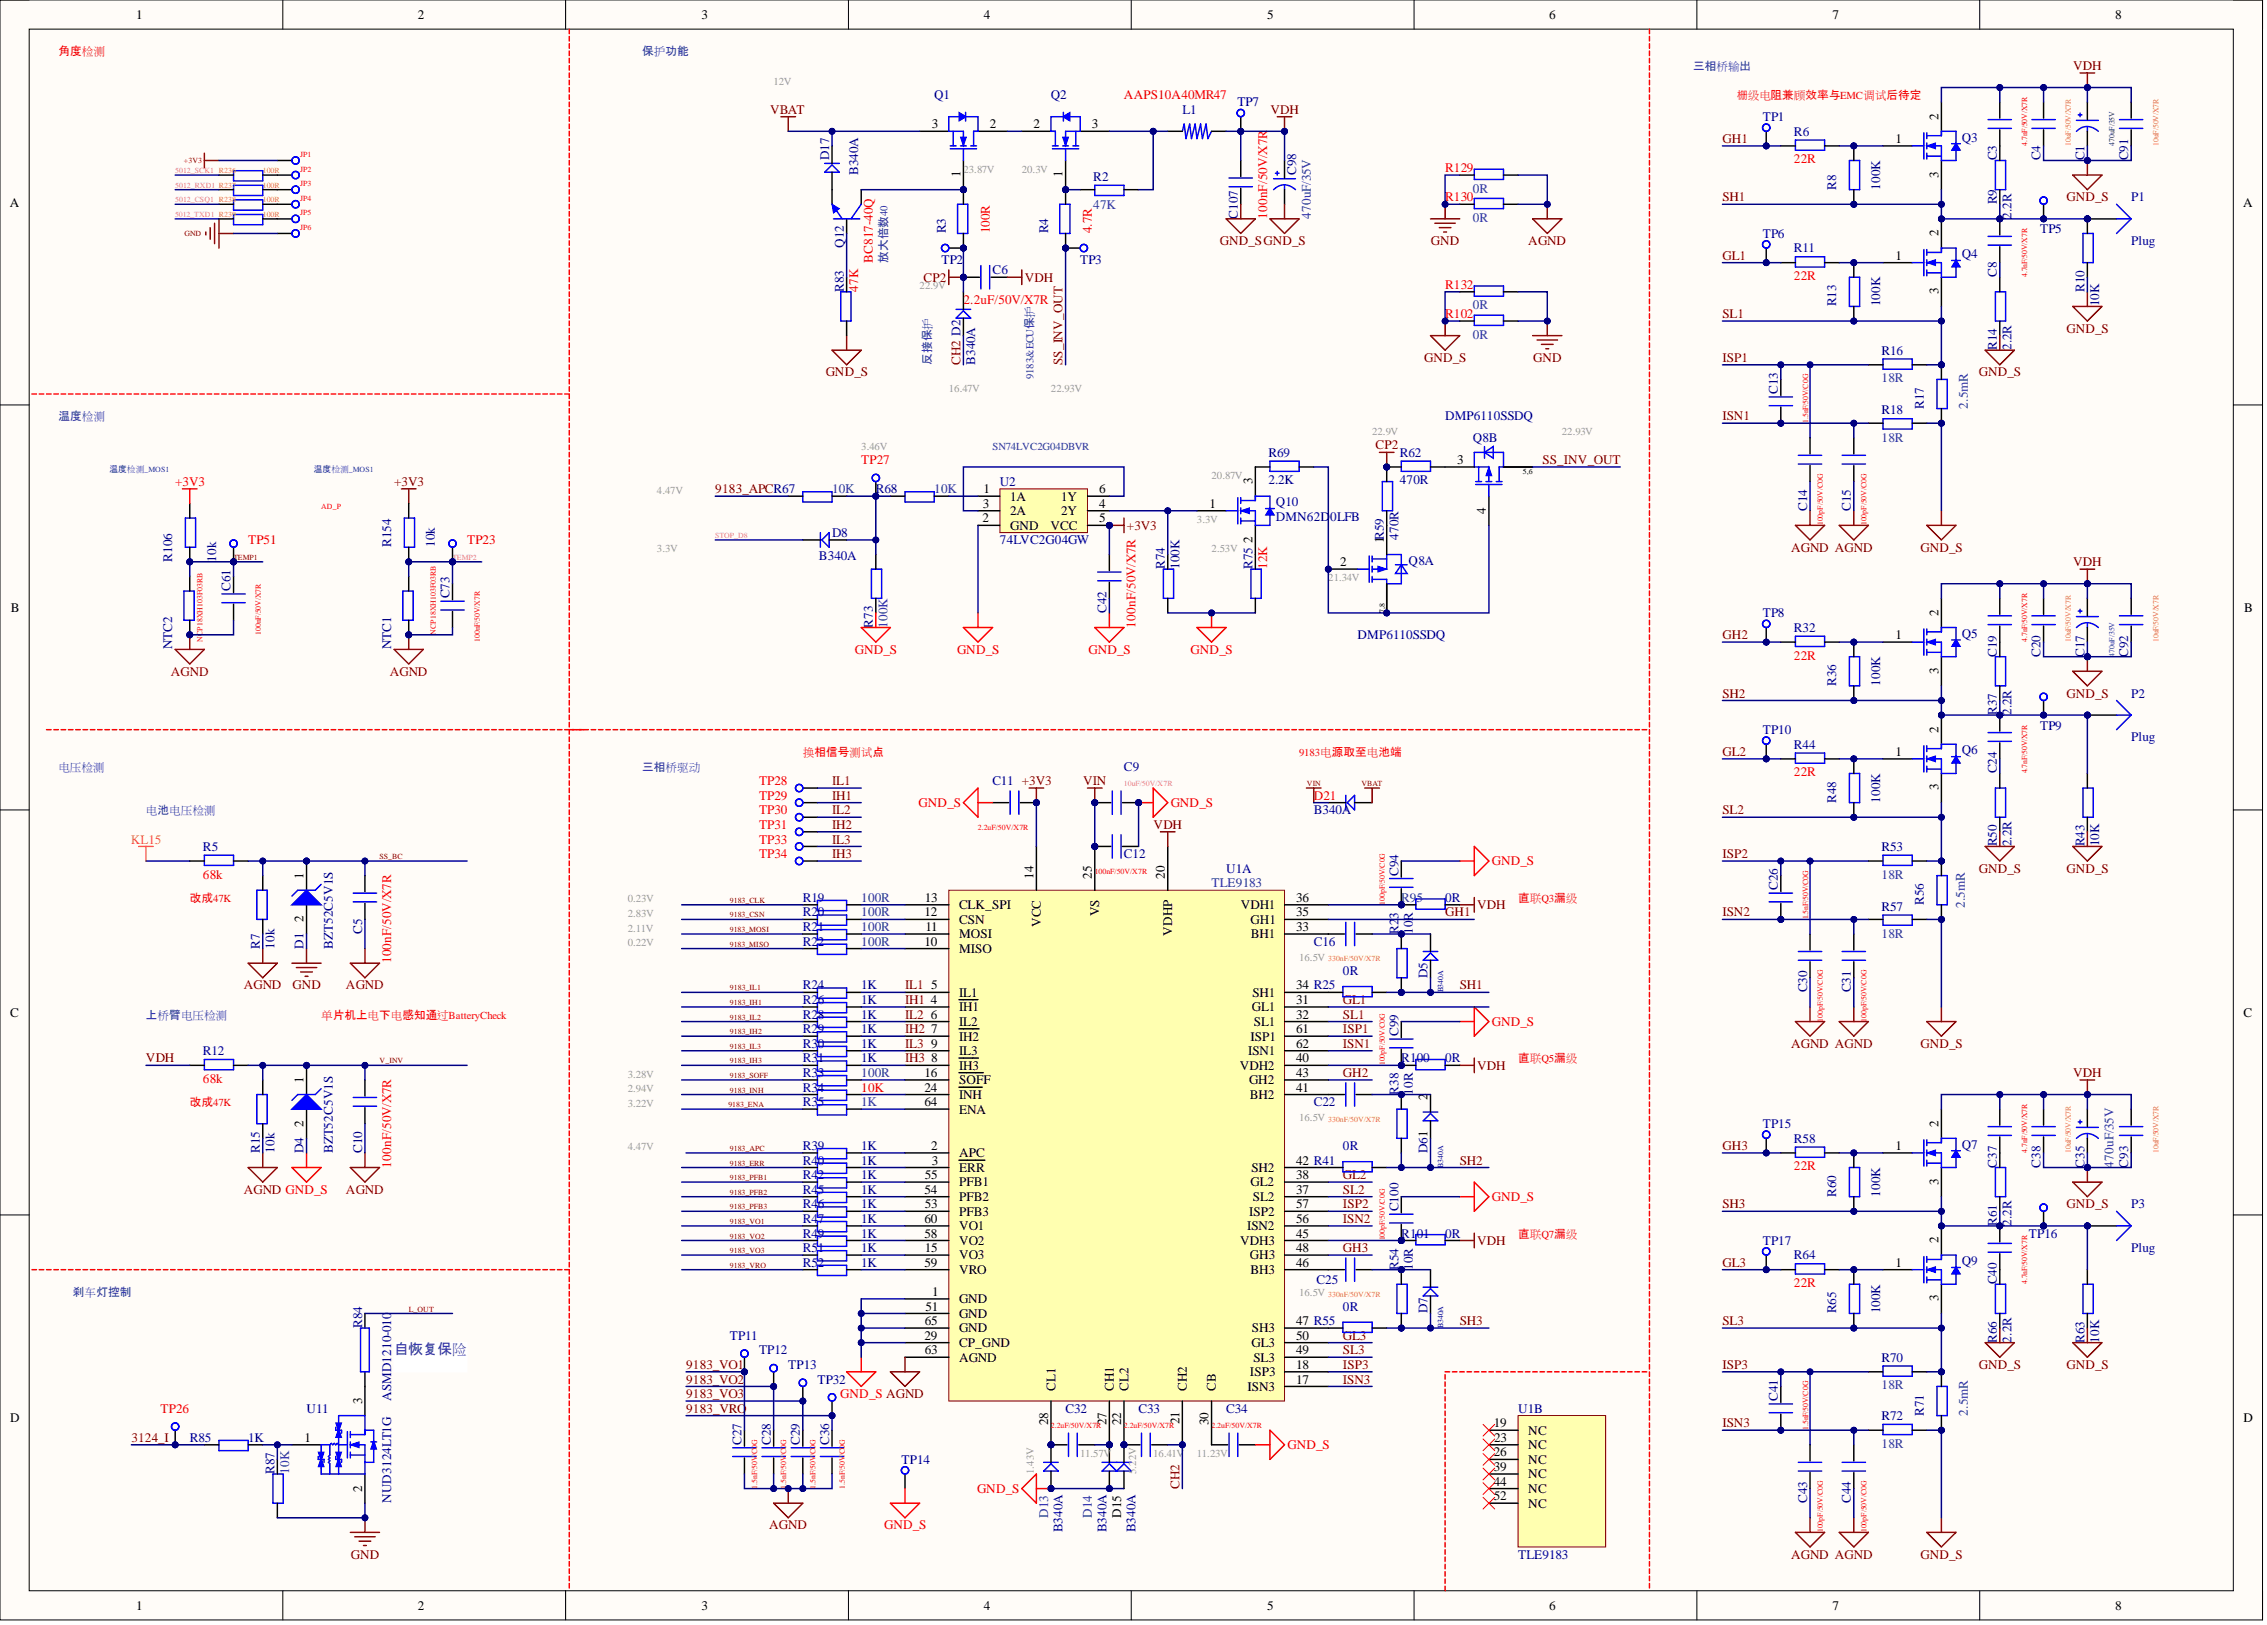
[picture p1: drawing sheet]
<svg xmlns="http://www.w3.org/2000/svg" width="393mm" height="282mm" viewBox="0 0 393 282" stroke-linecap="round" stroke-linejoin="round" font-family="sans-serif">
<defs><g id="words">
<text font-size="2.5" fill="#1c4587" x="68.4" y="234.9">自恢复保险</text>
<g font-size="2.3">
<text x="23.6" y="3.3">1</text>
<text x="72.5" y="3.3">2</text>
<text x="121.7" y="3.3">3</text>
<text x="170.7" y="3.3">4</text>
<text x="219.8" y="3.3">5</text>
<text x="268.8" y="3.3">6</text>
<text x="317.9" y="3.3">7</text>
<text x="367" y="3.3">8</text>
<text x="161.7" y="22.3">3</text>
<text x="171.7" y="22.3">2</text>
<text x="179.3" y="22.3">2</text>
<text x="189.4" y="22.3">3</text>
<text x="336.3" y="20.7" transform="rotate(-90 336.3 20.7)">2</text>
<text x="328.9" y="24.8">1</text>
<text x="1.7" y="35.9">A</text>
<text x="166.7" y="30.7" transform="rotate(-90 166.7 30.7)">1</text>
<text x="184.4" y="30.7" transform="rotate(-90 184.4 30.7)">1</text>
<text x="336.3" y="30.8" transform="rotate(-90 336.3 30.8)">3</text>
<text x="389.2" y="35.9">A</text>
<text x="336.3" y="41" transform="rotate(-90 336.3 41)">2</text>
<text x="328.9" y="45.1">1</text>
<text x="336.3" y="51" transform="rotate(-90 336.3 51)">3</text>
<text x="252.8" y="80.5">3</text>
<text x="170.5" y="88.1">3</text>
<text x="170.6" y="85.6">1</text>
<text x="175.3" y="86.8">1A</text>
<text x="175.3" y="89.4">2A</text>
<text x="184.1" y="89.4">2Y</text>
<text x="184.1" y="86.8">1Y</text>
<text x="190.7" y="88.1">4</text>
<text x="190.7" y="85.6">6</text>
<text x="209.9" y="88.1">1</text>
<text x="217.3" y="84" transform="rotate(-90 217.3 84)">3</text>
<text x="257.8" y="89.2" transform="rotate(-90 257.8 89.2)">4</text>
<text x="170.5" y="90.6">2</text>
<text x="175.3" y="91.9">GND</text>
<text x="182.3" y="91.9">VCC</text>
<text x="190.7" y="90.6">5</text>
<text x="217.3" y="94.2" transform="rotate(-90 217.3 94.2)">2</text>
<text x="240.1" y="94.2" transform="rotate(-90 240.1 94.2)">1R59</text>
<text x="232.5" y="98.2">2</text>
<text x="1.9" y="106.1">B</text>
<text x="336.3" y="106.8" transform="rotate(-90 336.3 106.8)">2</text>
<text x="389.4" y="106.1">B</text>
<text x="328.9" y="110.9">1</text>
<text x="336.3" y="116.9" transform="rotate(-90 336.3 116.9)">3</text>
<text x="328.9" y="131.1">1</text>
<text x="336.3" y="127.1" transform="rotate(-90 336.3 127.1)">2</text>
<text x="336.3" y="137.1" transform="rotate(-90 336.3 137.1)">3</text>
<text x="52.7" y="152.4" transform="rotate(-90 52.7 152.4)">1</text>
<text x="179.3" y="152.4" transform="rotate(-90 179.3 152.4)">14</text>
<text x="189.4" y="152.4" transform="rotate(-90 189.4 152.4)">25</text>
<text x="202.1" y="152.4" transform="rotate(-90 202.1 152.4)">20</text>
<text x="52.7" y="160" transform="rotate(-90 52.7 160)">2</text>
<text x="160.4" y="159">12</text>
<text x="160.5" y="156.4">13</text>
<text x="160.6" y="161.5">11</text>
<text x="166.4" y="157.7">CLK_SPI</text>
<text x="166.4" y="160.2">CSN</text>
<text x="180.6" y="160.8" transform="rotate(-90 180.6 160.8)">VCC</text>
<text x="190.7" y="159" transform="rotate(-90 190.7 159)">VS</text>
<text x="215.3" y="157.7">VDH1</text>
<text x="217" y="160.2">GH1</text>
<text x="224.9" y="156.4">36</text>
<text x="224.9" y="159">35</text>
<text x="224.9" y="161.5">33</text>
<text x="160.4" y="164">10</text>
<text x="166.4" y="165.3">MISO</text>
<text x="166.4" y="162.8">MOSI</text>
<text x="203.4" y="162.3" transform="rotate(-90 203.4 162.3)">VDHP</text>
<text x="217.1" y="162.8">BH1</text>
<text x="161.6" y="171.6">5</text>
<text x="166.4" y="172.9">IL1</text>
<text x="217.3" y="172.9">SH1</text>
<text x="224.9" y="171.6">34 R25</text>
<text x="1.8" y="176.4">C</text>
<text x="161.5" y="174.2">4</text>
<text x="161.5" y="176.7">6</text>
<text x="161.6" y="179.2">7</text>
<text x="166.4" y="175.4">IH1</text>
<text x="166.4" y="178">IL2</text>
<text x="217.2" y="175.4">GL1</text>
<text x="217.6" y="178">SL1</text>
<text x="224.9" y="174.2">31</text>
<text x="224.9" y="176.7">32</text>
<text x="224.9" y="179.2">61</text>
<text x="389.3" y="176.4">C</text>
<text x="161.6" y="181.8">9</text>
<text x="161.6" y="184.3">8</text>
<text x="166.4" y="180.5">IH2</text>
<text x="166.4" y="183">IL3</text>
<text x="166.4" y="185.6">IH3</text>
<text x="215.1" y="185.6">VDH2</text>
<text x="216.5" y="183">ISN1</text>
<text x="217" y="180.5">ISP1</text>
<text x="224.9" y="181.8">62</text>
<text x="224.9" y="184.3">40</text>
<text x="52.7" y="187.8" transform="rotate(-90 52.7 187.8)">1</text>
<text x="160.4" y="186.8">16</text>
<text x="160.4" y="189.4">24</text>
<text x="160.4" y="191.9">64</text>
<text x="166.4" y="188.1">SOFF</text>
<text x="166.4" y="190.6">INH</text>
<text x="216.7" y="188.1">GH2</text>
<text x="216.9" y="190.6">BH2</text>
<text x="224.9" y="186.8">43</text>
<text x="224.9" y="189.4">41</text>
<text x="247.7" y="190.9" transform="rotate(-90 247.7 190.9)">2</text>
<text x="52.7" y="195.4" transform="rotate(-90 52.7 195.4)">2</text>
<text x="166.4" y="193.1">ENA</text>
<text x="336.3" y="195.4" transform="rotate(-90 336.3 195.4)">2</text>
<text x="161.6" y="199.5">2</text>
<text x="161.7" y="202">3</text>
<text x="166.4" y="200.7">APC</text>
<text x="166.4" y="203.3">ERR</text>
<text x="217.1" y="203.3">SH2</text>
<text x="224.9" y="202">42 R41</text>
<text x="328.9" y="199.5">1</text>
<text x="160.4" y="207.1">54</text>
<text x="160.5" y="209.6">53</text>
<text x="160.5" y="204.5">55</text>
<text x="166.4" y="208.3">PFB2</text>
<text x="166.4" y="205.8">PFB1</text>
<text x="217" y="205.8">GL2</text>
<text x="217.4" y="208.3">SL2</text>
<text x="224.9" y="204.5">38</text>
<text x="224.9" y="207.1">37</text>
<text x="224.9" y="209.6">57</text>
<text x="336.3" y="205.5" transform="rotate(-90 336.3 205.5)">3</text>
<text x="160.4" y="212.1">60</text>
<text x="160.4" y="214.7">58</text>
<text x="166.4" y="210.9">PFB3</text>
<text x="166.4" y="213.4">VO1</text>
<text x="166.4" y="215.9">VO2</text>
<text x="215.2" y="215.9">VDH3</text>
<text x="216.4" y="213.4">ISN2</text>
<text x="216.7" y="210.9">ISP2</text>
<text x="224.9" y="212.1">56</text>
<text x="224.9" y="214.7">45</text>
<text x="336.3" y="215.7" transform="rotate(-90 336.3 215.7)">2</text>
<text x="160.4" y="219.7">59</text>
<text x="160.5" y="217.2">15</text>
<text x="166.4" y="218.5">VO3</text>
<text x="166.4" y="221">VRO</text>
<text x="216.9" y="218.5">GH3</text>
<text x="217" y="221">BH3</text>
<text x="224.9" y="219.7">46</text>
<text x="224.9" y="217.2">48</text>
<text x="328.9" y="219.7">1</text>
<text x="160.6" y="227.3">51</text>
<text x="161.8" y="224.8">1</text>
<text x="166.4" y="226.1">GND</text>
<text x="336.3" y="225.7" transform="rotate(-90 336.3 225.7)">3</text>
<text x="160.4" y="232.4">29</text>
<text x="160.5" y="229.9">65</text>
<text x="166.4" y="228.6">GND</text>
<text x="166.4" y="231.1">GND</text>
<text x="166.4" y="233.7">CP_GND</text>
<text x="217.1" y="233.7">GL3</text>
<text x="217.2" y="231.1">SH3</text>
<text x="224.9" y="229.9">47 R55</text>
<text x="224.9" y="232.4">50</text>
<text x="160.5" y="234.9">63</text>
<text x="166.4" y="236.2">AGND</text>
<text x="216.9" y="238.7">ISP3</text>
<text x="217.5" y="236.2">SL3</text>
<text x="224.9" y="234.9">49</text>
<text x="224.9" y="237.5">18</text>
<text x="224.9" y="240">17</text>
<text x="62.8" y="243.5" transform="rotate(-90 62.8 243.5)">3</text>
<text x="183.1" y="241.2" transform="rotate(-90 183.1 241.2)">CL1</text>
<text x="193.2" y="241.2" transform="rotate(-90 193.2 241.2)">CH1</text>
<text x="195.8" y="241.2" transform="rotate(-90 195.8 241.2)">CL2</text>
<text x="205.9" y="241.2" transform="rotate(-90 205.9 241.2)">CH2</text>
<text x="211" y="241.2" transform="rotate(-90 211 241.2)">CB</text>
<text x="216.5" y="241.2">ISN3</text>
<text x="1.8" y="246.6">D</text>
<text x="52.8" y="250.1">1</text>
<text x="181.8" y="247.2" transform="rotate(-90 181.8 247.2)">28</text>
<text x="192" y="247.2" transform="rotate(-90 192 247.2)">27</text>
<text x="194.5" y="247.2" transform="rotate(-90 194.5 247.2)">22</text>
<text x="204.6" y="247.1" transform="rotate(-90 204.6 247.1)">21</text>
<text x="209.7" y="247.2" transform="rotate(-90 209.7 247.2)">30</text>
<text x="259.2" y="247.6">19</text>
<text x="259.3" y="250.1">23</text>
<text x="265.2" y="248.8">NC</text>
<text x="265.2" y="251.4">NC</text>
<text x="389.3" y="246.6">D</text>
<text x="259.2" y="252.6">26</text>
<text x="259.2" y="255.2">39</text>
<text x="259.2" y="257.7">44</text>
<text x="265.2" y="253.9">NC</text>
<text x="265.2" y="256.4">NC</text>
<text x="62.8" y="258.7" transform="rotate(-90 62.8 258.7)">2</text>
<text x="194.5" y="263.3" transform="rotate(-90 194.5 263.3)">D15</text>
<text x="259.2" y="260.2">52</text>
<text x="265.2" y="259">NC</text>
<text x="265.2" y="261.5">NC</text>
<text x="23.6" y="279.2">1</text>
<text x="72.5" y="279.2">2</text>
<text x="121.7" y="279.2">3</text>
<text x="170.7" y="279.2">4</text>
<text x="219.8" y="279.2">5</text>
<text x="268.8" y="279.2">6</text>
<text x="317.9" y="279.2">7</text>
<text x="367" y="279.2">8</text>
</g>
<g font-size="2.3" fill="#000080">
<text x="162.1" y="17.2">Q1</text>
<text x="182.4" y="17.2">Q2</text>
<text x="205.2" y="19.7">L1</text>
<text x="214.7" y="18.5">TP7</text>
<text x="305.9" y="21">TP1</text>
<text x="311.3" y="23.5">R6</text>
<text x="143.9" y="27.8" transform="rotate(-90 143.9 27.8)">D17</text>
<text x="340.4" y="24.5">Q3</text>
<text x="346.5" y="27.8" transform="rotate(-90 346.5 27.8)">C3</text>
<text x="354.1" y="27.8" transform="rotate(-90 354.1 27.8)">C4</text>
<text x="361.7" y="27.8" transform="rotate(-90 361.7 27.8)">C1</text>
<text x="369.3" y="27.8" transform="rotate(-90 369.3 27.8)">C91</text>
<text x="148.9" y="30.4" transform="rotate(-90 148.9 30.4)">B340A</text>
<text x="189.7" y="31.4">R2</text>
<text x="224.9" y="30.4" transform="rotate(-90 224.9 30.4)">C98</text>
<text x="318.6" y="32.9" transform="rotate(-90 318.6 32.9)">R8</text>
<text x="326.2" y="32.9" transform="rotate(-90 326.2 32.9)">100K</text>
<text x="346.5" y="35.4" transform="rotate(-90 346.5 35.4)">R9</text>
<text x="369.8" y="34.9">P1</text>
<text x="164.1" y="40.5" transform="rotate(-90 164.1 40.5)">R3</text>
<text x="181.8" y="40.5" transform="rotate(-90 181.8 40.5)">R4</text>
<text x="214.8" y="38" transform="rotate(-90 214.8 38)">C107</text>
<text x="305.9" y="41.3">TP6</text>
<text x="349" y="38" transform="rotate(-90 349 38)">2.2R</text>
<text x="354" y="40.5">TP5</text>
<text x="146.4" y="43" transform="rotate(-90 146.4 43)">Q12</text>
<text x="163.4" y="45.8">TP2</text>
<text x="172.2" y="47.6">C6</text>
<text x="187.4" y="45.8">TP3</text>
<text x="311.3" y="43.8">R11</text>
<text x="340.4" y="44.8">Q4</text>
<text x="369.8" y="42.5">Plug</text>
<text x="146.4" y="50.6" transform="rotate(-90 146.4 50.6)">R83</text>
<text x="318.6" y="53.2" transform="rotate(-90 318.6 53.2)">R13</text>
<text x="326.2" y="53.2" transform="rotate(-90 326.2 53.2)">100K</text>
<text x="346.5" y="48.1" transform="rotate(-90 346.5 48.1)">C8</text>
<text x="361.7" y="50.6" transform="rotate(-90 361.7 50.6)">R10</text>
<text x="364.2" y="53.2" transform="rotate(-90 364.2 53.2)">10K</text>
<text x="169.2" y="63.3" transform="rotate(-90 169.2 63.3)">B340A</text>
<text x="326.5" y="61.5">R16</text>
<text x="346.5" y="60.7" transform="rotate(-90 346.5 60.7)">R14</text>
<text x="349" y="60.7" transform="rotate(-90 349 60.7)">2.2R</text>
<text x="308.5" y="68.3" transform="rotate(-90 308.5 68.3)">C13</text>
<text x="326.5" y="71.9">R18</text>
<text x="333.8" y="70.9" transform="rotate(-90 333.8 70.9)">R17</text>
<text x="250.7" y="72.9">DMP6110SSDQ</text>
<text x="255.6" y="76.7">Q8B</text>
<text x="220.1" y="79.2">R69</text>
<text x="242.9" y="79.2">R62</text>
<text x="152" y="85.6">R68</text>
<text x="173.5" y="84.3">U2</text>
<text x="220.1" y="84">2.2K</text>
<text x="221.4" y="87.8">Q10</text>
<text x="242.9" y="84">470R</text>
<text x="313.6" y="88.6" transform="rotate(-90 313.6 88.6)">C14</text>
<text x="321.1" y="88.6" transform="rotate(-90 321.1 88.6)">C15</text>
<text x="67.9" y="94.9" transform="rotate(-90 67.9 94.9)">R154</text>
<text x="75.5" y="94.9" transform="rotate(-90 75.5 94.9)">10k</text>
<text x="144.4" y="93.2">D8</text>
<text x="173.5" y="94.4">74LVC2G04GW</text>
<text x="221.4" y="90.4">DMN62D</text>
<text x="230.8" y="90.4">0LFB</text>
<text x="242.6" y="93.7" transform="rotate(-90 242.6 93.7)">470R</text>
<text x="29.9" y="97.5" transform="rotate(-90 29.9 97.5)">R106</text>
<text x="37.5" y="97.5" transform="rotate(-90 37.5 97.5)">10k</text>
<text x="142.1" y="97.2">B340A</text>
<text x="202.1" y="98.7" transform="rotate(-90 202.1 98.7)">R74</text>
<text x="204.6" y="98.7" transform="rotate(-90 204.6 98.7)">100K</text>
<text x="217.3" y="98.7" transform="rotate(-90 217.3 98.7)">R75</text>
<text x="244.4" y="98">Q8A</text>
<text x="40" y="102.5" transform="rotate(-90 40 102.5)">C61</text>
<text x="78" y="103.8" transform="rotate(-90 78 103.8)">C73</text>
<text x="192" y="106.3" transform="rotate(-90 192 106.3)">C42</text>
<text x="305.9" y="107.1">TP8</text>
<text x="29.9" y="112.6" transform="rotate(-90 29.9 112.6)">NTC2</text>
<text x="67.9" y="112.6" transform="rotate(-90 67.9 112.6)">NTC1</text>
<text x="151.5" y="108.8" transform="rotate(-90 151.5 108.8)">R73</text>
<text x="235.5" y="110.9">DMP6110SSDQ</text>
<text x="311.3" y="109.6">R32</text>
<text x="340.4" y="110.6">Q5</text>
<text x="346.5" y="113.9" transform="rotate(-90 346.5 113.9)">C19</text>
<text x="354.1" y="113.9" transform="rotate(-90 354.1 113.9)">C20</text>
<text x="361.7" y="113.9" transform="rotate(-90 361.7 113.9)">C17</text>
<text x="369.3" y="113.9" transform="rotate(-90 369.3 113.9)">C92</text>
<text x="318.6" y="119" transform="rotate(-90 318.6 119)">R36</text>
<text x="326.2" y="119" transform="rotate(-90 326.2 119)">100K</text>
<text x="346.5" y="124" transform="rotate(-90 346.5 124)">R37</text>
<text x="349" y="124" transform="rotate(-90 349 124)">2.2R</text>
<text x="369.8" y="121">P2</text>
<text x="305.9" y="127.3">TP10</text>
<text x="311.3" y="129.9">R44</text>
<text x="340.4" y="130.9">Q6</text>
<text x="354" y="126.6">TP9</text>
<text x="369.8" y="128.6">Plug</text>
<text x="172.2" y="136.2">C11 +3V3</text>
<text x="195" y="133.7">C9</text>
<text x="346.5" y="134.2" transform="rotate(-90 346.5 134.2)">C24</text>
<text x="227.9" y="141.3">B340A</text>
<text x="318.6" y="139.2" transform="rotate(-90 318.6 139.2)">R48</text>
<text x="326.2" y="139.2" transform="rotate(-90 326.2 139.2)">100K</text>
<text x="35.2" y="147.6">R5</text>
<text x="195" y="148.8">C12</text>
<text x="326.5" y="147.6">R53</text>
<text x="346.5" y="146.8" transform="rotate(-90 346.5 146.8)">R50</text>
<text x="349" y="146.8" transform="rotate(-90 349 146.8)">2.2R</text>
<text x="361.7" y="146.8" transform="rotate(-90 361.7 146.8)">R43</text>
<text x="364.2" y="146.8" transform="rotate(-90 364.2 146.8)">10K</text>
<text x="212.7" y="151.4">U1A</text>
<text x="242.6" y="151.9" transform="rotate(-90 242.6 151.9)">C94</text>
<text x="308.5" y="154.4" transform="rotate(-90 308.5 154.4)">C26</text>
<text x="139.3" y="156.4">R19</text>
<text x="139.3" y="159">R20</text>
<text x="139.3" y="161.5">R21</text>
<text x="242.6" y="159.4" transform="rotate(-90 242.6 159.4)">3</text>
<text x="250.7" y="156.4">0R</text>
<text x="326.5" y="158">R57</text>
<text x="333.8" y="156.9" transform="rotate(-90 333.8 156.9)">R56</text>
<text x="45.1" y="164.5" transform="rotate(-90 45.1 164.5)">R7</text>
<text x="47.6" y="164.5" transform="rotate(-90 47.6 164.5)">10k</text>
<text x="52.7" y="164.5" transform="rotate(-90 52.7 164.5)">D1</text>
<text x="57.7" y="164.5" transform="rotate(-90 57.7 164.5)">BZT52C5V1S</text>
<text x="62.8" y="162" transform="rotate(-90 62.8 162)">C5</text>
<text x="139.3" y="164">R22</text>
<text x="227.9" y="164">C16</text>
<text x="242.6" y="162" transform="rotate(-90 242.6 162)">R2</text>
<text x="245.2" y="162" transform="rotate(-90 245.2 162)">10R</text>
<text x="139.3" y="171.6">R24</text>
<text x="149.4" y="171.6">1K</text>
<text x="233" y="169.1">0R</text>
<text x="247.7" y="169.6" transform="rotate(-90 247.7 169.6)">D5</text>
<text x="313.6" y="172.1" transform="rotate(-90 313.6 172.1)">C30</text>
<text x="321.1" y="172.1" transform="rotate(-90 321.1 172.1)">C31</text>
<text x="139.3" y="174.2">R26</text>
<text x="139.3" y="176.7">R28</text>
<text x="139.3" y="179.2">R29</text>
<text x="149.4" y="174.2">1K</text>
<text x="149.4" y="176.7">1K</text>
<text x="149.4" y="179.2">1K</text>
<text x="242.6" y="179.7" transform="rotate(-90 242.6 179.7)">C99</text>
<text x="35.2" y="183">R12</text>
<text x="139.3" y="181.8">R30</text>
<text x="139.3" y="184.3">R31</text>
<text x="149.4" y="181.8">1K</text>
<text x="149.4" y="184.3">1K</text>
<text x="243.1" y="184.3">R100</text>
<text x="250.7" y="184.3">0R</text>
<text x="139.3" y="186.8">R33</text>
<text x="139.3" y="189.4">R34</text>
<text x="139.3" y="191.9">R35</text>
<text x="227.9" y="191.9">C22</text>
<text x="242.6" y="189.9" transform="rotate(-90 242.6 189.9)">R38</text>
<text x="245.2" y="189.9" transform="rotate(-90 245.2 189.9)">10R</text>
<text x="305.9" y="195.7">TP15</text>
<text x="45.1" y="200" transform="rotate(-90 45.1 200)">R15</text>
<text x="47.6" y="200" transform="rotate(-90 47.6 200)">10k</text>
<text x="52.7" y="200" transform="rotate(-90 52.7 200)">D4</text>
<text x="57.7" y="200" transform="rotate(-90 57.7 200)">BZT52C5V1S</text>
<text x="62.8" y="200" transform="rotate(-90 62.8 200)">C10</text>
<text x="139.3" y="202">R40</text>
<text x="139.3" y="199.5">R39</text>
<text x="149.4" y="202">1K</text>
<text x="149.4" y="199.5">1K</text>
<text x="233" y="199.5">0R</text>
<text x="247.7" y="200" transform="rotate(-90 247.7 200)">D61</text>
<text x="311.3" y="198.2">R58</text>
<text x="340.4" y="199.2">Q7</text>
<text x="346.5" y="202.5" transform="rotate(-90 346.5 202.5)">C37</text>
<text x="354.1" y="202.5" transform="rotate(-90 354.1 202.5)">C38</text>
<text x="361.7" y="202.5" transform="rotate(-90 361.7 202.5)">C35</text>
<text x="369.3" y="202.5" transform="rotate(-90 369.3 202.5)">C93</text>
<text x="139.3" y="204.5">R42</text>
<text x="139.3" y="207.1">R45</text>
<text x="139.3" y="209.6">R46</text>
<text x="149.4" y="204.5">1K</text>
<text x="149.4" y="207.1">1K</text>
<text x="149.4" y="209.6">1K</text>
<text x="318.6" y="207.6" transform="rotate(-90 318.6 207.6)">R60</text>
<text x="326.2" y="207.6" transform="rotate(-90 326.2 207.6)">100K</text>
<text x="369.8" y="209.6">P3</text>
<text x="139.3" y="212.1">R47</text>
<text x="139.3" y="214.7">R49</text>
<text x="149.4" y="212.1">1K</text>
<text x="149.4" y="214.7">1K</text>
<text x="242.6" y="210.1" transform="rotate(-90 242.6 210.1)">C100</text>
<text x="243.1" y="214.7">R101</text>
<text x="250.7" y="214.7">0R</text>
<text x="305.9" y="215.9">TP17</text>
<text x="346.5" y="212.6" transform="rotate(-90 346.5 212.6)">R61</text>
<text x="349" y="212.6" transform="rotate(-90 349 212.6)">2.2R</text>
<text x="352" y="214.7">TP16</text>
<text x="139.3" y="217.2">R51</text>
<text x="139.3" y="219.7">R52</text>
<text x="149.4" y="217.2">1K</text>
<text x="149.4" y="219.7">1K</text>
<text x="242.6" y="220.2" transform="rotate(-90 242.6 220.2)">R54</text>
<text x="245.2" y="220.2" transform="rotate(-90 245.2 220.2)">10R</text>
<text x="311.3" y="218.5">R64</text>
<text x="340.4" y="219.5">Q9</text>
<text x="369.8" y="217.2">Plug</text>
<text x="228.5" y="222.8">C25</text>
<text x="233" y="227.3">0R</text>
<text x="247.7" y="227.8" transform="rotate(-90 247.7 227.8)">D7</text>
<text x="318.6" y="227.8" transform="rotate(-90 318.6 227.8)">R65</text>
<text x="326.2" y="227.8" transform="rotate(-90 326.2 227.8)">100K</text>
<text x="346.5" y="222.8" transform="rotate(-90 346.5 222.8)">C40</text>
<text x="62.8" y="230.4" transform="rotate(-90 62.8 230.4)">R84</text>
<text x="126.6" y="232.4">TP11</text>
<text x="346.5" y="232.9" transform="rotate(-90 346.5 232.9)">R66</text>
<text x="349" y="232.9" transform="rotate(-90 349 232.9)">2.2R</text>
<text x="361.7" y="232.9" transform="rotate(-90 361.7 232.9)">R63</text>
<text x="364.2" y="232.9" transform="rotate(-90 364.2 232.9)">10K</text>
<text x="131.7" y="234.9">TP12</text>
<text x="136.8" y="237.5">TP13</text>
<text x="141.8" y="240">TP32</text>
<text x="326.5" y="236.2">R70</text>
<text x="53.2" y="245">U11</text>
<text x="67.9" y="243" transform="rotate(-90 67.9 243)">ASMD1210-010</text>
<text x="184.9" y="245">C32</text>
<text x="197.6" y="245">C33</text>
<text x="212.7" y="245">C34</text>
<text x="263.4" y="245">U1B</text>
<text x="308.5" y="243" transform="rotate(-90 308.5 243)">C41</text>
<text x="333.8" y="245.6" transform="rotate(-90 333.8 245.6)">R71</text>
<text x="32.9" y="250.1">R85</text>
<text x="43.1" y="250.1">1K</text>
<text x="128.7" y="250.6" transform="rotate(-90 128.7 250.6)">C27</text>
<text x="133.7" y="250.6" transform="rotate(-90 133.7 250.6)">C28</text>
<text x="138.8" y="250.6" transform="rotate(-90 138.8 250.6)">C29</text>
<text x="143.9" y="250.6" transform="rotate(-90 143.9 250.6)">C36</text>
<text x="326.5" y="246.3">R72</text>
<text x="47.6" y="255.7" transform="rotate(-90 47.6 255.7)">R87</text>
<text x="156.4" y="253.9">TP14</text>
<text x="67.9" y="260.7" transform="rotate(-90 67.9 260.7)">NUD3124LT1G</text>
<text x="313.6" y="260.7" transform="rotate(-90 313.6 260.7)">C43</text>
<text x="321.1" y="260.7" transform="rotate(-90 321.1 260.7)">C44</text>
<text x="184.4" y="265.8" transform="rotate(-90 184.4 265.8)">B340A</text>
<text x="192" y="265.8" transform="rotate(-90 192 265.8)">B340A</text>
<text x="197" y="265.8" transform="rotate(-90 197 265.8)">B340A</text>
<text x="263.4" y="270.4">TLE9183</text>
</g>
<g font-size="2.3" fill="#f00">
<text x="195" y="17.2">AAPS10A40MR47</text>
<text x="250.7" y="29.9">R129</text>
<text x="311.3" y="28.3">22R</text>
<text x="250.7" y="34.9">R130</text>
<text x="171.7" y="40.5" transform="rotate(-90 171.7 40.5)">100R</text>
<text x="189.4" y="40.5" transform="rotate(-90 189.4 40.5)">4.7R</text>
<text x="219.8" y="38" transform="rotate(-90 219.8 38)">100nF/50V/X7R</text>
<text x="151.5" y="45.6" transform="rotate(-90 151.5 45.6)">BC817-40Q</text>
<text x="148.9" y="50.6" transform="rotate(-90 148.9 50.6)">47K</text>
<text x="167.2" y="52.6">2.2uF/50V/X7R</text>
<text x="250.7" y="50.1">R132</text>
<text x="311.3" y="48.6">22R</text>
<text x="250.7" y="55.2">R102</text>
<text x="149.4" y="80.5">TP27</text>
<text x="30.4" y="84.3">+3V3</text>
<text x="43.1" y="94.4">TP51</text>
<text x="81" y="94.4">TP23</text>
<text x="219.8" y="98.7" transform="rotate(-90 219.8 98.7)">12K</text>
<text x="148.3" y="113.4">GND_S</text>
<text x="166.1" y="113.4">GND_S</text>
<text x="188.9" y="113.4">GND_S</text>
<text x="197" y="108.8" transform="rotate(-90 197 108.8)">100nF/50V/X7R</text>
<text x="206.6" y="113.4">GND_S</text>
<text x="311.3" y="114.4">22R</text>
<text x="131.7" y="136.2">TP28</text>
<text x="311.3" y="134.7">22R</text>
<text x="131.7" y="138.7">TP29</text>
<text x="131.7" y="141.3">TP30</text>
<text x="131.7" y="143.8">TP31</text>
<text x="159.4" y="140">GND_S</text>
<text x="203.1" y="140">GND_S</text>
<text x="227.9" y="138.7">D21</text>
<text x="131.7" y="146.3">TP33</text>
<text x="131.7" y="148.8">TP34</text>
<text x="35.2" y="152.4">68k</text>
<text x="258.8" y="150.1">GND_S</text>
<text x="67.9" y="167.1" transform="rotate(-90 67.9 167.1)">100nF/50V/X7R</text>
<text x="258.8" y="178">GND_S</text>
<text x="35.2" y="187.8">68k</text>
<text x="149.4" y="189.4">10K</text>
<text x="67.9" y="202.5" transform="rotate(-90 67.9 202.5)">100nF/50V/X7R</text>
<text x="311.3" y="203">22R</text>
<text x="258.8" y="208.3">GND_S</text>
<text x="311.3" y="223.3">22R</text>
<text x="27.9" y="245">TP26</text>
<text x="145.8" y="242.5">GND_S AGND</text>
<text x="223.4" y="251.4">GND_S</text>
<text x="169.5" y="259">GND_S</text>
<text x="153.4" y="265.3">GND_S</text>
</g>
<g font-size="2.3" fill="#800000">
<text x="359.7" y="12.1">VDH</text>
<text x="133.6" y="19.7">VBAT</text>
<text x="220.4" y="19.7">VDH</text>
<text x="298.9" y="24.8">GH1</text>
<text x="298.9" y="34.9">SH1</text>
<text x="358.5" y="34.9">GND_S</text>
<text x="211.7" y="42.5">GND_SGND_S</text>
<text x="248.3" y="42.5">GND</text>
<text x="265.2" y="42.5">AGND</text>
<text x="298.9" y="45.1">GL1</text>
<text x="160.2" y="48.9">CP2</text>
<text x="177.8" y="48.9">VDH</text>
<text x="298.9" y="55.2">SL1</text>
<text x="358.5" y="57.7">GND_S</text>
<text x="143.3" y="65.3">GND_S</text>
<text x="166.7" y="63.3" transform="rotate(-90 166.7 63.3)">CH2 D2</text>
<text x="184.4" y="63.3" transform="rotate(-90 184.4 63.3)">SS_INV_OUT</text>
<text x="247.1" y="62.8">GND_S</text>
<text x="266" y="62.8">GND</text>
<text x="298.9" y="62.8">ISP1</text>
<text x="343.4" y="65.3">GND_S</text>
<text x="238.7" y="78">CP2</text>
<text x="298.9" y="72.9">ISN1</text>
<text x="267.6" y="80.5">SS_INV_OUT</text>
<text x="68.4" y="84.3">+3V3</text>
<text x="124.1" y="85.6">9183_APCR67</text>
<text x="195.5" y="91.9">+3V3</text>
<text x="310.8" y="95.7">AGND AGND</text>
<text x="333.2" y="95.7">GND_S</text>
<text x="359.7" y="98.2">VDH</text>
<text x="298.9" y="110.9">GH2</text>
<text x="298.9" y="121">SH2</text>
<text x="358.5" y="121">GND_S</text>
<text x="298.9" y="131.1">GL2</text>
<text x="144.4" y="136.2">IL1</text>
<text x="187.9" y="136.2">VIN</text>
<text x="144.4" y="138.7">IH1</text>
<text x="144.4" y="141.3">IL2</text>
<text x="144.4" y="143.8">IH2</text>
<text x="200.2" y="143.8">VDH</text>
<text x="298.9" y="141.3">SL2</text>
<text x="144.4" y="146.3">IL3</text>
<text x="144.4" y="148.8">IH3</text>
<text x="298.9" y="148.8">ISP2</text>
<text x="343.4" y="151.4">GND_S</text>
<text x="358.5" y="151.4">GND_S</text>
<text x="250.7" y="159">GH1</text>
<text x="256.3" y="157.7">VDH</text>
<text x="298.9" y="159">ISN2</text>
<text x="50.7" y="171.6">GND</text>
<text x="157" y="171.6">IL1</text>
<text x="253.3" y="171.6">SH1</text>
<text x="157" y="174.2">IH1</text>
<text x="157" y="176.7">IL2</text>
<text x="157" y="179.2">IH2</text>
<text x="233" y="176.7">SL1</text>
<text x="233" y="179.2">ISP1</text>
<text x="233" y="174.2">GL1</text>
<text x="25.3" y="184.3">VDH</text>
<text x="157" y="181.8">IL3</text>
<text x="157" y="184.3">IH3</text>
<text x="233" y="181.8">ISN1</text>
<text x="256.3" y="185.6">VDH</text>
<text x="310.8" y="181.8">AGND AGND</text>
<text x="333.2" y="181.8">GND_S</text>
<text x="233" y="186.8">GH2</text>
<text x="359.7" y="186.8">VDH</text>
<text x="253.3" y="202">SH2</text>
<text x="298.9" y="199.5">GH3</text>
<text x="233" y="207.1">SL2</text>
<text x="233" y="209.6">ISP2</text>
<text x="233" y="204.5">GL2</text>
<text x="298.9" y="209.6">SH3</text>
<text x="358.5" y="209.6">GND_S</text>
<text x="233" y="212.1">ISN2</text>
<text x="256.3" y="215.9">VDH</text>
<text x="233" y="217.2">GH3</text>
<text x="298.9" y="219.7">GL3</text>
<text x="233" y="232.4">GL3</text>
<text x="253.3" y="229.9">SH3</text>
<text x="298.9" y="229.9">SL3</text>
<text x="119" y="237.5">9183_VO1</text>
<text x="119" y="240">9183_VO2</text>
<text x="233" y="234.9">SL3</text>
<text x="233" y="237.5">ISP3</text>
<text x="233" y="240">ISN3</text>
<text x="298.9" y="237.5">ISP3</text>
<text x="343.4" y="237.5">GND_S</text>
<text x="358.5" y="237.5">GND_S</text>
<text x="119" y="242.5">9183_VO3</text>
<text x="119" y="245">9183_VRO</text>
<text x="22.8" y="250.1">3124_I</text>
<text x="298.9" y="247.6">ISN3</text>
<text x="204.6" y="258.2" transform="rotate(-90 204.6 258.2)">CH2</text>
<text x="60.9" y="270.4">GND</text>
<text x="310.8" y="270.4">AGND AGND</text>
<text x="333.2" y="270.4">GND_S</text>
</g>
<g font-size="2.3" fill="#1c4587">
<text x="255.6" y="33.4">0R</text>
<text x="189.7" y="36.2">47K</text>
<text x="227.4" y="38" transform="rotate(-90 227.4 38)">470uF/35V</text>
<text x="255.6" y="38.5">0R</text>
<text x="255.6" y="53.7">0R</text>
<text x="255.6" y="58.7">0R</text>
<text x="326.5" y="66.3">18R</text>
<text x="341.4" y="70.9" transform="rotate(-90 341.4 70.9)">2.5mR</text>
<text x="326.5" y="76.7">18R</text>
<text x="144.4" y="85.6">10K</text>
<text x="162.1" y="85.6">10K</text>
<text x="154" y="108.8" transform="rotate(-90 154 108.8)">100K</text>
<text x="210.2" y="153.9">TLE9183</text>
<text x="326.5" y="152.4">18R</text>
<text x="149.4" y="156.4">100R</text>
<text x="149.4" y="159">100R</text>
<text x="149.4" y="161.5">100R</text>
<text x="243.1" y="156.4">R95</text>
<text x="340.9" y="157.5" transform="rotate(-90 340.9 157.5)">2.5mR</text>
<text x="149.4" y="164">100R</text>
<text x="326.5" y="162.8">18R</text>
<text x="149.4" y="186.8">100R</text>
<text x="149.4" y="191.9">1K</text>
<text x="366.7" y="202.5" transform="rotate(-90 366.7 202.5)">470uF/35V</text>
<text x="326.5" y="241">18R</text>
<text x="341.4" y="245.6" transform="rotate(-90 341.4 245.6)">2.5mR</text>
<text x="326.5" y="251.1">18R</text>
<text x="50.1" y="255.7" transform="rotate(-90 50.1 255.7)">10K</text>
<text x="181.8" y="263.3" transform="rotate(-90 181.8 263.3)">D13</text>
<text x="189.4" y="263.3" transform="rotate(-90 189.4 263.3)">D14</text>
</g>
<g font-size="2.3" fill="#980000">
<text x="29.6" y="117.2">AGND</text>
<text x="67.6" y="117.2">AGND</text>
<text x="42.3" y="171.6">AGND</text>
<text x="60" y="171.6">AGND</text>
<text x="42.3" y="207.1">AGND GND_S</text>
<text x="60" y="207.1">AGND</text>
<text x="133.5" y="265.3">AGND</text>
</g>
<text font-size="2.3" fill="#f90" x="22.7" y="146.3">KL15</text>
<g font-size="2" fill="#f00">
<text x="10.1" y="9.6">角度检测</text>
<text x="139.3" y="131.1">换相信号测试点</text>
<text x="32.9" y="156.4">改成47K</text>
<text x="263.4" y="156.4">直联Q3漏级</text>
<text x="55.7" y="176.7">单片机上电下电感知通过BatteryCheck</text>
<text x="263.4" y="184.3">直联Q5漏级</text>
<text x="32.9" y="191.9">改成47K</text>
<text x="263.4" y="214.7">直联Q7漏级</text>
</g>
<g font-size="2" fill="#1c4587">
<text x="111.4" y="9.6">保护功能</text>
<text x="293.8" y="12.1">三相桥输出</text>
<text x="154" y="45.6" transform="rotate(-90 154 45.6)">放大倍数40</text>
<text x="161.6" y="63.3" transform="rotate(-90 161.6 63.3)">反接保护</text>
<text x="10.1" y="72.9">温度检测</text>
<text x="10.1" y="133.7">电压检测</text>
<text x="111.4" y="133.7">三相桥驱动</text>
<text x="25.3" y="141.3">电池电压检测</text>
<text x="25.3" y="176.7">上桥臂电压检测</text>
<text x="12.7" y="224.8">刹车灯控制</text>
</g>
<g font-size="1.9" fill="#999">
<text x="134.2" y="14.8">12V</text>
<text x="167.2" y="29.9">23.87V</text>
<text x="177.3" y="29.9">20.3V</text>
<text x="159.6" y="50.2">22.9V</text>
<text x="164.6" y="67.9">16.47V</text>
<text x="182.4" y="67.9">22.93V</text>
<text x="238.1" y="75.5">22.9V</text>
<text x="271" y="75.5">22.93V</text>
<text x="149.4" y="78">3.46V</text>
<text x="210.2" y="83.1">20.87V</text>
<text x="114" y="85.6">4.47V</text>
<text x="114" y="95.8">3.3V</text>
<text x="207.7" y="90.7">3.3V</text>
<text x="210.2" y="95.8">2.53V</text>
<text x="230.5" y="100.8">21.34V</text>
<text x="108.9" y="156.5">0.23V</text>
<text x="108.9" y="159.1">2.83V</text>
<text x="108.9" y="161.6">2.11V</text>
<text x="108.9" y="164.1">0.22V</text>
<text x="225.4" y="166.7">16.5V</text>
<text x="108.9" y="186.9">3.28V</text>
<text x="108.9" y="189.4">2.94V</text>
<text x="108.9" y="192">3.22V</text>
<text x="225.4" y="194.5">16.5V</text>
<text x="108.9" y="199.6">4.47V</text>
<text x="225.4" y="224.9">16.5V</text>
<text x="179.4" y="255.7" transform="rotate(-90 179.4 255.7)">1.43V</text>
<text x="187.4" y="252.7">11.57V</text>
<text x="197.1" y="255.7" transform="rotate(-90 197.1 255.7)">5.22V</text>
<text x="200.1" y="252.7">16.41V</text>
<text x="207.7" y="252.7">11.23V</text>
</g>
<g font-size="1.9" fill="#f00">
<text x="301.4" y="17.2">栅级电阻兼顾效率与EMC调试后待定</text>
<text x="225.4" y="131.1">9183电源取至电池端</text>
</g>
<g font-size="1.9" fill="#1c4587">
<text x="179.3" y="65.8" transform="rotate(-90 179.3 65.8)">9183&amp;ECU保护</text>
<text x="172.2" y="78">SN74LVC2G04DBVR</text>
</g>
<g font-size="1.5" fill="#1c4587">
<text x="19" y="81.9">温度检测</text>
<text x="54.5" y="81.9">温度检测</text>
</g>
<g font-size="1.4" fill="#800000">
<text x="31.9" y="28.3">+3V3</text>
<text x="32" y="40.9">GND</text>
<text x="40.5" y="97.1">TEMP1</text>
<text x="226.8" y="136.4">VIN</text>
<text x="236.2" y="136.4">VBAT</text>
<text x="65.9" y="149">SS_BC</text>
<text x="126.6" y="156.6">9183_CLK</text>
<text x="126.6" y="159.1">9183_CSN</text>
<text x="126.6" y="161.7">9183_MOSI</text>
<text x="126.6" y="164.2">9183_MISO</text>
<text x="126.6" y="171.8">9183_IL1</text>
<text x="126.6" y="174.3">9183_IH1</text>
<text x="126.6" y="176.9">9183_IL2</text>
<text x="126.6" y="179.4">9183_IH2</text>
<text x="65.9" y="184.5">V_INV</text>
<text x="126.6" y="184.5">9183_IH3</text>
<text x="126.6" y="181.9">9183_IL3</text>
<text x="126.6" y="187">9183_SOFF</text>
<text x="126.6" y="189.5">9183_INH</text>
<text x="126.4" y="192.1">9183_ENA</text>
<text x="126.6" y="202.2">9183_ERR</text>
<text x="126.6" y="199.6">9183_APC</text>
<text x="126.6" y="204.7">9183_PFB1</text>
<text x="126.6" y="207.2">9183_PFB2</text>
<text x="126.6" y="209.8">9183_PFB3</text>
<text x="126.6" y="212.3">9183_VO1</text>
<text x="126.6" y="214.8">9183_VO2</text>
<text x="126.6" y="219.9">9183_VRO</text>
<text x="126.6" y="217.4">9183_VO3</text>
<text x="70.9" y="227.5">L_OUT</text>
</g>
<g font-size="1.4" fill="#f00">
<text x="52.1" y="29.8">JP2</text>
<text x="52.1" y="27.2">JP1</text>
<text x="351.7" y="25.3" transform="rotate(-90 351.7 25.3)">4.7nF/50V/X7R</text>
<text x="52.1" y="32.3">JP3</text>
<text x="52.1" y="34.8">JP4</text>
<text x="52.1" y="37.4">JP5</text>
<text x="52.1" y="39.9">JP6</text>
<text x="351.7" y="48.1" transform="rotate(-90 351.7 48.1)">4.7nF/50V/X7R</text>
<text x="313.7" y="73.4" transform="rotate(-90 313.7 73.4)">1.5nF/50V/C0G</text>
<text x="55.7" y="88.3">AD_P</text>
<text x="316.3" y="91.1" transform="rotate(-90 316.3 91.1)">100pF/50V/C0G</text>
<text x="323.9" y="91.1" transform="rotate(-90 323.9 91.1)">100pF/50V/C0G</text>
<text x="35.1" y="111.4" transform="rotate(-90 35.1 111.4)">NCP18XH103F03RB</text>
<text x="45.3" y="110.1" transform="rotate(-90 45.3 110.1)">100nF/50V/X7R</text>
<text x="75.6" y="110.1" transform="rotate(-90 75.6 110.1)">NCP18XH103F03RB</text>
<text x="83.2" y="111.4" transform="rotate(-90 83.2 111.4)">100nF/50V/X7R</text>
<text x="351.7" y="111.4" transform="rotate(-90 351.7 111.4)">4.7nF/50V/X7R</text>
<text x="351.7" y="134.2" transform="rotate(-90 351.7 134.2)">4.7nF/50V/X7R</text>
<text x="169.7" y="144">2.2uF/50V/X7R</text>
<text x="190" y="151.5">100nF/50V/X7R</text>
<text x="240.3" y="156.9" transform="rotate(-90 240.3 156.9)">100pF/50V/C0G</text>
<text x="313.7" y="159.5" transform="rotate(-90 313.7 159.5)">1.5nF/50V/C0G</text>
<text x="316.3" y="177.2" transform="rotate(-90 316.3 177.2)">100pF/50V/C0G</text>
<text x="323.9" y="177.2" transform="rotate(-90 323.9 177.2)">100pF/50V/C0G</text>
<text x="240.3" y="184.8" transform="rotate(-90 240.3 184.8)">100pF/50V/C0G</text>
<text x="351.7" y="200" transform="rotate(-90 351.7 200)">4.7nF/50V/X7R</text>
<text x="240.3" y="215.2" transform="rotate(-90 240.3 215.2)">100pF/50V/C0G</text>
<text x="351.7" y="222.8" transform="rotate(-90 351.7 222.8)">4.7nF/50V/X7R</text>
<text x="182.4" y="247.7">2.2uF/50V/X7R</text>
<text x="195" y="247.7">2.2uF/50V/X7R</text>
<text x="210.2" y="247.7">2.2uF/50V/X7R</text>
<text x="313.7" y="248.1" transform="rotate(-90 313.7 248.1)">1.5nF/50V/C0G</text>
<text x="131.4" y="258.2" transform="rotate(-90 131.4 258.2)">1.5nF/50V/C0G</text>
<text x="136.4" y="258.2" transform="rotate(-90 136.4 258.2)">1.5nF/50V/C0G</text>
<text x="141.5" y="258.2" transform="rotate(-90 141.5 258.2)">1.5nF/50V/C0G</text>
<text x="146.6" y="258.2" transform="rotate(-90 146.6 258.2)">1.5nF/50V/C0G</text>
<text x="316.3" y="265.8" transform="rotate(-90 316.3 265.8)">100pF/50V/C0G</text>
<text x="323.9" y="265.8" transform="rotate(-90 323.9 265.8)">100pF/50V/C0G</text>
</g>
<g font-size="1.4" fill="#f90">
<text x="359.3" y="25.3" transform="rotate(-90 359.3 25.3)">10uF/50V/X7R</text>
<text x="374.5" y="25.3" transform="rotate(-90 374.5 25.3)">10uF/50V/X7R</text>
<text x="45.6" y="30">100R</text>
<text x="45.6" y="32.6">100R</text>
<text x="45.6" y="35.1">100R</text>
<text x="45.6" y="37.6">100R</text>
<text x="359.3" y="111.4" transform="rotate(-90 359.3 111.4)">10uF/50V/X7R</text>
<text x="374.5" y="111.4" transform="rotate(-90 374.5 111.4)">10uF/50V/X7R</text>
<text x="230.5" y="166.7">330nF/50V/X7R</text>
<text x="230.5" y="194.6">330nF/50V/X7R</text>
<text x="359.3" y="200" transform="rotate(-90 359.3 200)">10uF/50V/X7R</text>
<text x="374.5" y="200" transform="rotate(-90 374.5 200)">10uF/50V/X7R</text>
<text x="230.5" y="225">330nF/50V/X7R</text>
</g>
<text font-size="1.4" fill="#073763" x="366.9" y="25.3" transform="rotate(-90 366.9 25.3)">470uF/35V</text>
<g font-size="1.4" fill="#f0f">
<text x="30.4" y="30">5012_SCK1 R236</text>
<text x="30.4" y="32.6">5012_RXD1 R237</text>
<text x="30.4" y="35.1">5012_CSQ1 R238</text>
<text x="30.4" y="37.6">5012_TXD1 R239</text>
<text x="124.1" y="93.3">STOP_D8</text>
<text x="78.5" y="97.1">TEMP2</text>
<text x="195" y="136.4">10uF/50V/X7R</text>
</g>
<g font-size="1.4" fill="#1c4587">
<text x="25.1" y="81.9">_MOS1</text>
<text x="60.5" y="81.9">_MOS1</text>
<text x="366.9" y="113.9" transform="rotate(-90 366.9 113.9)">470uF/35V</text>
</g>
<g font-size="1.4">
<text x="264.2" y="82.2">5,6</text>
<text x="240.3" y="106.3" transform="rotate(-90 240.3 106.3)">7,8</text>
</g>
<g font-size="1.4" fill="#000080">
<text x="250.4" y="172.1" transform="rotate(-90 250.4 172.1)">B340A</text>
<text x="250.4" y="202.5" transform="rotate(-90 250.4 202.5)">B340A</text>
<text x="250.4" y="230.4" transform="rotate(-90 250.4 230.4)">B340A</text>
</g>
</g></defs>
<path d="M0 0h392.6v281h-392.6z" fill-rule="evenodd" fill="#fffcf8"/>
<path d="M0 0h392.6v281h-392.6z" fill="none" stroke="#000" stroke-width=".17"/>
<path d="M5.1 5.1h382.4v270.8h-382.4z" fill-rule="evenodd" fill="#fffcf8"/>
<g fill="none" stroke="#000" stroke-width=".17">
<path d="M0 0h5.1M49.1 0v5.1M98.1 0v5.1M147.2 0v5.1M196.3 0v5.1M245.4 0v5.1M294.4 0v5.1M343.5 0v5.1M387.5 0h5.1v5.1M5.1 5.1h382.4v270.8h-382.4zM0 70.2h5.1M387.5 70.2h5.1"/>
<path d="M0 140.5h5.1M387.5 140.5h5.1M0 210.7h5.1M387.5 210.7h5.1M49.1 275.9v5.1M98.1 275.9v5.1M147.2 275.9v5.1M196.3 275.9v5.1M245.4 275.9v5.1M294.4 275.9v5.1M343.5 275.9v5.1M392.6 275.9v5.1"/>
</g>
<path d="M263.4 245.6h15.2v22.7h-15.2z" fill-rule="evenodd" fill="#ffffb0"/>
<path d="M263.4 245.6h15.2v22.7h-15.2z" fill="none" stroke="#800000" stroke-width=".17"/>
<path d="M258.3 248.1h5.1M258.3 250.6h5.1M258.3 253.1h5.1M258.3 255.7h5.1M258.3 258.2h5.1M258.3 260.7h5.1" fill="none" stroke="#000" stroke-width=".25"/>
<circle cx="182.4" cy="250.6" r=".51" fill="#000080"/>
<circle cx="182.4" cy="250.6" r=".51" fill="none" stroke="#000080" stroke-width=".17"/>
<circle cx="195" cy="250.6" r=".51" fill="#000080"/>
<circle cx="195" cy="250.6" r=".51" fill="none" stroke="#000080" stroke-width=".17"/>
<circle cx="192.5" cy="250.6" r=".51" fill="#000080"/>
<circle cx="192.5" cy="250.6" r=".51" fill="none" stroke="#000080" stroke-width=".17"/>
<circle cx="205.2" cy="250.6" r=".51" fill="#000080"/>
<circle cx="205.2" cy="250.6" r=".51" fill="none" stroke="#000080" stroke-width=".17"/>
<circle cx="190" cy="146.8" r=".51" fill="#000080"/>
<circle cx="190" cy="146.8" r=".51" fill="none" stroke="#000080" stroke-width=".17"/>
<path d="M164.6 154.4h58.3v88.6h-58.3z" fill-rule="evenodd" fill="#ffffb0"/>
<path d="M164.6 154.4h58.3v88.6h-58.3z" fill="none" stroke="#800000" stroke-width=".17"/>
<g fill="none" stroke="#000" stroke-width=".25">
<path d="M157 156.9h7.6M157 159.5h7.6M157 164.5h7.6M157 162h7.6M157 174.7h7.6M157 179.7h7.6M157 172.1h7.6M157 177.2h7.6M166.4 173.4h3.3M166.4 178.5h3.5M157 182.3h7.6M157 184.8h7.6"/>
<path d="M157 187.3h7.6M157 189.9h7.6M157 192.4h7.6M157 200h7.6M166.4 183.5h3.4M166.4 186.1h4.2M166.4 188.6h4M157 202.5h7.6M157 210.1h7.6M157 207.6h7.6M157 205h7.6M157 212.6h7.6"/>
<path d="M157 215.2h7.6M157 217.7h7.6M166.4 201.2h4.5M157 220.2h7.6M157 225.3h7.6M157 227.8h7.6M157 230.4h7.6M157 232.9h7.6M157 235.4h7.6M182.4 243v7.6"/>
</g>
<circle cx="182.4" cy="250.6" r=".51" fill="#000080"/>
<circle cx="182.4" cy="250.6" r=".51" fill="none" stroke="#000080" stroke-width=".17"/>
<path d="M195 243v7.6" fill="none" stroke="#000" stroke-width=".25"/>
<circle cx="195" cy="250.6" r=".51" fill="#000080"/>
<circle cx="195" cy="250.6" r=".51" fill="none" stroke="#000080" stroke-width=".17"/>
<path d="M192.5 243v7.6" fill="none" stroke="#000" stroke-width=".25"/>
<circle cx="192.5" cy="250.6" r=".51" fill="#000080"/>
<circle cx="192.5" cy="250.6" r=".51" fill="none" stroke="#000080" stroke-width=".17"/>
<path d="M205.2 243v7.6" fill="none" stroke="#000" stroke-width=".25"/>
<circle cx="205.2" cy="250.6" r=".51" fill="#000080"/>
<circle cx="205.2" cy="250.6" r=".51" fill="none" stroke="#000080" stroke-width=".17"/>
<path d="M179.8 146.8v7.6M190 146.8v7.6M210.2 243v7.6" fill="none" stroke="#000" stroke-width=".25"/>
<circle cx="190" cy="146.8" r=".51" fill="#000080"/>
<circle cx="190" cy="146.8" r=".51" fill="none" stroke="#000080" stroke-width=".17"/>
<g fill="none" stroke="#000" stroke-width=".25">
<path d="M139.3 156.9h2.5M139.3 159.5h2.5M146.9 156.9h2.5M146.9 159.5h2.5M202.6 146.8v7.6M222.9 156.9h7.6M222.9 159.5h7.6M139.3 162h2.5M139.3 172.1h2.5M139.3 174.7h2.5M139.3 177.2h2.5M139.3 179.7h2.5"/>
<path d="M139.3 164.5h2.5M146.9 162h2.5M146.9 172.1h2.5M146.9 174.7h2.5M146.9 177.2h2.5M146.9 179.7h2.5M146.9 164.5h2.5M222.9 162h7.6M222.9 172.1h7.6M222.9 174.7h7.6M222.9 177.2h7.6M222.9 179.7h7.6"/>
<path d="M139.3 182.3h2.5M139.3 184.8h2.5M139.3 187.3h2.5M139.3 189.9h2.5M139.3 192.4h2.5M146.9 182.3h2.5M146.9 184.8h2.5M146.9 187.3h2.5M146.9 189.9h2.5M146.9 192.4h2.5M222.9 182.3h7.6M222.9 184.8h7.6"/>
<path d="M222.9 187.3h7.6M222.9 189.9h7.6M139.3 202.5h2.5M139.3 205h2.5M139.3 207.6h2.5M139.3 210.1h2.5M139.3 212.6h2.5M139.3 215.2h2.5M139.3 217.7h2.5M146.9 202.5h2.5M146.9 205h2.5M146.9 207.6h2.5"/>
<path d="M146.9 210.1h2.5M146.9 212.6h2.5M146.9 215.2h2.5M146.9 217.7h2.5M222.9 202.5h7.6M222.9 205h7.6M222.9 207.6h7.6M222.9 210.1h7.6M222.9 212.6h7.6M222.9 215.2h7.6M222.9 217.7h7.6M139.3 220.2h2.5"/>
<path d="M146.9 220.2h2.5M222.9 220.2h7.6M222.9 230.4h7.6M222.9 232.9h7.6M222.9 235.4h7.6M222.9 238h7.6M222.9 240.5h7.6"/>
</g>
<g fill="none" stroke="#00f" stroke-width=".25">
<path d="M141.8 156.2h5.1v1.8h-5.1zM141.8 158.7h5.1v1.8h-5.1zM141.8 161.3h5.1v1.7h-5.1zM141.8 163.8h5.1v1.8h-5.1zM141.8 171.4h5.1v1.7h-5.1zM141.8 173.9h5.1v1.8h-5.1zM141.8 176.4h5.1v1.8h-5.1zM141.8 179h5.1v1.7h-5.1zM141.8 181.5h5.1v1.8h-5.1zM141.8 184h5.1v1.8h-5.1zM141.8 186.6h5.1v1.7h-5.1zM141.8 189.1h5.1v1.8h-5.1z"/>
<path d="M141.8 191.6h5.1v1.8h-5.1zM141.8 201.8h5.1v1.7h-5.1zM141.8 204.3h5.1v1.8h-5.1zM141.8 206.8h5.1v1.8h-5.1zM141.8 209.4h5.1v1.7h-5.1zM141.8 211.9h5.1v1.8h-5.1zM141.8 214.4h5.1v1.8h-5.1zM141.8 216.9h5.1v1.8h-5.1zM141.8 219.5h5.1v1.7h-5.1z"/>
</g>
<path d="M154.5 238h5.1l-2.6 2.5zM157 235.4v2.6" fill="none" stroke="#800000" stroke-width=".25"/>
<circle cx="179.8" cy="139.2" r=".51" fill="#000080"/>
<circle cx="179.8" cy="139.2" r=".51" fill="none" stroke="#000080" stroke-width=".17"/>
<path d="M175.3 137.2v4.1M176.8 137.2v4.1" fill="none" stroke="#00f" stroke-width=".25"/>
<path d="M172.2 139.2h2.8M177 139.2h2.8" fill="none" stroke="#000" stroke-width=".25"/>
<circle cx="179.8" cy="139.2" r=".51" fill="#000080"/>
<circle cx="179.8" cy="139.2" r=".51" fill="none" stroke="#000080" stroke-width=".17"/>
<path d="M178.6 136.7h2.5M179.8 136.7v2.5" fill="none" stroke="#800000" stroke-width=".25"/>
<circle cx="179.8" cy="139.2" r=".51" fill="#000080"/>
<circle cx="179.8" cy="139.2" r=".51" fill="none" stroke="#000080" stroke-width=".17"/>
<circle cx="190" cy="146.8" r=".51" fill="#000080"/>
<circle cx="190" cy="146.8" r=".51" fill="none" stroke="#000080" stroke-width=".17"/>
<path d="M193 144.8v4M194.5 144.8v4" fill="none" stroke="#00f" stroke-width=".25"/>
<path d="M190 146.8h2.7" fill="none" stroke="#000" stroke-width=".25"/>
<circle cx="190" cy="146.8" r=".51" fill="#000080"/>
<circle cx="190" cy="146.8" r=".51" fill="none" stroke="#000080" stroke-width=".17"/>
<path d="M194.8 146.8h2.8" fill="none" stroke="#000" stroke-width=".25"/>
<path d="M201.4 144.3h2.5M202.6 144.3v2.5" fill="none" stroke="#800000" stroke-width=".25"/>
<circle cx="306.5" cy="25.3" r=".51" fill="#000080"/>
<circle cx="306.5" cy="25.3" r=".51" fill="none" stroke="#000080" stroke-width=".17"/>
<path d="M306.5 22.8v2.5" fill="none" stroke="#000" stroke-width=".25"/>
<circle cx="306.5" cy="25.3" r=".51" fill="#000080"/>
<circle cx="306.5" cy="25.3" r=".51" fill="none" stroke="#000080" stroke-width=".17"/>
<g fill="none" stroke="#00f" stroke-width=".25">
<path d="M331.8 25.3h2M333.8 23v4.6M334.3 23.5h2.6M334.3 25.3h2.6v2.5M334.3 27.1h2.6M334.3 23v1M334.3 24.8v1M334.3 26.6v1"/>
<circle cx="306.5" cy="22.1" r=".63"/>
<circle cx="306.5" cy="22.1" r=".64"/>
</g>
<path d="M336.9 17.7v5.1M326.7 25.3h5.1M336.9 27.8v5.1" fill="none" stroke="#000" stroke-width=".25"/>
<path d="M334.3 25.3l1.5-.5v1z" fill="#00f"/>
<path d="M334.3 25.3l1.5-.5v1z" fill="none" stroke="#00f" stroke-width=".17"/>
<path d="M336.9 22.8v.7M339.4 22.8v5h-2.5" fill="none" stroke="#00f" stroke-width=".25"/>
<path d="M339.4 24.8l.7 1.3h-1.5z" fill="#00f"/>
<path d="M339.4 24.8l.7 1.3h-1.5z" fill="none" stroke="#00f" stroke-width=".17"/>
<path d="M336.9 22.8h2.5M338.6 24.9h1.5" fill="none" stroke="#00f" stroke-width=".25"/>
<circle cx="336.9" cy="38" r=".51" fill="#000080"/>
<circle cx="336.9" cy="38" r=".51" fill="none" stroke="#000080" stroke-width=".17"/>
<path d="M336.9 38v5" fill="none" stroke="#000" stroke-width=".25"/>
<circle cx="336.9" cy="38" r=".51" fill="#000080"/>
<circle cx="336.9" cy="38" r=".51" fill="none" stroke="#000080" stroke-width=".17"/>
<path d="M326.7 45.6h5.1M336.9 48.1v5.1" fill="none" stroke="#000" stroke-width=".25"/>
<path d="M331.8 45.6h2M333.8 43.3v4.5M334.3 43.8h2.6M334.3 45.6h2.6v2.5M334.3 47.3h2.6M334.3 43.3v1M334.3 45.1v1M334.3 46.8v1" fill="none" stroke="#00f" stroke-width=".25"/>
<path d="M334.3 45.6l1.5-.5v1z" fill="#00f"/>
<path d="M334.3 45.6l1.5-.5v1z" fill="none" stroke="#00f" stroke-width=".17"/>
<path d="M336.9 43v.8M339.4 43v5.1h-2.5" fill="none" stroke="#00f" stroke-width=".25"/>
<path d="M339.4 45.1l.7 1.2h-1.5z" fill="#00f"/>
<path d="M339.4 45.1l.7 1.2h-1.5z" fill="none" stroke="#00f" stroke-width=".17"/>
<path d="M360.6 19.9h.6M360.9 19.6v.6M345 20.7h4M345 22.3h4M346.2 27.8h1.8v5.1h-1.8zM352.6 20.7h4M352.6 22.3h4M360.3 22.8a2.64 2.64 0 0 1 3.8 0M360.3 20.9h3.8M362.2 22.1v.7M336.9 43h2.5M338.6 45.2h1.5" fill="none" stroke="#00f" stroke-width=".25"/>
<path d="M347 17.7v2.8M354.6 17.7v2.8M362.2 17.7v3M347 22.5v5.3M347 32.9v2.5M354.6 22.5v2.8M362.2 22.8v2.5" fill="none" stroke="#000" stroke-width=".25"/>
<circle cx="347" cy="38" r=".51" fill="#000080"/>
<circle cx="347" cy="38" r=".51" fill="none" stroke="#000080" stroke-width=".17"/>
<path d="M345 41h4M345 42.5h4" fill="none" stroke="#00f" stroke-width=".25"/>
<path d="M347 38v2.7" fill="none" stroke="#000" stroke-width=".25"/>
<circle cx="347" cy="38" r=".51" fill="#000080"/>
<circle cx="347" cy="38" r=".51" fill="none" stroke="#000080" stroke-width=".17"/>
<path d="M347 42.8v2.8M347 48.1v2.5M347 55.7v2.5" fill="none" stroke="#000" stroke-width=".25"/>
<path d="M346.2 50.6h1.8v5.1h-1.8z" fill="none" stroke="#00f" stroke-width=".25"/>
<circle cx="362.2" cy="38" r=".51" fill="#000080"/>
<circle cx="362.2" cy="38" r=".51" fill="none" stroke="#000080" stroke-width=".17"/>
<path d="M361.4 40.5h1.8v5.1h-1.8z" fill="none" stroke="#00f" stroke-width=".25"/>
<path d="M362.2 38v2.5M362.2 45.6v2.5" fill="none" stroke="#000" stroke-width=".25"/>
<circle cx="362.2" cy="38" r=".51" fill="#000080"/>
<circle cx="362.2" cy="38" r=".51" fill="none" stroke="#000080" stroke-width=".17"/>
<circle cx="321.7" cy="35.4" r=".51" fill="#000080"/>
<circle cx="321.7" cy="35.4" r=".51" fill="none" stroke="#000080" stroke-width=".17"/>
<circle cx="321.7" cy="25.3" r=".51" fill="#000080"/>
<circle cx="321.7" cy="25.3" r=".51" fill="none" stroke="#000080" stroke-width=".17"/>
<path d="M320.9 27.8h1.8v5.1h-1.8z" fill="none" stroke="#00f" stroke-width=".25"/>
<path d="M321.7 32.9v2.5" fill="none" stroke="#000" stroke-width=".25"/>
<circle cx="321.7" cy="35.4" r=".51" fill="#000080"/>
<circle cx="321.7" cy="35.4" r=".51" fill="none" stroke="#000080" stroke-width=".17"/>
<path d="M321.7 25.3v2.5" fill="none" stroke="#000" stroke-width=".25"/>
<circle cx="321.7" cy="25.3" r=".51" fill="#000080"/>
<circle cx="321.7" cy="25.3" r=".51" fill="none" stroke="#000080" stroke-width=".17"/>
<circle cx="321.7" cy="55.7" r=".51" fill="#000080"/>
<circle cx="321.7" cy="55.7" r=".51" fill="none" stroke="#000080" stroke-width=".17"/>
<circle cx="321.7" cy="45.6" r=".51" fill="#000080"/>
<circle cx="321.7" cy="45.6" r=".51" fill="none" stroke="#000080" stroke-width=".17"/>
<path d="M320.9 48.1h1.8v5.1h-1.8z" fill="none" stroke="#00f" stroke-width=".25"/>
<path d="M321.7 53.2v2.5" fill="none" stroke="#000" stroke-width=".25"/>
<circle cx="321.7" cy="55.7" r=".51" fill="#000080"/>
<circle cx="321.7" cy="55.7" r=".51" fill="none" stroke="#000080" stroke-width=".17"/>
<path d="M321.7 45.6v2.5" fill="none" stroke="#000" stroke-width=".25"/>
<circle cx="321.7" cy="45.6" r=".51" fill="#000080"/>
<circle cx="321.7" cy="45.6" r=".51" fill="none" stroke="#000080" stroke-width=".17"/>
<path d="M311.5 24.3h5.1v1.8h-5.1zM311.5 44.5h5.1v1.8h-5.1z" fill="none" stroke="#00f" stroke-width=".25"/>
<path d="M309 25.3h2.5M316.6 25.3h2.5M309 45.6h2.5M316.6 45.6h2.5" fill="none" stroke="#000" stroke-width=".25"/>
<circle cx="336.9" cy="73.4" r=".51" fill="#000080"/>
<circle cx="336.9" cy="73.4" r=".51" fill="none" stroke="#000080" stroke-width=".17"/>
<circle cx="336.9" cy="63.3" r=".51" fill="#000080"/>
<circle cx="336.9" cy="63.3" r=".51" fill="none" stroke="#000080" stroke-width=".17"/>
<path d="M336.1 65.8h1.8v5.1h-1.8z" fill="none" stroke="#00f" stroke-width=".25"/>
<path d="M336.9 70.9v2.5" fill="none" stroke="#000" stroke-width=".25"/>
<circle cx="336.9" cy="73.4" r=".51" fill="#000080"/>
<circle cx="336.9" cy="73.4" r=".51" fill="none" stroke="#000080" stroke-width=".17"/>
<path d="M336.9 63.3v2.5" fill="none" stroke="#000" stroke-width=".25"/>
<circle cx="336.9" cy="63.3" r=".51" fill="#000080"/>
<circle cx="336.9" cy="63.3" r=".51" fill="none" stroke="#000080" stroke-width=".17"/>
<path d="M326.7 62.3h5.1v1.7h-5.1zM326.7 72.6h5.1v1.8h-5.1z" fill="none" stroke="#00f" stroke-width=".25"/>
<path d="M324.2 63.3h2.5M324.2 73.4h2.5M331.8 63.3h2.5M331.8 73.4h2.5" fill="none" stroke="#000" stroke-width=".25"/>
<circle cx="309" cy="73.4" r=".51" fill="#000080"/>
<circle cx="309" cy="73.4" r=".51" fill="none" stroke="#000080" stroke-width=".17"/>
<path d="M307 68.8h4M307 70.4h4" fill="none" stroke="#00f" stroke-width=".25"/>
<path d="M309 65.8v2.8M309 70.6v2.8" fill="none" stroke="#000" stroke-width=".25"/>
<circle cx="309" cy="73.4" r=".51" fill="#000080"/>
<circle cx="309" cy="73.4" r=".51" fill="none" stroke="#000080" stroke-width=".17"/>
<path d="M312 79h4.1M319.6 79h4.1M312 80.5h4.1M319.6 80.5h4.1" fill="none" stroke="#00f" stroke-width=".25"/>
<path d="M314.1 75.9v2.8M321.7 75.9v2.8M314.1 80.7v2.8M321.7 80.7v2.8" fill="none" stroke="#000" stroke-width=".25"/>
<circle cx="306.5" cy="45.6" r=".51" fill="#000080"/>
<circle cx="306.5" cy="45.6" r=".51" fill="none" stroke="#000080" stroke-width=".17"/>
<path d="M306.5 43v2.6" fill="none" stroke="#000" stroke-width=".25"/>
<circle cx="306.5" cy="45.6" r=".51" fill="#000080"/>
<circle cx="306.5" cy="45.6" r=".51" fill="none" stroke="#000080" stroke-width=".17"/>
<g fill="none" stroke="#00f" stroke-width=".25">
<circle cx="306.5" cy="42.4" r=".63"/>
<circle cx="306.5" cy="42.4" r=".64"/>
</g>
<circle cx="354.6" cy="38" r=".51" fill="#000080"/>
<circle cx="354.6" cy="38" r=".51" fill="none" stroke="#000080" stroke-width=".17"/>
<path d="M354.6 35.4v2.6" fill="none" stroke="#000" stroke-width=".25"/>
<circle cx="354.6" cy="38" r=".51" fill="#000080"/>
<circle cx="354.6" cy="38" r=".51" fill="none" stroke="#000080" stroke-width=".17"/>
<circle cx="354.6" cy="34.8" r=".63" fill="none" stroke="#00f" stroke-width=".25"/>
<path d="M311.5 91.1h5.1l-2.5 2.6zM314.1 88.6v2.5M319.1 91.1h5.1l-2.5 2.6zM321.7 88.6v2.5M334.3 91.1h5.1l-2.5 2.6zM336.9 88.6v2.5M253.3 184.8h2.5M255.8 183.5v2.6" fill="none" stroke="#800000" stroke-width=".25"/>
<circle cx="306.5" cy="111.4" r=".51" fill="#000080"/>
<circle cx="306.5" cy="111.4" r=".51" fill="none" stroke="#000080" stroke-width=".17"/>
<path d="M306.5 108.8v2.6" fill="none" stroke="#000" stroke-width=".25"/>
<circle cx="306.5" cy="111.4" r=".51" fill="#000080"/>
<circle cx="306.5" cy="111.4" r=".51" fill="none" stroke="#000080" stroke-width=".17"/>
<g fill="none" stroke="#00f" stroke-width=".25">
<path d="M331.8 111.4h2M333.8 109.1v4.6M334.3 109.6h2.6M334.3 111.4h2.6v2.5M334.3 113.2h2.6M334.3 109.1v1M334.3 110.9v1M334.3 112.6v1.1"/>
<circle cx="306.5" cy="108.2" r=".63"/>
<circle cx="306.5" cy="108.2" r=".64"/>
</g>
<path d="M326.7 111.4h5.1M336.9 103.8v5M336.9 113.9v5.1" fill="none" stroke="#000" stroke-width=".25"/>
<path d="M334.3 111.4l1.5-.5v1z" fill="#00f"/>
<path d="M334.3 111.4l1.5-.5v1z" fill="none" stroke="#00f" stroke-width=".17"/>
<path d="M336.9 108.8v.8M339.4 108.8v5.1h-2.5" fill="none" stroke="#00f" stroke-width=".25"/>
<path d="M339.4 110.9l.7 1.2h-1.5z" fill="#00f"/>
<path d="M339.4 110.9l.7 1.2h-1.5z" fill="none" stroke="#00f" stroke-width=".17"/>
<path d="M336.9 108.8h2.5M338.6 111h1.5" fill="none" stroke="#00f" stroke-width=".25"/>
<circle cx="336.9" cy="124" r=".51" fill="#000080"/>
<circle cx="336.9" cy="124" r=".51" fill="none" stroke="#000080" stroke-width=".17"/>
<path d="M336.9 124v5.1" fill="none" stroke="#000" stroke-width=".25"/>
<circle cx="336.9" cy="124" r=".51" fill="#000080"/>
<circle cx="336.9" cy="124" r=".51" fill="none" stroke="#000080" stroke-width=".17"/>
<path d="M326.7 131.6h5.1M336.9 134.2v5" fill="none" stroke="#000" stroke-width=".25"/>
<path d="M331.8 131.6h2M333.8 129.4v4.5M334.3 129.9h2.6M334.3 131.6h2.6v2.6M334.3 133.4h2.6M334.3 129.4v1M334.3 131.1v1M334.3 132.9v1" fill="none" stroke="#00f" stroke-width=".25"/>
<path d="M334.3 131.6l1.5-.5v1z" fill="#00f"/>
<path d="M334.3 131.6l1.5-.5v1z" fill="none" stroke="#00f" stroke-width=".17"/>
<path d="M336.9 129.1v.8M339.4 129.1v5.1h-2.5" fill="none" stroke="#00f" stroke-width=".25"/>
<path d="M339.4 131.1l.7 1.3h-1.5z" fill="#00f"/>
<path d="M339.4 131.1l.7 1.3h-1.5z" fill="none" stroke="#00f" stroke-width=".17"/>
<path d="M345 106.8h4M345 108.3h4M346.2 113.9h1.8v5.1h-1.8zM352.6 106.8h4M352.6 108.3h4M360.3 108.8a2.64 2.64 0 0 1 3.8 0M360.3 106.9h3.8M360.6 106h.6M360.9 105.7v.6M362.2 108.2v.6M336.9 129.1h2.5M338.6 131.3h1.5" fill="none" stroke="#00f" stroke-width=".25"/>
<path d="M347 103.8v2.8M347 108.6v5.3M347 119v2.5M354.6 103.8v2.8M354.6 108.6v2.8M362.2 103.8v3M362.2 108.8v2.6" fill="none" stroke="#000" stroke-width=".25"/>
<circle cx="347" cy="124" r=".51" fill="#000080"/>
<circle cx="347" cy="124" r=".51" fill="none" stroke="#000080" stroke-width=".17"/>
<path d="M345 127.1h4M345 128.6h4" fill="none" stroke="#00f" stroke-width=".25"/>
<path d="M347 124v2.8" fill="none" stroke="#000" stroke-width=".25"/>
<circle cx="347" cy="124" r=".51" fill="#000080"/>
<circle cx="347" cy="124" r=".51" fill="none" stroke="#000080" stroke-width=".17"/>
<path d="M347 128.8v2.8M347 134.2v2.5M362.2 134.2v2.5M347 141.8v2.5M362.2 141.8v2.5" fill="none" stroke="#000" stroke-width=".25"/>
<path d="M346.2 136.7h1.8v5.1h-1.8zM361.4 136.7h1.8v5.1h-1.8z" fill="none" stroke="#00f" stroke-width=".25"/>
<circle cx="321.7" cy="121.5" r=".51" fill="#000080"/>
<circle cx="321.7" cy="121.5" r=".51" fill="none" stroke="#000080" stroke-width=".17"/>
<circle cx="321.7" cy="111.4" r=".51" fill="#000080"/>
<circle cx="321.7" cy="111.4" r=".51" fill="none" stroke="#000080" stroke-width=".17"/>
<path d="M320.9 113.9h1.8v5.1h-1.8z" fill="none" stroke="#00f" stroke-width=".25"/>
<path d="M321.7 119v2.5" fill="none" stroke="#000" stroke-width=".25"/>
<circle cx="321.7" cy="121.5" r=".51" fill="#000080"/>
<circle cx="321.7" cy="121.5" r=".51" fill="none" stroke="#000080" stroke-width=".17"/>
<path d="M321.7 111.4v2.5" fill="none" stroke="#000" stroke-width=".25"/>
<circle cx="321.7" cy="111.4" r=".51" fill="#000080"/>
<circle cx="321.7" cy="111.4" r=".51" fill="none" stroke="#000080" stroke-width=".17"/>
<circle cx="321.7" cy="141.8" r=".51" fill="#000080"/>
<circle cx="321.7" cy="141.8" r=".51" fill="none" stroke="#000080" stroke-width=".17"/>
<circle cx="321.7" cy="131.6" r=".51" fill="#000080"/>
<circle cx="321.7" cy="131.6" r=".51" fill="none" stroke="#000080" stroke-width=".17"/>
<path d="M320.9 134.2h1.8v5h-1.8z" fill="none" stroke="#00f" stroke-width=".25"/>
<path d="M321.7 139.2v2.6" fill="none" stroke="#000" stroke-width=".25"/>
<circle cx="321.7" cy="141.8" r=".51" fill="#000080"/>
<circle cx="321.7" cy="141.8" r=".51" fill="none" stroke="#000080" stroke-width=".17"/>
<path d="M321.7 131.6v2.6" fill="none" stroke="#000" stroke-width=".25"/>
<circle cx="321.7" cy="131.6" r=".51" fill="#000080"/>
<circle cx="321.7" cy="131.6" r=".51" fill="none" stroke="#000080" stroke-width=".17"/>
<path d="M311.5 110.4h5.1v1.7h-5.1zM311.5 130.6h5.1v1.8h-5.1z" fill="none" stroke="#00f" stroke-width=".25"/>
<path d="M309 111.4h2.5M316.6 111.4h2.5M309 131.6h2.5M316.6 131.6h2.5" fill="none" stroke="#000" stroke-width=".25"/>
<circle cx="336.9" cy="159.5" r=".51" fill="#000080"/>
<circle cx="336.9" cy="159.5" r=".51" fill="none" stroke="#000080" stroke-width=".17"/>
<circle cx="336.9" cy="149.4" r=".51" fill="#000080"/>
<circle cx="336.9" cy="149.4" r=".51" fill="none" stroke="#000080" stroke-width=".17"/>
<path d="M336.1 151.9h1.8v5h-1.8z" fill="none" stroke="#00f" stroke-width=".25"/>
<path d="M336.9 156.9v2.6" fill="none" stroke="#000" stroke-width=".25"/>
<circle cx="336.9" cy="159.5" r=".51" fill="#000080"/>
<circle cx="336.9" cy="159.5" r=".51" fill="none" stroke="#000080" stroke-width=".17"/>
<path d="M336.9 149.4v2.5" fill="none" stroke="#000" stroke-width=".25"/>
<circle cx="336.9" cy="149.4" r=".51" fill="#000080"/>
<circle cx="336.9" cy="149.4" r=".51" fill="none" stroke="#000080" stroke-width=".17"/>
<path d="M326.7 148.3h5.1v1.8h-5.1zM326.7 158.7h5.1v1.8h-5.1z" fill="none" stroke="#00f" stroke-width=".25"/>
<path d="M324.2 149.4h2.5M324.2 159.5h2.5M331.8 149.4h2.5M331.8 159.5h2.5" fill="none" stroke="#000" stroke-width=".25"/>
<circle cx="309" cy="159.5" r=".51" fill="#000080"/>
<circle cx="309" cy="159.5" r=".51" fill="none" stroke="#000080" stroke-width=".17"/>
<path d="M307 154.9h4M307 156.4h4" fill="none" stroke="#00f" stroke-width=".25"/>
<path d="M309 151.9v2.8M309 156.7v2.8" fill="none" stroke="#000" stroke-width=".25"/>
<circle cx="309" cy="159.5" r=".51" fill="#000080"/>
<circle cx="309" cy="159.5" r=".51" fill="none" stroke="#000080" stroke-width=".17"/>
<path d="M312 165h4.1M312 166.6h4.1M319.6 165h4.1M319.6 166.6h4.1" fill="none" stroke="#00f" stroke-width=".25"/>
<path d="M314.1 162v2.8M314.1 166.8v2.8M321.7 162v2.8M321.7 166.8v2.8" fill="none" stroke="#000" stroke-width=".25"/>
<circle cx="306.5" cy="131.6" r=".51" fill="#000080"/>
<circle cx="306.5" cy="131.6" r=".51" fill="none" stroke="#000080" stroke-width=".17"/>
<path d="M306.5 129.1v2.5" fill="none" stroke="#000" stroke-width=".25"/>
<circle cx="306.5" cy="131.6" r=".51" fill="#000080"/>
<circle cx="306.5" cy="131.6" r=".51" fill="none" stroke="#000080" stroke-width=".17"/>
<g fill="none" stroke="#00f" stroke-width=".25">
<circle cx="306.5" cy="128.5" r=".63"/>
<circle cx="306.5" cy="128.5" r=".64"/>
</g>
<circle cx="354.6" cy="124" r=".51" fill="#000080"/>
<circle cx="354.6" cy="124" r=".51" fill="none" stroke="#000080" stroke-width=".17"/>
<path d="M354.6 121.5v2.5" fill="none" stroke="#000" stroke-width=".25"/>
<circle cx="354.6" cy="124" r=".51" fill="#000080"/>
<circle cx="354.6" cy="124" r=".51" fill="none" stroke="#000080" stroke-width=".17"/>
<circle cx="354.6" cy="120.9" r=".63" fill="none" stroke="#00f" stroke-width=".25"/>
<path d="M311.5 177.2h5.1l-2.5 2.5zM314.1 174.7v2.5M319.1 177.2h5.1l-2.5 2.5zM321.7 174.7v2.5M334.3 177.2h5.1l-2.5 2.5zM336.9 174.7v2.5" fill="none" stroke="#800000" stroke-width=".25"/>
<circle cx="306.5" cy="200" r=".51" fill="#000080"/>
<circle cx="306.5" cy="200" r=".51" fill="none" stroke="#000080" stroke-width=".17"/>
<path d="M306.5 197.5v2.5" fill="none" stroke="#000" stroke-width=".25"/>
<circle cx="306.5" cy="200" r=".51" fill="#000080"/>
<circle cx="306.5" cy="200" r=".51" fill="none" stroke="#000080" stroke-width=".17"/>
<g fill="none" stroke="#00f" stroke-width=".25">
<path d="M331.8 200h2M333.8 197.7v4.6M334.3 198.2h2.6M334.3 200h2.6v2.5M334.3 197.7v1M334.3 199.5v1M334.3 201.8h2.6M334.3 201.2v1.1"/>
<circle cx="306.5" cy="196.8" r=".63"/>
<circle cx="306.5" cy="196.8" r=".64"/>
</g>
<path d="M326.7 200h5.1M336.9 192.4v5.1M336.9 202.5v5.1" fill="none" stroke="#000" stroke-width=".25"/>
<path d="M334.3 200l1.5-.5v1z" fill="#00f"/>
<path d="M334.3 200l1.5-.5v1z" fill="none" stroke="#00f" stroke-width=".17"/>
<path d="M336.9 197.5v.7M339.4 197.5v5h-2.5" fill="none" stroke="#00f" stroke-width=".25"/>
<path d="M339.4 199.5l.7 1.2h-1.5z" fill="#00f"/>
<path d="M339.4 199.5l.7 1.2h-1.5z" fill="none" stroke="#00f" stroke-width=".17"/>
<path d="M336.9 197.5h2.5M338.6 199.6h1.5" fill="none" stroke="#00f" stroke-width=".25"/>
<circle cx="336.9" cy="212.6" r=".51" fill="#000080"/>
<circle cx="336.9" cy="212.6" r=".51" fill="none" stroke="#000080" stroke-width=".17"/>
<path d="M336.9 212.6v5.1" fill="none" stroke="#000" stroke-width=".25"/>
<circle cx="336.9" cy="212.6" r=".51" fill="#000080"/>
<circle cx="336.9" cy="212.6" r=".51" fill="none" stroke="#000080" stroke-width=".17"/>
<path d="M326.7 220.2h5.1M336.9 222.8v5" fill="none" stroke="#000" stroke-width=".25"/>
<path d="M333.8 218v4.5M334.3 218.5h2.6M334.3 218v1M334.3 219.7v1M331.8 220.2h2M334.3 220.2h2.6v2.6M334.3 222h2.6M334.3 221.5v1" fill="none" stroke="#00f" stroke-width=".25"/>
<path d="M334.3 220.2l1.5-.5v1z" fill="#00f"/>
<path d="M334.3 220.2l1.5-.5v1z" fill="none" stroke="#00f" stroke-width=".17"/>
<path d="M336.9 217.7v.8M339.4 217.7v5.1h-2.5" fill="none" stroke="#00f" stroke-width=".25"/>
<path d="M339.4 219.7l.7 1.3h-1.5z" fill="#00f"/>
<path d="M339.4 219.7l.7 1.3h-1.5z" fill="none" stroke="#00f" stroke-width=".17"/>
<path d="M345 195.4h4M345 196.9h4M352.6 195.4h4M352.6 196.9h4M360.3 197.5a2.64 2.64 0 0 1 3.8 0M360.3 195.6h3.8M360.6 194.6h.6M360.9 194.3v.6M362.2 196.8v.7M336.9 217.7h2.5M338.6 219.9h1.5M346.2 202.5h1.8v5.1h-1.8z" fill="none" stroke="#00f" stroke-width=".25"/>
<path d="M347 192.4v2.8M347 197.2v5.3M354.6 192.4v2.8M354.6 197.2v2.8M362.2 192.4v3M362.2 197.5v2.5M347 207.6v2.5" fill="none" stroke="#000" stroke-width=".25"/>
<circle cx="347" cy="212.6" r=".51" fill="#000080"/>
<circle cx="347" cy="212.6" r=".51" fill="none" stroke="#000080" stroke-width=".17"/>
<path d="M345 215.7h4M345 217.2h4" fill="none" stroke="#00f" stroke-width=".25"/>
<path d="M347 212.6v2.8" fill="none" stroke="#000" stroke-width=".25"/>
<circle cx="347" cy="212.6" r=".51" fill="#000080"/>
<circle cx="347" cy="212.6" r=".51" fill="none" stroke="#000080" stroke-width=".17"/>
<path d="M347 217.5v5.3M347 227.8v2.6M362.2 220.2v2.6M362.2 227.8v2.6" fill="none" stroke="#000" stroke-width=".25"/>
<path d="M346.2 222.8h1.8v5h-1.8zM361.4 222.8h1.8v5h-1.8z" fill="none" stroke="#00f" stroke-width=".25"/>
<circle cx="321.7" cy="210.1" r=".51" fill="#000080"/>
<circle cx="321.7" cy="210.1" r=".51" fill="none" stroke="#000080" stroke-width=".17"/>
<circle cx="321.7" cy="200" r=".51" fill="#000080"/>
<circle cx="321.7" cy="200" r=".51" fill="none" stroke="#000080" stroke-width=".17"/>
<path d="M320.9 202.5h1.8v5.1h-1.8z" fill="none" stroke="#00f" stroke-width=".25"/>
<path d="M321.7 207.6v2.5" fill="none" stroke="#000" stroke-width=".25"/>
<circle cx="321.7" cy="210.1" r=".51" fill="#000080"/>
<circle cx="321.7" cy="210.1" r=".51" fill="none" stroke="#000080" stroke-width=".17"/>
<path d="M321.7 200v2.5" fill="none" stroke="#000" stroke-width=".25"/>
<circle cx="321.7" cy="200" r=".51" fill="#000080"/>
<circle cx="321.7" cy="200" r=".51" fill="none" stroke="#000080" stroke-width=".17"/>
<circle cx="321.7" cy="230.4" r=".51" fill="#000080"/>
<circle cx="321.7" cy="230.4" r=".51" fill="none" stroke="#000080" stroke-width=".17"/>
<circle cx="321.7" cy="220.2" r=".51" fill="#000080"/>
<circle cx="321.7" cy="220.2" r=".51" fill="none" stroke="#000080" stroke-width=".17"/>
<path d="M320.9 222.8h1.8v5h-1.8z" fill="none" stroke="#00f" stroke-width=".25"/>
<path d="M321.7 227.8v2.6" fill="none" stroke="#000" stroke-width=".25"/>
<circle cx="321.7" cy="230.4" r=".51" fill="#000080"/>
<circle cx="321.7" cy="230.4" r=".51" fill="none" stroke="#000080" stroke-width=".17"/>
<path d="M321.7 220.2v2.6" fill="none" stroke="#000" stroke-width=".25"/>
<circle cx="321.7" cy="220.2" r=".51" fill="#000080"/>
<circle cx="321.7" cy="220.2" r=".51" fill="none" stroke="#000080" stroke-width=".17"/>
<path d="M311.5 199h5.1v1.7h-5.1zM311.5 219.2h5.1v1.8h-5.1z" fill="none" stroke="#00f" stroke-width=".25"/>
<path d="M309 200h2.5M316.6 200h2.5M309 220.2h2.5M316.6 220.2h2.5" fill="none" stroke="#000" stroke-width=".25"/>
<circle cx="336.9" cy="248.1" r=".51" fill="#000080"/>
<circle cx="336.9" cy="248.1" r=".51" fill="none" stroke="#000080" stroke-width=".17"/>
<circle cx="336.9" cy="238" r=".51" fill="#000080"/>
<circle cx="336.9" cy="238" r=".51" fill="none" stroke="#000080" stroke-width=".17"/>
<path d="M336.1 240.5h1.8v5.1h-1.8z" fill="none" stroke="#00f" stroke-width=".25"/>
<path d="M336.9 245.6v2.5" fill="none" stroke="#000" stroke-width=".25"/>
<circle cx="336.9" cy="248.1" r=".51" fill="#000080"/>
<circle cx="336.9" cy="248.1" r=".51" fill="none" stroke="#000080" stroke-width=".17"/>
<path d="M336.9 238v2.5" fill="none" stroke="#000" stroke-width=".25"/>
<circle cx="336.9" cy="238" r=".51" fill="#000080"/>
<circle cx="336.9" cy="238" r=".51" fill="none" stroke="#000080" stroke-width=".17"/>
<path d="M326.7 236.9h5.1v1.8h-5.1z" fill="none" stroke="#00f" stroke-width=".25"/>
<path d="M324.2 238h2.5M331.8 238h2.5" fill="none" stroke="#000" stroke-width=".25"/>
<circle cx="309" cy="248.1" r=".51" fill="#000080"/>
<circle cx="309" cy="248.1" r=".51" fill="none" stroke="#000080" stroke-width=".17"/>
<path d="M307 243.5h4M307 245h4" fill="none" stroke="#00f" stroke-width=".25"/>
<path d="M309 240.5v2.8M309 245.3v2.8" fill="none" stroke="#000" stroke-width=".25"/>
<circle cx="309" cy="248.1" r=".51" fill="#000080"/>
<circle cx="309" cy="248.1" r=".51" fill="none" stroke="#000080" stroke-width=".17"/>
<path d="M312 253.7h4.1M312 255.2h4.1M319.6 253.7h4.1M319.6 255.2h4.1" fill="none" stroke="#00f" stroke-width=".25"/>
<path d="M314.1 250.6v2.8M314.1 255.4v2.8M321.7 250.6v2.8M321.7 255.4v2.8" fill="none" stroke="#000" stroke-width=".25"/>
<circle cx="306.5" cy="220.2" r=".51" fill="#000080"/>
<circle cx="306.5" cy="220.2" r=".51" fill="none" stroke="#000080" stroke-width=".17"/>
<path d="M306.5 217.7v2.5" fill="none" stroke="#000" stroke-width=".25"/>
<circle cx="306.5" cy="220.2" r=".51" fill="#000080"/>
<circle cx="306.5" cy="220.2" r=".51" fill="none" stroke="#000080" stroke-width=".17"/>
<g fill="none" stroke="#00f" stroke-width=".25">
<circle cx="306.5" cy="217.1" r=".63"/>
<circle cx="306.5" cy="217.1" r=".64"/>
</g>
<circle cx="354.6" cy="212.6" r=".51" fill="#000080"/>
<circle cx="354.6" cy="212.6" r=".51" fill="none" stroke="#000080" stroke-width=".17"/>
<path d="M354.6 210.1v2.5" fill="none" stroke="#000" stroke-width=".25"/>
<circle cx="354.6" cy="212.6" r=".51" fill="#000080"/>
<circle cx="354.6" cy="212.6" r=".51" fill="none" stroke="#000080" stroke-width=".17"/>
<circle cx="354.6" cy="209.5" r=".63" fill="none" stroke="#00f" stroke-width=".25"/>
<path d="M253.3 215.2h2.5M255.8 213.9v2.5M311.5 265.8h5.1l-2.5 2.5zM314.1 263.3v2.5M319.1 265.8h5.1l-2.5 2.5zM321.7 263.3v2.5M334.3 265.8h5.1l-2.5 2.5zM336.9 263.3v2.5" fill="none" stroke="#800000" stroke-width=".25"/>
<circle cx="129.2" cy="238" r=".51" fill="#000080"/>
<circle cx="129.2" cy="238" r=".51" fill="none" stroke="#000080" stroke-width=".17"/>
<path d="M129.2 235.4v2.6" fill="none" stroke="#000" stroke-width=".25"/>
<circle cx="129.2" cy="238" r=".51" fill="#000080"/>
<circle cx="129.2" cy="238" r=".51" fill="none" stroke="#000080" stroke-width=".17"/>
<g fill="none" stroke="#00f" stroke-width=".25">
<circle cx="129.2" cy="234.8" r=".63"/>
<circle cx="129.2" cy="234.8" r=".64"/>
</g>
<circle cx="134.2" cy="240.5" r=".51" fill="#000080"/>
<circle cx="134.2" cy="240.5" r=".51" fill="none" stroke="#000080" stroke-width=".17"/>
<path d="M134.2 238v2.5" fill="none" stroke="#000" stroke-width=".25"/>
<circle cx="134.2" cy="240.5" r=".51" fill="#000080"/>
<circle cx="134.2" cy="240.5" r=".51" fill="none" stroke="#000080" stroke-width=".17"/>
<g fill="none" stroke="#00f" stroke-width=".25">
<circle cx="134.2" cy="237.3" r=".63"/>
<circle cx="134.2" cy="237.3" r=".64"/>
</g>
<circle cx="139.3" cy="243" r=".51" fill="#000080"/>
<circle cx="139.3" cy="243" r=".51" fill="none" stroke="#000080" stroke-width=".17"/>
<path d="M139.3 240.5v2.5" fill="none" stroke="#000" stroke-width=".25"/>
<circle cx="139.3" cy="243" r=".51" fill="#000080"/>
<circle cx="139.3" cy="243" r=".51" fill="none" stroke="#000080" stroke-width=".17"/>
<g fill="none" stroke="#00f" stroke-width=".25">
<path d="M127.1 251.1h4.1M127.1 252.6h4.1M132.2 251.1h4.1M132.2 252.6h4.1M137.3 251.1h4M137.3 252.6h4"/>
<circle cx="139.3" cy="239.9" r=".63"/>
<circle cx="139.3" cy="239.9" r=".64"/>
<circle cx="157" cy="255" r=".63"/>
<circle cx="157" cy="255" r=".64"/>
</g>
<path d="M129.2 248.1v2.8M129.2 252.9v2.8M134.2 248.1v2.8M134.2 252.9v2.8M139.3 248.1v2.8M139.3 252.9v2.8M157 255.7v2.5" fill="none" stroke="#000" stroke-width=".25"/>
<circle cx="182.4" cy="250.6" r=".51" fill="#000080"/>
<circle cx="182.4" cy="250.6" r=".51" fill="none" stroke="#000080" stroke-width=".17"/>
<path d="M185.4 248.6v4M186.9 248.6v4" fill="none" stroke="#00f" stroke-width=".25"/>
<path d="M182.4 250.6h2.7M187.2 250.6h2.8" fill="none" stroke="#000" stroke-width=".25"/>
<circle cx="182.4" cy="250.6" r=".51" fill="#000080"/>
<circle cx="182.4" cy="250.6" r=".51" fill="none" stroke="#000080" stroke-width=".17"/>
<circle cx="195" cy="250.6" r=".51" fill="#000080"/>
<circle cx="195" cy="250.6" r=".51" fill="none" stroke="#000080" stroke-width=".17"/>
<path d="M198.1 248.6v4M199.6 248.6v4" fill="none" stroke="#00f" stroke-width=".25"/>
<path d="M195 250.6h2.8" fill="none" stroke="#000" stroke-width=".25"/>
<circle cx="195" cy="250.6" r=".51" fill="#000080"/>
<circle cx="195" cy="250.6" r=".51" fill="none" stroke="#000080" stroke-width=".17"/>
<path d="M199.8 250.6h2.8M210.2 250.6h2.8M215 250.6h2.8" fill="none" stroke="#000" stroke-width=".25"/>
<path d="M213.3 248.6v4M214.8 248.6v4" fill="none" stroke="#00f" stroke-width=".25"/>
<path d="M257.3 247.1l2.1 2M257.3 249.6l2.1 2M257.3 252.1l2.1 2.1M257.3 254.7l2.1 2M257.3 257.2l2.1 2M257.3 259.7l2.1 2.1M259.4 247.1l-2.1 2M259.4 249.6l-2.1 2M259.4 252.1l-2.1 2.1M259.4 254.7l-2.1 2M259.4 257.2l-2.1 2M259.4 259.7l-2.1 2.1" fill="none" stroke="#f00" stroke-width=".17"/>
<circle cx="362.2" cy="124" r=".51" fill="#000080"/>
<circle cx="362.2" cy="124" r=".51" fill="none" stroke="#000080" stroke-width=".17"/>
<path d="M362.2 124h5" fill="none" stroke="#000" stroke-width=".25"/>
<circle cx="362.2" cy="124" r=".51" fill="#000080"/>
<circle cx="362.2" cy="124" r=".51" fill="none" stroke="#000080" stroke-width=".17"/>
<path d="M367.2 121.5l2.6 2.5M367.2 124h2.6M369.8 124l-2.6 2.6" fill="none" stroke="#00f" stroke-width=".25"/>
<circle cx="362.2" cy="212.6" r=".51" fill="#000080"/>
<circle cx="362.2" cy="212.6" r=".51" fill="none" stroke="#000080" stroke-width=".17"/>
<path d="M362.2 212.6h5" fill="none" stroke="#000" stroke-width=".25"/>
<circle cx="362.2" cy="212.6" r=".51" fill="#000080"/>
<circle cx="362.2" cy="212.6" r=".51" fill="none" stroke="#000080" stroke-width=".17"/>
<path d="M367.2 210.1l2.6 2.5M367.2 212.6h2.6M369.8 212.6l-2.6 2.6" fill="none" stroke="#00f" stroke-width=".25"/>
<circle cx="362.2" cy="38" r=".51" fill="#000080"/>
<circle cx="362.2" cy="38" r=".51" fill="none" stroke="#000080" stroke-width=".17"/>
<path d="M362.2 38h5" fill="none" stroke="#000" stroke-width=".25"/>
<circle cx="362.2" cy="38" r=".51" fill="#000080"/>
<circle cx="362.2" cy="38" r=".51" fill="none" stroke="#000080" stroke-width=".17"/>
<path d="M367.2 35.4l2.6 2.6M367.2 38h2.6M369.8 38l-2.6 2.5" fill="none" stroke="#00f" stroke-width=".25"/>
<circle cx="184.9" cy="32.9" r=".51" fill="#000080"/>
<circle cx="184.9" cy="32.9" r=".51" fill="none" stroke="#000080" stroke-width=".17"/>
<path d="M177.3 22.8h5.1M184.9 27.8v5.1" fill="none" stroke="#000" stroke-width=".25"/>
<circle cx="184.9" cy="32.9" r=".51" fill="#000080"/>
<circle cx="184.9" cy="32.9" r=".51" fill="none" stroke="#000080" stroke-width=".17"/>
<path d="M187.4 22.8h5.1" fill="none" stroke="#000" stroke-width=".25"/>
<path d="M182.6 25.8h4.6M182.6 25.3h1M183.1 22.8v2.5M184.4 25.3h1M184.9 25.8v2M186.2 25.3h1M186.7 22.8v2.5M187.4 22.8h-2.5v2.5" fill="none" stroke="#00f" stroke-width=".25"/>
<path d="M184.4 23.8h1l-.5 1.5z" fill="#00f"/>
<path d="M184.4 23.8h1l-.5 1.5z" fill="none" stroke="#00f" stroke-width=".17"/>
<path d="M182.4 22.8h.7M182.4 20.2h5v2.6" fill="none" stroke="#00f" stroke-width=".25"/>
<path d="M184.4 20.2l1.2-.7v1.5z" fill="#00f"/>
<path d="M184.4 20.2l1.2-.7v1.5z" fill="none" stroke="#00f" stroke-width=".17"/>
<path d="M184.5 19.5v1.5M182.4 20.2v2.6" fill="none" stroke="#00f" stroke-width=".25"/>
<circle cx="167.2" cy="32.9" r=".51" fill="#000080"/>
<circle cx="167.2" cy="32.9" r=".51" fill="none" stroke="#000080" stroke-width=".17"/>
<circle cx="167.2" cy="43" r=".51" fill="#000080"/>
<circle cx="167.2" cy="43" r=".51" fill="none" stroke="#000080" stroke-width=".17"/>
<path d="M166.1 35.4h1.8v5.1h-1.8z" fill="none" stroke="#00f" stroke-width=".25"/>
<path d="M167.2 32.9v2.5" fill="none" stroke="#000" stroke-width=".25"/>
<circle cx="167.2" cy="32.9" r=".51" fill="#000080"/>
<circle cx="167.2" cy="32.9" r=".51" fill="none" stroke="#000080" stroke-width=".17"/>
<path d="M167.2 40.5v2.5" fill="none" stroke="#000" stroke-width=".25"/>
<circle cx="167.2" cy="43" r=".51" fill="#000080"/>
<circle cx="167.2" cy="43" r=".51" fill="none" stroke="#000080" stroke-width=".17"/>
<circle cx="184.9" cy="32.9" r=".51" fill="#000080"/>
<circle cx="184.9" cy="32.9" r=".51" fill="none" stroke="#000080" stroke-width=".17"/>
<circle cx="184.9" cy="43" r=".51" fill="#000080"/>
<circle cx="184.9" cy="43" r=".51" fill="none" stroke="#000080" stroke-width=".17"/>
<path d="M183.9 35.4h1.7v5.1h-1.7z" fill="none" stroke="#00f" stroke-width=".25"/>
<path d="M184.9 32.9v2.5" fill="none" stroke="#000" stroke-width=".25"/>
<circle cx="184.9" cy="32.9" r=".51" fill="#000080"/>
<circle cx="184.9" cy="32.9" r=".51" fill="none" stroke="#000080" stroke-width=".17"/>
<path d="M184.9 40.5v2.5" fill="none" stroke="#000" stroke-width=".25"/>
<circle cx="184.9" cy="43" r=".51" fill="#000080"/>
<circle cx="184.9" cy="43" r=".51" fill="none" stroke="#000080" stroke-width=".17"/>
<circle cx="167.2" cy="43" r=".51" fill="#000080"/>
<circle cx="167.2" cy="43" r=".51" fill="none" stroke="#000080" stroke-width=".17"/>
<path d="M164.6 43h2.6" fill="none" stroke="#000" stroke-width=".25"/>
<circle cx="167.2" cy="43" r=".51" fill="#000080"/>
<circle cx="167.2" cy="43" r=".51" fill="none" stroke="#000080" stroke-width=".17"/>
<circle cx="164" cy="43" r=".63" fill="none" stroke="#00f" stroke-width=".25"/>
<circle cx="184.9" cy="43" r=".51" fill="#000080"/>
<circle cx="184.9" cy="43" r=".51" fill="none" stroke="#000080" stroke-width=".17"/>
<path d="M184.9 43h2.5" fill="none" stroke="#000" stroke-width=".25"/>
<circle cx="184.9" cy="43" r=".51" fill="#000080"/>
<circle cx="184.9" cy="43" r=".51" fill="none" stroke="#000080" stroke-width=".17"/>
<g fill="none" stroke="#00f" stroke-width=".25">
<circle cx="188.1" cy="43" r=".63"/>
<circle cx="188.1" cy="43" r=".64"/>
</g>
<path d="M248.2 38h5.1M249 38.7h3.5M249.7 39.5h2.1M250.7 35.4v2.6M250.5 40.2h.5" fill="none" stroke="#800000" stroke-width=".25"/>
<circle cx="250.7" cy="35.4" r=".51" fill="#000080"/>
<circle cx="250.7" cy="35.4" r=".51" fill="none" stroke="#000080" stroke-width=".17"/>
<path d="M265.9 38h5.1l-2.5 2.5zM268.5 35.4v2.6" fill="none" stroke="#800000" stroke-width=".25"/>
<circle cx="268.5" cy="35.4" r=".51" fill="#000080"/>
<circle cx="268.5" cy="35.4" r=".51" fill="none" stroke="#000080" stroke-width=".17"/>
<path d="M233.5 160v4M235 160v4M246.9 166.6l1.3-1.3 1.3 1.3zM246.9 165h2.6" fill="none" stroke="#00f" stroke-width=".25"/>
<path d="M230.5 162h2.8M235.3 162h2.8M248.2 162v3M248.2 166.6v3" fill="none" stroke="#000" stroke-width=".25"/>
<circle cx="243.1" cy="172.1" r=".51" fill="#000080"/>
<circle cx="243.1" cy="172.1" r=".51" fill="none" stroke="#000080" stroke-width=".17"/>
<circle cx="243.1" cy="162" r=".51" fill="#000080"/>
<circle cx="243.1" cy="162" r=".51" fill="none" stroke="#000080" stroke-width=".17"/>
<path d="M242.4 164.5h1.8v5.1h-1.8z" fill="none" stroke="#00f" stroke-width=".25"/>
<path d="M243.1 169.6v2.5" fill="none" stroke="#000" stroke-width=".25"/>
<circle cx="243.1" cy="172.1" r=".51" fill="#000080"/>
<circle cx="243.1" cy="172.1" r=".51" fill="none" stroke="#000080" stroke-width=".17"/>
<path d="M243.1 162v2.5" fill="none" stroke="#000" stroke-width=".25"/>
<circle cx="243.1" cy="162" r=".51" fill="#000080"/>
<circle cx="243.1" cy="162" r=".51" fill="none" stroke="#000080" stroke-width=".17"/>
<path d="M246.9 194.4l1.3-1.3 1.3 1.3zM246.9 192.9h2.6" fill="none" stroke="#00f" stroke-width=".25"/>
<path d="M248.2 189.9v3M248.2 194.4v3.1" fill="none" stroke="#000" stroke-width=".25"/>
<circle cx="243.1" cy="189.9" r=".51" fill="#000080"/>
<circle cx="243.1" cy="189.9" r=".51" fill="none" stroke="#000080" stroke-width=".17"/>
<path d="M242.4 192.4h1.8v5.1h-1.8z" fill="none" stroke="#00f" stroke-width=".25"/>
<path d="M243.1 189.9v2.5M243.1 197.5v2.5" fill="none" stroke="#000" stroke-width=".25"/>
<circle cx="243.1" cy="189.9" r=".51" fill="#000080"/>
<circle cx="243.1" cy="189.9" r=".51" fill="none" stroke="#000080" stroke-width=".17"/>
<path d="M233.5 187.8v4.1M235 187.8v4.1M233.5 218.2v4.1M235 218.2v4.1M246.9 224.8l1.3-1.3 1.3 1.3zM246.9 223.3h2.6" fill="none" stroke="#00f" stroke-width=".25"/>
<path d="M230.5 189.9h2.8M235.3 189.9h2.8M230.5 220.2h2.8M235.3 220.2h2.8M248.2 220.2v3.1M248.2 224.8v3" fill="none" stroke="#000" stroke-width=".25"/>
<circle cx="243.1" cy="230.4" r=".51" fill="#000080"/>
<circle cx="243.1" cy="230.4" r=".51" fill="none" stroke="#000080" stroke-width=".17"/>
<circle cx="243.1" cy="220.2" r=".51" fill="#000080"/>
<circle cx="243.1" cy="220.2" r=".51" fill="none" stroke="#000080" stroke-width=".17"/>
<path d="M242.4 222.8h1.8v5h-1.8z" fill="none" stroke="#00f" stroke-width=".25"/>
<path d="M243.1 227.8v2.6" fill="none" stroke="#000" stroke-width=".25"/>
<circle cx="243.1" cy="230.4" r=".51" fill="#000080"/>
<circle cx="243.1" cy="230.4" r=".51" fill="none" stroke="#000080" stroke-width=".17"/>
<path d="M243.1 220.2v2.6" fill="none" stroke="#000" stroke-width=".25"/>
<circle cx="243.1" cy="220.2" r=".51" fill="#000080"/>
<circle cx="243.1" cy="220.2" r=".51" fill="none" stroke="#000080" stroke-width=".17"/>
<path d="M233 171.1h5.1v1.8h-5.1zM233 201.5h5.1v1.8h-5.1zM233 229.3h5.1v1.8h-5.1z" fill="none" stroke="#00f" stroke-width=".25"/>
<path d="M230.5 172.1h2.5M238.1 172.1h2.5M230.5 202.5h2.5M238.1 202.5h2.5M230.5 230.4h2.5M238.1 230.4h2.5" fill="none" stroke="#000" stroke-width=".25"/>
<path d="M360.9 12.6h2.5M362.2 12.6v2.6" fill="none" stroke="#800000" stroke-width=".25"/>
<circle cx="362.2" cy="15.2" r=".51" fill="#000080"/>
<circle cx="362.2" cy="15.2" r=".51" fill="none" stroke="#000080" stroke-width=".17"/>
<circle cx="167.2" cy="32.9" r=".51" fill="#000080"/>
<circle cx="167.2" cy="32.9" r=".51" fill="none" stroke="#000080" stroke-width=".17"/>
<path d="M167.2 27.8v5.1M169.7 22.8h5.1" fill="none" stroke="#000" stroke-width=".25"/>
<circle cx="167.2" cy="32.9" r=".51" fill="#000080"/>
<circle cx="167.2" cy="32.9" r=".51" fill="none" stroke="#000080" stroke-width=".17"/>
<path d="M159.6 22.8h5" fill="none" stroke="#000" stroke-width=".25"/>
<path d="M164.6 22.8h2.6v2.5M164.9 25.8h4.5M164.9 25.3h1M165.4 22.8v2.5M166.7 25.3h1M167.2 25.8v2M168.4 25.3h1M168.9 22.8v2.5" fill="none" stroke="#00f" stroke-width=".25"/>
<path d="M166.7 23.8h1l-.5 1.5z" fill="#00f"/>
<path d="M166.7 23.8h1l-.5 1.5z" fill="none" stroke="#00f" stroke-width=".17"/>
<path d="M168.9 22.8h.8M169.7 20.2h-5.1v2.6" fill="none" stroke="#00f" stroke-width=".25"/>
<path d="M166.4 19.5l1.3 .7-1.3 .8z" fill="#00f"/>
<path d="M166.4 19.5l1.3 .7-1.3 .8z" fill="none" stroke="#00f" stroke-width=".17"/>
<path d="M167.5 19.5v1.5M169.7 20.2v2.6M165.9 55.2l1.3-1.3 1.2 1.3zM165.9 53.7h2.5" fill="none" stroke="#00f" stroke-width=".25"/>
<path d="M167.2 50.6v3.1M167.2 55.2v3" fill="none" stroke="#000" stroke-width=".25"/>
<circle cx="167.2" cy="48.1" r=".51" fill="#000080"/>
<circle cx="167.2" cy="48.1" r=".51" fill="none" stroke="#000080" stroke-width=".17"/>
<path d="M170.2 46.1v4M171.7 46.1v4" fill="none" stroke="#00f" stroke-width=".25"/>
<path d="M167.2 48.1h2.7" fill="none" stroke="#000" stroke-width=".25"/>
<circle cx="167.2" cy="48.1" r=".51" fill="#000080"/>
<circle cx="167.2" cy="48.1" r=".51" fill="none" stroke="#000080" stroke-width=".17"/>
<path d="M187.4 32.9h2.6M195 32.9h2.6M172 48.1h2.8" fill="none" stroke="#000" stroke-width=".25"/>
<path d="M190 32.1h5v1.8h-5z" fill="none" stroke="#00f" stroke-width=".25"/>
<circle cx="192.5" cy="91.1" r=".51" fill="#000080"/>
<circle cx="192.5" cy="91.1" r=".51" fill="none" stroke="#000080" stroke-width=".17"/>
<path d="M173.5 84.8h15.2v7.6h-15.2z" fill-rule="evenodd" fill="#ffffb0"/>
<path d="M173.5 84.8h15.2v7.6h-15.2z" fill="none" stroke="#800000" stroke-width=".17"/>
<path d="M169.7 86.1h3.8M169.7 91.1h3.8M169.7 88.6h3.8M188.7 91.1h3.8M188.7 88.6h3.8" fill="none" stroke="#000" stroke-width=".25"/>
<circle cx="192.5" cy="91.1" r=".51" fill="#000080"/>
<circle cx="192.5" cy="91.1" r=".51" fill="none" stroke="#000080" stroke-width=".17"/>
<path d="M136.8 86.1h2.5M144.4 86.1h2.5M152 96.2v2.5M154.5 86.1h2.5M162.1 86.1h2.5M188.7 86.1h3.8M207.7 88.6h5M217.8 81v5.1M217.8 91.1v5.1M152 103.8v2.5" fill="none" stroke="#000" stroke-width=".25"/>
<path d="M139.3 85.3h5.1v1.8h-5.1zM151.2 98.7h1.8v5.1h-1.8zM157 85.3h5.1v1.8h-5.1zM212.7 88.6h2.1M214.8 86.3v4.6M215.3 86.8h2.5M215.3 88.6h2.5v2.5M215.3 90.4h2.5M215.3 86.3v1M215.3 88.1v1M215.3 89.9v1" fill="none" stroke="#00f" stroke-width=".25"/>
<path d="M215.3 88.6l1.5-.5v1z" fill="#00f"/>
<path d="M215.3 88.6l1.5-.5v1z" fill="none" stroke="#00f" stroke-width=".17"/>
<path d="M217.8 86.1v.7M220.3 86.1v5h-2.5" fill="none" stroke="#00f" stroke-width=".25"/>
<path d="M220.3 88.1l.8 1.3h-1.5z" fill="#00f"/>
<path d="M220.3 88.1l.8 1.3h-1.5z" fill="none" stroke="#00f" stroke-width=".17"/>
<path d="M217.8 86.1h2.5M219.6 88.2h1.5" fill="none" stroke="#00f" stroke-width=".25"/>
<circle cx="240.6" cy="106.3" r=".51" fill="#000080"/>
<circle cx="240.6" cy="106.3" r=".51" fill="none" stroke="#000080" stroke-width=".17"/>
<circle cx="230.5" cy="98.7" r=".51" fill="#000080"/>
<circle cx="230.5" cy="98.7" r=".51" fill="none" stroke="#000080" stroke-width=".17"/>
<path d="M240.6 101.3v5" fill="none" stroke="#000" stroke-width=".25"/>
<circle cx="240.6" cy="106.3" r=".51" fill="#000080"/>
<circle cx="240.6" cy="106.3" r=".51" fill="none" stroke="#000080" stroke-width=".17"/>
<path d="M230.5 98.7h5" fill="none" stroke="#000" stroke-width=".25"/>
<circle cx="230.5" cy="98.7" r=".51" fill="#000080"/>
<circle cx="230.5" cy="98.7" r=".51" fill="none" stroke="#000080" stroke-width=".17"/>
<path d="M235.5 98.7h2.1M237.6 96.4v4.6M238.1 96.9h2.5M238.1 96.4v1.1M238.1 98.2v1M238.1 100v1M240.6 96.2v2.5h-2.5M238.1 100.5h2.5v.8" fill="none" stroke="#00f" stroke-width=".25"/>
<path d="M239.1 98.2l1.5 .5-1.5 .5z" fill="#00f"/>
<path d="M239.1 98.2l1.5 .5-1.5 .5z" fill="none" stroke="#00f" stroke-width=".17"/>
<path d="M240.6 96.2h2.5v5.1h-2.5M242.1 98h2.1M243.1 98l1.1 1.5h-2.1zM255.8 81h2.5v2.5M256.1 84h4.5M256.1 83.5h1M256.6 81v2.5M257.8 83.5h1M258.3 84v2.1M259.6 83.5h1M260.9 81h-.8v2.5" fill="none" stroke="#00f" stroke-width=".25"/>
<path d="M240.6 91.1v5.1M258.3 86.1v5M260.9 81h5M240.6 101.3v5" fill="none" stroke="#000" stroke-width=".25"/>
<path d="M258.3 81l.5 1.5h-1z" fill="#00f"/>
<path d="M258.3 81l.5 1.5h-1z" fill="none" stroke="#00f" stroke-width=".17"/>
<path d="M257.6 78.5l1.5-1v2zM257.6 77.5v2M255.8 81v-2.5h5.1v2.5" fill="none" stroke="#00f" stroke-width=".25"/>
<path d="M250.7 81h5.1M260.9 81h5" fill="none" stroke="#000" stroke-width=".25"/>
<circle cx="240.6" cy="81" r=".51" fill="#000080"/>
<circle cx="240.6" cy="81" r=".51" fill="none" stroke="#000080" stroke-width=".17"/>
<path d="M239.8 83.5h1.8v5.1h-1.8z" fill="none" stroke="#00f" stroke-width=".25"/>
<path d="M240.6 81v2.5M240.6 88.6v2.5" fill="none" stroke="#000" stroke-width=".25"/>
<circle cx="240.6" cy="81" r=".51" fill="#000080"/>
<circle cx="240.6" cy="81" r=".51" fill="none" stroke="#000080" stroke-width=".17"/>
<circle cx="240.6" cy="81" r=".51" fill="#000080"/>
<circle cx="240.6" cy="81" r=".51" fill="none" stroke="#000080" stroke-width=".17"/>
<path d="M243.1 80h5.1v1.8h-5.1z" fill="none" stroke="#00f" stroke-width=".25"/>
<path d="M240.6 81h2.5M248.2 81h2.5" fill="none" stroke="#000" stroke-width=".25"/>
<circle cx="240.6" cy="81" r=".51" fill="#000080"/>
<circle cx="240.6" cy="81" r=".51" fill="none" stroke="#000080" stroke-width=".17"/>
<path d="M220.3 80h5.1v1.8h-5.1zM201.9 98.7h1.7v5.1h-1.7zM217.1 98.7h1.7v5.1h-1.7z" fill="none" stroke="#00f" stroke-width=".25"/>
<path d="M202.6 96.2v2.5M217.8 81h2.5M217.8 96.2v2.5M225.4 81h2.5M202.6 103.8v2.5M217.8 103.8v2.5" fill="none" stroke="#000" stroke-width=".25"/>
<path d="M164.6 46.8v2.6M164.6 48.1h2.6" fill="none" stroke="#800000" stroke-width=".25"/>
<circle cx="167.2" cy="48.1" r=".51" fill="#000080"/>
<circle cx="167.2" cy="48.1" r=".51" fill="none" stroke="#000080" stroke-width=".17"/>
<path d="M239.3 78.5h2.6M240.6 78.5v2.5" fill="none" stroke="#800000" stroke-width=".25"/>
<circle cx="240.6" cy="81" r=".51" fill="#000080"/>
<circle cx="240.6" cy="81" r=".51" fill="none" stroke="#000080" stroke-width=".17"/>
<path d="M35.5 148.3h5v1.8h-5zM44.6 154.4h1.7v5.1h-1.7zM61.3 156.4h4M61.3 154.9h4M141.8 199.2h5.1v1.8h-5.1z" fill="none" stroke="#00f" stroke-width=".25"/>
<path d="M32.9 149.4h2.6M40.5 149.4h2.6M45.6 151.9v2.5M45.6 159.5v2.5M63.3 151.9v2.8M63.3 156.7v2.8M139.3 200h2.5M146.9 200h2.5" fill="none" stroke="#000" stroke-width=".25"/>
<circle cx="53.2" cy="149.4" r=".51" fill="#000080"/>
<circle cx="53.2" cy="149.4" r=".51" fill="none" stroke="#000080" stroke-width=".17"/>
<path d="M53.2 149.4v5M53.2 156.9v5.1" fill="none" stroke="#000" stroke-width=".25"/>
<circle cx="53.2" cy="149.4" r=".51" fill="#000080"/>
<circle cx="53.2" cy="149.4" r=".51" fill="none" stroke="#000080" stroke-width=".17"/>
<path d="M50.7 156.9l2.5-2.5 2.5 2.5z" fill="#00f"/>
<path d="M50.7 156.9l2.5-2.5 2.5 2.5zM55.7 153.4l-1 1h-3l-1 1M35.5 183.8h5v1.8h-5zM44.6 189.9h1.7v5h-1.7zM61.3 191.9h4M61.3 190.4h4" fill="none" stroke="#00f" stroke-width=".25"/>
<path d="M32.9 184.8h2.6M40.5 184.8h2.6M45.6 187.3v2.6M45.6 194.9v2.6M63.3 187.3v2.8M63.3 192.1v2.8" fill="none" stroke="#000" stroke-width=".25"/>
<circle cx="190" cy="139.2" r=".51" fill="#000080"/>
<circle cx="190" cy="139.2" r=".51" fill="none" stroke="#000080" stroke-width=".17"/>
<circle cx="197.6" cy="139.2" r=".51" fill="#000080"/>
<circle cx="197.6" cy="139.2" r=".51" fill="none" stroke="#000080" stroke-width=".17"/>
<path d="M193 137.2v4.1M194.5 137.2v4.1" fill="none" stroke="#00f" stroke-width=".25"/>
<path d="M190 139.2h2.7" fill="none" stroke="#000" stroke-width=".25"/>
<circle cx="190" cy="139.2" r=".51" fill="#000080"/>
<circle cx="190" cy="139.2" r=".51" fill="none" stroke="#000080" stroke-width=".17"/>
<path d="M194.8 139.2h2.8" fill="none" stroke="#000" stroke-width=".25"/>
<circle cx="197.6" cy="139.2" r=".51" fill="#000080"/>
<circle cx="197.6" cy="139.2" r=".51" fill="none" stroke="#000080" stroke-width=".17"/>
<path d="M142.3 92.4v2.5M142.6 93.7l1.3-1.3v2.5zM190.5 99.2h4M190.5 100.7h4" fill="none" stroke="#00f" stroke-width=".25"/>
<path d="M139.3 93.7h3M143.9 93.7h3M192.5 96.2v2.8M192.5 101v2.8" fill="none" stroke="#000" stroke-width=".25"/>
<path d="M192.5 91.1h2.5M195 89.9v2.5" fill="none" stroke="#800000" stroke-width=".25"/>
<circle cx="192.5" cy="91.1" r=".51" fill="#000080"/>
<circle cx="192.5" cy="91.1" r=".51" fill="none" stroke="#000080" stroke-width=".17"/>
<path d="M360.9 98.7h2.5M362.2 98.7v2.6" fill="none" stroke="#800000" stroke-width=".25"/>
<circle cx="362.2" cy="101.3" r=".51" fill="#000080"/>
<circle cx="362.2" cy="101.3" r=".51" fill="none" stroke="#000080" stroke-width=".17"/>
<path d="M360.9 187.3h2.5M362.2 187.3v2.6" fill="none" stroke="#800000" stroke-width=".25"/>
<circle cx="362.2" cy="189.9" r=".51" fill="#000080"/>
<circle cx="362.2" cy="189.9" r=".51" fill="none" stroke="#000080" stroke-width=".17"/>
<path d="M205.2 22.8l.3-1.3 .3 2.5 .6-2.5 .3 2.5 .7-2.5 .3 2.5 .6-2.5 .3 2.5 .7-2.5 .3 2.5 .6-1.2" fill="none" stroke="#00f" stroke-width=".25"/>
<path d="M202.6 22.8h2.6M210.2 22.8h2.5" fill="none" stroke="#000" stroke-width=".25"/>
<path d="M188.7 136.7h2.5M190 136.7v2.5" fill="none" stroke="#800000" stroke-width=".25"/>
<circle cx="190" cy="139.2" r=".51" fill="#000080"/>
<circle cx="190" cy="139.2" r=".51" fill="none" stroke="#000080" stroke-width=".17"/>
<path d="M347 58.2v2.5M359.6 53.2h5.1l-2.5 2.5zM362.2 50.6v2.6M344.4 60.7h5.1l-2.5 2.6zM359.6 116.4h5.1l-2.5 2.6zM362.2 113.9v2.5M344.4 146.8h5.1l-2.5 2.6zM347 144.3v2.5M359.6 146.8h5.1l-2.5 2.6zM362.2 144.3v2.5" fill="none" stroke="#800000" stroke-width=".25"/>
<circle cx="362.2" cy="113.9" r=".51" fill="#000080"/>
<circle cx="362.2" cy="113.9" r=".51" fill="none" stroke="#000080" stroke-width=".17"/>
<path d="M344.4 232.9h5.1l-2.5 2.5zM347 230.4v2.5M359.6 232.9h5.1l-2.5 2.5zM362.2 230.4v2.5" fill="none" stroke="#800000" stroke-width=".25"/>
<path d="M142.3 251.1h4.1M142.3 252.6h4.1" fill="none" stroke="#00f" stroke-width=".25"/>
<path d="M144.4 248.1v2.8M144.4 252.9v2.8" fill="none" stroke="#000" stroke-width=".25"/>
<circle cx="144.4" cy="245.6" r=".51" fill="#000080"/>
<circle cx="144.4" cy="245.6" r=".51" fill="none" stroke="#000080" stroke-width=".17"/>
<path d="M144.4 243v2.6" fill="none" stroke="#000" stroke-width=".25"/>
<circle cx="144.4" cy="245.6" r=".51" fill="#000080"/>
<circle cx="144.4" cy="245.6" r=".51" fill="none" stroke="#000080" stroke-width=".17"/>
<g fill="none" stroke="#00f" stroke-width=".25">
<circle cx="144.4" cy="242.4" r=".63"/>
<circle cx="144.4" cy="242.4" r=".64"/>
</g>
<circle cx="53.2" cy="184.8" r=".51" fill="#000080"/>
<circle cx="53.2" cy="184.8" r=".51" fill="none" stroke="#000080" stroke-width=".17"/>
<path d="M53.2 184.8v5.1M53.2 192.4v5.1" fill="none" stroke="#000" stroke-width=".25"/>
<circle cx="53.2" cy="184.8" r=".51" fill="#000080"/>
<circle cx="53.2" cy="184.8" r=".51" fill="none" stroke="#000080" stroke-width=".17"/>
<path d="M50.7 192.4l2.5-2.5 2.5 2.5z" fill="#00f"/>
<path d="M50.7 192.4l2.5-2.5 2.5 2.5zM55.7 188.8l-1 1.1h-3l-1 1" fill="none" stroke="#00f" stroke-width=".25"/>
<circle cx="182.4" cy="258.2" r=".51" fill="#000080"/>
<circle cx="182.4" cy="258.2" r=".51" fill="none" stroke="#000080" stroke-width=".17"/>
<circle cx="182.4" cy="250.6" r=".51" fill="#000080"/>
<circle cx="182.4" cy="250.6" r=".51" fill="none" stroke="#000080" stroke-width=".17"/>
<path d="M181.1 255.2l1.3-1.3 1.2 1.3zM181.1 253.7h2.5" fill="none" stroke="#00f" stroke-width=".25"/>
<path d="M182.4 255.2v3" fill="none" stroke="#000" stroke-width=".25"/>
<circle cx="182.4" cy="258.2" r=".51" fill="#000080"/>
<circle cx="182.4" cy="258.2" r=".51" fill="none" stroke="#000080" stroke-width=".17"/>
<path d="M182.4 250.6v3.1" fill="none" stroke="#000" stroke-width=".25"/>
<circle cx="182.4" cy="250.6" r=".51" fill="#000080"/>
<circle cx="182.4" cy="250.6" r=".51" fill="none" stroke="#000080" stroke-width=".17"/>
<circle cx="192.5" cy="258.2" r=".51" fill="#000080"/>
<circle cx="192.5" cy="258.2" r=".51" fill="none" stroke="#000080" stroke-width=".17"/>
<circle cx="192.5" cy="250.6" r=".51" fill="#000080"/>
<circle cx="192.5" cy="250.6" r=".51" fill="none" stroke="#000080" stroke-width=".17"/>
<path d="M191.2 255.2l1.3-1.3 1.3 1.3zM191.2 253.7h2.6" fill="none" stroke="#00f" stroke-width=".25"/>
<path d="M192.5 255.2v3" fill="none" stroke="#000" stroke-width=".25"/>
<circle cx="192.5" cy="258.2" r=".51" fill="#000080"/>
<circle cx="192.5" cy="258.2" r=".51" fill="none" stroke="#000080" stroke-width=".17"/>
<path d="M192.5 250.6v3.1" fill="none" stroke="#000" stroke-width=".25"/>
<circle cx="192.5" cy="250.6" r=".51" fill="#000080"/>
<circle cx="192.5" cy="250.6" r=".51" fill="none" stroke="#000080" stroke-width=".17"/>
<circle cx="195" cy="250.6" r=".51" fill="#000080"/>
<circle cx="195" cy="250.6" r=".51" fill="none" stroke="#000080" stroke-width=".17"/>
<path d="M193.8 255.2l1.2-1.3 1.3 1.3zM193.8 253.7h2.5" fill="none" stroke="#00f" stroke-width=".25"/>
<path d="M195 250.6v3.1M195 255.2v3" fill="none" stroke="#000" stroke-width=".25"/>
<circle cx="195" cy="250.6" r=".51" fill="#000080"/>
<circle cx="195" cy="250.6" r=".51" fill="none" stroke="#000080" stroke-width=".17"/>
<g fill="none" stroke="#f00" stroke-width=".25">
<path d="M98.8 5.1v.7M98.8 6.3v.8M98.8 7.6v.8M98.8 8.9v.7M98.8 10.1v.8M98.8 11.4v.8M98.8 12.6v.8M98.8 13.9v.8M98.8 15.2v.8M98.8 16.4v.8M98.8 17.7v.8M98.8 19v.8"/>
<path d="M286.2 5.1v.7M286.2 6.3v.8M286.2 7.6v.8M286.2 8.9v.7M286.2 10.1v.8M286.2 11.4v.8M286.2 12.6v.8M286.2 13.9v.8M286.2 15.2v.8M286.2 16.4v.8M286.2 17.7v.8M286.2 19v.8"/>
<path d="M98.8 20.2v.8M98.8 21.5v.8M98.8 22.8v.8M98.8 24v.8M98.8 25.3v.8M98.8 26.6v.8M98.8 27.8v.8M98.8 29.1v.8M98.8 30.4v.8M98.8 31.6v.8M98.8 32.9v.8M98.8 34.2v.8"/>
<path d="M98.8 35.4v.8M98.8 36.7v.8M98.8 38v.8M98.8 39.2v.8M286.2 20.2v.8M286.2 21.5v.8M286.2 22.8v.8M286.2 24v.8M286.2 25.3v.8M286.2 26.6v.8M286.2 27.8v.8M286.2 29.1v.8"/>
<path d="M286.2 30.4v.8M286.2 31.6v.8M286.2 32.9v.8M286.2 34.2v.8M286.2 35.4v.8M286.2 36.7v.8M286.2 38v.8M286.2 39.2v.8M98.8 40.5v.8M98.8 41.8v.8M98.8 43v.8M98.8 44.3v.8"/>
<path d="M98.8 45.6v.8M98.8 46.8v.8M98.8 48.1v.8M98.8 49.4v.7M98.8 50.6v.8M98.8 51.9v.8M98.8 53.2v.7M98.8 54.4v.8M98.8 55.7v.8M98.8 57v.7M98.8 58.2v.8M98.8 59.5v.8"/>
<path d="M286.2 40.5v.8M286.2 41.8v.8M286.2 43v.8M286.2 44.3v.8M286.2 45.6v.8M286.2 46.8v.8M286.2 48.1v.8M286.2 49.4v.7M286.2 50.6v.8M286.2 51.9v.8M286.2 53.2v.7M286.2 54.4v.8"/>
<path d="M286.2 55.7v.8M286.2 57v.7M286.2 58.2v.8M286.2 59.5v.8M98.8 60.7v.8M98.8 62v.8M98.8 63.3v.8M98.8 64.5v.8M98.8 65.8v.8M98.8 67.1v.8M98.8 68.3v.8M98.8 69.6v.8"/>
<path d="M98.8 70.9v.8M98.8 72.1v.8M98.8 73.4v.8M98.8 74.7v.8M98.8 75.9v.8M98.8 77.2v.8M98.8 78.5v.8M98.8 79.7v.8M286.2 60.7v.8M286.2 62v.8M286.2 63.3v.8M286.2 64.5v.8"/>
<path d="M286.2 65.8v.8M286.2 67.1v.8M286.2 68.3v.8M286.2 69.6v.8M286.2 70.9v.8M286.2 72.1v.8M286.2 73.4v.8M286.2 74.7v.8M286.2 75.9v.8M286.2 77.2v.8M286.2 78.5v.8M286.2 79.7v.8"/>
<path d="M98.8 81v.8M98.8 82.3v.8M98.8 83.5v.8M98.8 84.8v.8M98.8 86.1v.8M98.8 87.3v.8M98.8 88.6v.8M98.8 89.9v.8M98.8 91.1v.8M98.8 92.4v.8M98.8 93.7v.7M98.8 94.9v.8"/>
<path d="M98.8 96.2v.8M98.8 97.5v.7M98.8 98.7v.8M98.8 100v.8M286.2 81v.8M286.2 82.3v.8M286.2 83.5v.8M286.2 84.8v.8M286.2 86.1v.8M286.2 87.3v.8M286.2 88.6v.8M286.2 89.9v.8"/>
<path d="M286.2 91.1v.8M286.2 92.4v.8M286.2 93.7v.7M286.2 94.9v.8M286.2 96.2v.8M286.2 97.5v.7M286.2 98.7v.8M286.2 100v.8M98.8 101.3v.7M98.8 102.5v.8M98.8 103.8v.8M98.8 105.1v.7"/>
<path d="M98.8 106.3v.8M98.8 107.6v.8M98.8 108.8v.8M98.8 110.1v.8M98.8 111.4v.8M98.8 112.6v.8M98.8 113.9v.8M98.8 115.2v.8M98.8 116.4v.8M98.8 117.7v.8M98.8 119v.8M286.2 101.3v.7"/>
<path d="M286.2 102.5v.8M286.2 103.8v.8M286.2 105.1v.7M286.2 106.3v.8M286.2 107.6v.8M286.2 108.8v.8M286.2 110.1v.8M286.2 111.4v.8M286.2 112.6v.8M286.2 113.9v.8M286.2 115.2v.8M286.2 116.4v.8"/>
<path d="M286.2 117.7v.8M286.2 119v.8M98.8 120.2v.8M98.8 121.5v.8M98.8 122.8v.8M98.8 124v.8M98.8 125.3v.8M98.8 127.8v.8M98.8 129.1v.8M98.8 130.4v.8M98.8 131.6v.8M98.8 132.9v.8"/>
<path d="M98.8 134.2v.8M98.8 135.4v.8M98.8 136.7v.8M98.8 138v.8M98.8 139.2v.8M99.6 126.6h-.8v.8M100 126.6h.8M101.3 126.6h.8M102.6 126.6h.8M103.8 126.6h.8M105.1 126.6h.8M106.4 126.6h.8"/>
<path d="M107.6 126.6h.8M108.9 126.6h.8M110.2 126.6h.8M111.4 126.6h.8M112.7 126.6h.8M114 126.6h.8M115.2 126.6h.8M116.5 126.6h.8M117.8 126.6h.8M119 126.6h.8M120.3 126.6h.8M121.6 126.6h.8"/>
<path d="M122.8 126.6h.8M124.1 126.6h.8M125.4 126.6h.8M126.6 126.6h.8M127.9 126.6h.8M129.2 126.6h.8M130.4 126.6h.8M131.7 126.6h.8M133 126.6h.8M134.2 126.6h.8M135.5 126.6h.8M136.8 126.6h.8"/>
<path d="M138 126.6h.8M139.3 126.6h.8M140.6 126.6h.8M141.8 126.6h.8M143.1 126.6h.8M144.4 126.6h.8M145.6 126.6h.8M146.9 126.6h.8M148.2 126.6h.8M149.4 126.6h.8M150.7 126.6h.8M152 126.6h.8"/>
<path d="M153.2 126.6h.8M154.5 126.6h.8M155.8 126.6h.8M157 126.6h.8M158.3 126.6h.8M159.6 126.6h.8M160.8 126.6h.8M162.1 126.6h.8M163.4 126.6h.8M164.6 126.6h.8M165.9 126.6h.8M167.2 126.6h.8"/>
<path d="M168.4 126.6h.8M169.7 126.6h.8M171 126.6h.7M172.2 126.6h.8M173.5 126.6h.8M174.8 126.6h.7M176 126.6h.8M177.3 126.6h.8M178.6 126.6h.7M179.8 126.6h.8M181.1 126.6h.8M182.4 126.6h.7"/>
<path d="M183.6 126.6h.8M184.9 126.6h.8M186.2 126.6h.7M187.4 126.6h.8M188.7 126.6h.8M190 126.6h.7M191.2 126.6h.8M192.5 126.6h.8M193.8 126.6h.7M195 126.6h.8M196.3 126.6h.8M197.6 126.6h.7"/>
<path d="M198.8 126.6h.8M200.1 126.6h.8M201.4 126.6h.7M202.6 126.6h.8M203.9 126.6h.8M205.2 126.6h.7M206.4 126.6h.8M207.7 126.6h.8M208.9 126.6h.8M210.2 126.6h.8M211.5 126.6h.8M212.7 126.6h.8"/>
<path d="M214 126.6h.8M215.3 126.6h.8M216.5 126.6h.8M217.8 126.6h.8M219.1 126.6h.8M220.3 126.6h.8M221.6 126.6h.8M222.9 126.6h.8M224.1 126.6h.8M225.4 126.6h.8M226.7 126.6h.8M227.9 126.6h.8"/>
<path d="M229.2 126.6h.8M230.5 126.6h.8M231.7 126.6h.8M233 126.6h.8M234.3 126.6h.8M235.5 126.6h.8M236.8 126.6h.8M238.1 126.6h.8M239.3 126.6h.8M240.6 126.6h.8M241.9 126.6h.8M243.1 126.6h.8"/>
<path d="M244.4 126.6h.8M245.7 126.6h.8M246.9 126.6h.8M248.2 126.6h.8M249.5 126.6h.8M250.7 126.6h.8M252 126.6h.8M253.3 126.6h.8M254.5 126.6h.8M255.8 126.6h.8M257.1 126.6h.8M258.3 126.6h.8"/>
<path d="M259.6 126.6h.8M260.9 126.6h.8M262.1 126.6h.8M263.4 126.6h.8M264.7 126.6h.8M265.9 126.6h.8M267.2 126.6h.8M268.5 126.6h.8M269.7 126.6h.8M271 126.6h.8M272.3 126.6h.8M273.5 126.6h.8"/>
<path d="M274.8 126.6h.8M276.1 126.6h.8M277.3 126.6h.8M278.6 126.6h.8M279.9 126.6h.8M281.1 126.6h.8M282.4 126.6h.8M283.7 126.6h.8M284.9 126.6h.8M286.2 120.2v.8M286.2 121.5v.8M286.2 122.8v.8"/>
<path d="M286.2 124v.8M286.2 125.3v.8M286.2 126.6v.8M286.2 127.8v.8M286.2 129.1v.8M286.2 130.4v.8M286.2 131.6v.8M286.2 132.9v.8M286.2 134.2v.8M286.2 135.4v.8M286.2 136.7v.8M286.2 138v.8"/>
<path d="M286.2 139.2v.8M98.8 140.5v.8M98.8 141.8v.7M98.8 143v.8M98.8 144.3v.8M98.8 145.6v.7M98.8 146.8v.8M98.8 148.1v.8M98.8 149.4v.7M98.8 150.6v.8M98.8 151.9v.8M98.8 153.1v.8"/>
<path d="M98.8 154.4v.8M98.8 155.7v.8M98.8 156.9v.8M98.8 158.2v.8M98.8 159.5v.8M286.2 140.5v.8M286.2 141.8v.7M286.2 143v.8M286.2 144.3v.8M286.2 145.6v.7M286.2 146.8v.8M286.2 148.1v.8"/>
<path d="M286.2 149.4v.7M286.2 150.6v.8M286.2 151.9v.8M286.2 153.1v.8M286.2 154.4v.8M286.2 155.7v.8M286.2 156.9v.8M286.2 158.2v.8M286.2 159.5v.8M98.8 160.7v.8M98.8 162v.8M98.8 163.3v.8"/>
<path d="M98.8 164.5v.8M98.8 165.8v.8M98.8 167.1v.8M98.8 168.3v.8M98.8 169.6v.8M98.8 170.9v.8M98.8 172.1v.8M98.8 173.4v.8M98.8 174.7v.8M98.8 175.9v.8M98.8 177.2v.8M98.8 178.5v.8"/>
<path d="M98.8 179.7v.8M286.2 160.7v.8M286.2 162v.8M286.2 163.3v.8M286.2 164.5v.8M286.2 165.8v.8M286.2 167.1v.8M286.2 168.3v.8M286.2 169.6v.8M286.2 170.9v.8M286.2 172.1v.8M286.2 173.4v.8"/>
<path d="M286.2 174.7v.8M286.2 175.9v.8M286.2 177.2v.8M286.2 178.5v.8M286.2 179.7v.8M98.8 181v.8M98.8 182.3v.8M98.8 183.5v.8M98.8 184.8v.8M98.8 186.1v.8M98.8 187.3v.8M98.8 188.6v.8"/>
<path d="M98.8 189.9v.7M98.8 191.1v.8M98.8 192.4v.8M98.8 193.7v.7M98.8 194.9v.8M98.8 196.2v.8M98.8 197.5v.7M98.8 198.7v.8M98.8 200v.8M286.2 181v.8M286.2 182.3v.8M286.2 183.5v.8"/>
<path d="M286.2 184.8v.8M286.2 186.1v.8M286.2 187.3v.8M286.2 188.6v.8M286.2 189.9v.7M286.2 191.1v.8M286.2 192.4v.8M286.2 193.7v.7M286.2 194.9v.8M286.2 196.2v.8M286.2 197.5v.7M286.2 198.7v.8"/>
<path d="M286.2 200v.8M98.8 201.2v.8M98.8 202.5v.8M98.8 203.8v.8M98.8 205v.8M98.8 206.3v.8M98.8 207.6v.8M98.8 208.8v.8M98.8 210.1v.8M98.8 211.4v.8M98.8 212.6v.8M98.8 213.9v.8"/>
<path d="M98.8 215.2v.8M98.8 216.4v.8M98.8 217.7v.8M98.8 219v.8M286.2 201.2v.8M286.2 202.5v.8M286.2 203.8v.8M286.2 205v.8M286.2 206.3v.8M286.2 207.6v.8M286.2 208.8v.8M286.2 210.1v.8"/>
<path d="M286.2 211.4v.8M286.2 212.6v.8M286.2 213.9v.8M286.2 215.2v.8M286.2 216.4v.8M286.2 217.7v.8M286.2 219v.8M98.8 220.2v.8M98.8 221.5v.8M98.8 222.8v.8M98.8 224v.8M98.8 225.3v.8"/>
<path d="M98.8 226.6v.8M98.8 227.8v.8M98.8 229.1v.8M98.8 230.4v.8M98.8 231.6v.8M98.8 232.9v.8M98.8 234.2v.8M98.8 235.4v.8M98.8 236.7v.8M98.8 238v.7M98.8 239.2v.8M250.7 238h.8"/>
<path d="M250.7 238.4v.8M250.7 239.7v.8M252 238h.8M253.3 238h.8M254.5 238h.8M255.8 238h.8M257.1 238h.8M258.3 238h.8M259.6 238h.8M260.9 238h.8M262.1 238h.8M263.4 238h.8"/>
<path d="M264.7 238h.8M265.9 238h.8M267.2 238h.8M268.5 238h.8M269.7 238h.8M271 238h.8M272.3 238h.8M273.5 238h.8M274.8 238h.8M276.1 238h.8M277.3 238h.8M278.6 238h.8"/>
<path d="M279.9 238h.8M281.1 238h.8M282.4 238h.8M283.7 238h.8M284.9 238h.8M286.2 220.2v.8M286.2 221.5v.8M286.2 222.8v.8M286.2 224v.8M286.2 225.3v.8M286.2 226.6v.8M286.2 227.8v.8"/>
<path d="M286.2 229.1v.8M286.2 230.4v.8M286.2 231.6v.8M286.2 232.9v.8M286.2 234.2v.8M286.2 235.4v.8M286.2 236.7v.8M286.2 238v.7M286.2 239.2v.8M98.8 240.5v.8M98.8 241.8v.7M98.8 243v.8"/>
<path d="M98.8 244.3v.8M98.8 245.6v.7M98.8 246.8v.8M98.8 248.1v.8M98.8 249.3v.8M98.8 250.6v.8M98.8 251.9v.8M98.8 253.1v.8M98.8 254.4v.8M98.8 255.7v.8M98.8 256.9v.8M98.8 258.2v.8"/>
<path d="M98.8 259.5v.8M250.7 241v.8M250.7 242.2v.8M250.7 243.5v.8M250.7 244.8v.8M250.7 246v.8M250.7 247.3v.8M250.7 248.6v.7M250.7 249.8v.8M250.7 251.1v.8M250.7 252.4v.7M250.7 253.6v.8"/>
<path d="M250.7 254.9v.8M250.7 256.2v.7M250.7 257.4v.8M250.7 258.7v.8M250.7 259.9v.8M286.2 240.5v.8M286.2 241.8v.7M286.2 243v.8M286.2 244.3v.8M286.2 245.6v.7M286.2 246.8v.8M286.2 248.1v.8"/>
<path d="M286.2 249.3v.8M286.2 250.6v.8M286.2 251.9v.8M286.2 253.1v.8M286.2 254.4v.8M286.2 255.7v.8M286.2 256.9v.8M286.2 258.2v.8M286.2 259.5v.8M98.8 260.7v.8M98.8 262v.8M98.8 263.3v.8"/>
<path d="M98.8 264.5v.8M98.8 265.8v.8M98.8 267.1v.8M98.8 268.3v.8M98.8 269.6v.8M98.8 270.9v.8M98.8 272.1v.8M98.8 273.4v.8M98.8 274.7v.8M250.7 261.2v.8M250.7 262.5v.8M250.7 263.7v.8"/>
<path d="M250.7 265v.8M250.7 266.3v.8M250.7 267.5v.8M250.7 268.8v.8M250.7 270.1v.8M250.7 271.3v.8M250.7 272.6v.8M250.7 273.9v.8M250.7 275.1v.8M286.2 260.7v.8M286.2 262v.8M286.2 263.3v.8"/>
<path d="M286.2 264.5v.8M286.2 265.8v.8M286.2 267.1v.8M286.2 268.3v.8M286.2 269.6v.8M286.2 270.9v.8M286.2 272.1v.8M286.2 273.4v.8M286.2 274.7v.8"/>
</g>
<path d="M50.7 250.6h5M63.3 240.5v5.1M63.3 255.7v5" fill="none" stroke="#000" stroke-width=".25"/>
<path d="M58.8 250.6h1.5M60.3 248.3v4.6M60.8 248.8h2.5M60.8 250.6h2.5v3.1M60.8 252.4h2.5M60.8 248.3v1M60.8 250.1v1M60.8 251.9v1" fill="none" stroke="#00f" stroke-width=".25"/>
<path d="M60.8 250.6l1.5-.5v1z" fill="#00f"/>
<path d="M60.8 250.6l1.5-.5v1z" fill="none" stroke="#00f" stroke-width=".17"/>
<path d="M63.3 248.1v.7" fill="none" stroke="#00f" stroke-width=".25"/>
<path d="M58.3 251.9h1l-.5 1.5z" fill="#00f"/>
<path d="M58.3 251.9h1l-.5 1.5z" fill="none" stroke="#00f" stroke-width=".17"/>
<path d="M58.8 252.9l.5 1.5h-1z" fill="#00f"/>
<path d="M58.8 252.9l.5 1.5h-1z" fill="none" stroke="#00f" stroke-width=".17"/>
<path d="M58.3 252.6v.5h1" fill="none" stroke="#00f" stroke-width=".25"/>
<path d="M64.8 249.9l.5 1.5h-1z" fill="#00f"/>
<path d="M64.8 249.9l.5 1.5h-1z" fill="none" stroke="#00f" stroke-width=".17"/>
<path d="M57.2 250.6l.3-.2 .2 .2 .3-.2 .3 .2 .2-.2 .3 .2v5.1M57.2 252.4l-.2 .2 .2 .3-.2 .2 .2 .3-.2 .3 .2 .2M59.3 253.1v.6M63.3 248.1h1.5v5.6h-1.5M64.3 250.1h1" fill="none" stroke="#00f" stroke-width=".25"/>
<path d="M55.2 251.9h1l-.5 1.5z" fill="#00f"/>
<path d="M55.2 251.9h1l-.5 1.5z" fill="none" stroke="#00f" stroke-width=".17"/>
<path d="M55.7 252.9l.5 1.5h-1z" fill="#00f"/>
<path d="M55.7 252.9l.5 1.5h-1z" fill="none" stroke="#00f" stroke-width=".17"/>
<path d="M55.2 252.6v.5h1v.6M57.2 252.4v-1.8h-1.5v5.1h7.6v-2M57.2 253.9v1.8" fill="none" stroke="#00f" stroke-width=".25"/>
<path d="M58.3 246.8h1l-.5 1.5z" fill="#00f"/>
<path d="M58.3 246.8h1l-.5 1.5z" fill="none" stroke="#00f" stroke-width=".17"/>
<path d="M58.8 247.8l.5 1.5h-1z" fill="#00f"/>
<path d="M58.8 247.8l.5 1.5h-1z" fill="none" stroke="#00f" stroke-width=".17"/>
<path d="M62.6 230.4h1.5v7.6h-1.5zM38 249.9h5.1v1.7h-5.1zM47.4 255.7h1.7v5h-1.7zM58.3 247.6v.5h1v.5M63.3 248.1v-2.5h-4.5v5" fill="none" stroke="#00f" stroke-width=".25"/>
<path d="M63.3 227.8v2.6M63.3 238v2.5M35.5 250.6h2.5M43.1 250.6h2.5M48.1 253.1v2.6M48.1 260.7v2.6" fill="none" stroke="#000" stroke-width=".25"/>
<path d="M60.8 265.8h5.1M61.5 266.6h3.6M62.3 267.3h2M63.1 268.1h.5M63.3 263.3v2.5" fill="none" stroke="#800000" stroke-width=".25"/>
<circle cx="63.3" cy="263.3" r=".51" fill="#000080"/>
<circle cx="63.3" cy="263.3" r=".51" fill="none" stroke="#000080" stroke-width=".17"/>
<path d="M68.4 232.9h12.6v5.1h-12.6z" fill-rule="evenodd" fill="#fff"/>
<path d="M68.4 232.9h12.6v5.1h-12.6z" fill="none" stroke="#fff" stroke-width=".17"/>
<path d="M143.1 29.9l1.3-1.3 1.2 1.3zM143.1 28.3h2.5M144.4 35.4l1.7 2.6M144.6 38h4.6M149.4 35.4l-1.7 2.6" fill="none" stroke="#00f" stroke-width=".25"/>
<path d="M144.4 25.3v3M144.4 29.9v5.5M146.9 38v2.5M149.4 32.9v2.5" fill="none" stroke="#000" stroke-width=".25"/>
<path d="M144.4 35.4l1.2 .8-1 .8z" fill="#00f"/>
<path d="M144.4 35.4l1.2 .8-1 .8z" fill="none" stroke="#00f" stroke-width=".17"/>
<path d="M146.9 58.2v2.5M144.4 60.7h5l-2.5 2.6zM359.6 205h5.1l-2.5 2.6zM362.2 202.5v2.5" fill="none" stroke="#800000" stroke-width=".25"/>
<path d="M145.9 50.6h1.8v5.1h-1.8zM326.7 247.1h5.1v1.7h-5.1z" fill="none" stroke="#00f" stroke-width=".25"/>
<path d="M146.9 48.1v2.5M146.9 55.7v2.5M324.2 248.1h2.5M331.8 248.1h2.5" fill="none" stroke="#000" stroke-width=".25"/>
<circle cx="362.2" cy="202.5" r=".51" fill="#000080"/>
<circle cx="362.2" cy="202.5" r=".51" fill="none" stroke="#000080" stroke-width=".17"/>
<path d="M136.8 258.2v2.5M134.2 260.7h5.1l-2.5 2.6z" fill="none" stroke="#980000" stroke-width=".25"/>
<circle cx="136.8" cy="258.2" r=".51" fill="#000080"/>
<circle cx="136.8" cy="258.2" r=".51" fill="none" stroke="#000080" stroke-width=".17"/>
<path d="M359.6 30.4h5.1l-2.5 2.5zM362.2 27.8v2.6" fill="none" stroke="#800000" stroke-width=".25"/>
<circle cx="362.2" cy="27.8" r=".51" fill="#000080"/>
<circle cx="362.2" cy="27.8" r=".51" fill="none" stroke="#000080" stroke-width=".17"/>
<g fill="none" stroke="#800000" stroke-width=".25">
<path d="M220.3 38h5.1l-2.5 2.5zM222.9 35.4v2.6M174.8 48.1h2.5M177.3 46.8v2.6M226.7 136.7h2.5M227.9 136.7v2.5M253.3 156.9h2.5M255.8 155.7v2.5M50.7 167.1h5M51.4 167.8h3.6M52.2 168.6h2M52.9 169.4h.5"/>
<path d="M53.2 164.5v2.6"/>
</g>
<path d="M60.8 167.1h5.1l-2.6 2.5zM63.3 164.5v2.6M63.3 200v2.5M60.8 202.5h5.1l-2.6 2.5z" fill="none" stroke="#980000" stroke-width=".25"/>
<path d="M221 32.9a2.62 2.62 0 0 1 3.8 0M221 31h3.8M221.3 30.1h.6M221.6 29.7v.7M222.9 32.3v.6M233.5 138v2.5M233.8 139.2l1.2-1.2v2.5z" fill="none" stroke="#00f" stroke-width=".25"/>
<path d="M222.9 27.8v3.1M222.9 32.9v2.5M230.5 139.2h3M235 139.2h3.1" fill="none" stroke="#000" stroke-width=".25"/>
<circle cx="243.1" cy="156.9" r=".51" fill="#000080"/>
<circle cx="243.1" cy="156.9" r=".51" fill="none" stroke="#000080" stroke-width=".17"/>
<path d="M245.7 155.9h5v1.8h-5z" fill="none" stroke="#00f" stroke-width=".25"/>
<path d="M243.1 156.9h2.6M250.7 156.9h2.6" fill="none" stroke="#000" stroke-width=".25"/>
<circle cx="243.1" cy="156.9" r=".51" fill="#000080"/>
<circle cx="243.1" cy="156.9" r=".51" fill="none" stroke="#000080" stroke-width=".17"/>
<circle cx="243.1" cy="156.9" r=".51" fill="#000080"/>
<circle cx="243.1" cy="156.9" r=".51" fill="none" stroke="#000080" stroke-width=".17"/>
<path d="M241.1 152.4h4.1M241.1 153.9h4.1" fill="none" stroke="#00f" stroke-width=".25"/>
<path d="M243.1 149.4v2.7M243.1 154.2v2.7" fill="none" stroke="#000" stroke-width=".25"/>
<circle cx="243.1" cy="156.9" r=".51" fill="#000080"/>
<circle cx="243.1" cy="156.9" r=".51" fill="none" stroke="#000080" stroke-width=".17"/>
<circle cx="243.1" cy="184.8" r=".51" fill="#000080"/>
<circle cx="243.1" cy="184.8" r=".51" fill="none" stroke="#000080" stroke-width=".17"/>
<path d="M241.1 180.2h4.1M241.1 181.8h4.1" fill="none" stroke="#00f" stroke-width=".25"/>
<path d="M243.1 177.2v2.8M243.1 182v2.8" fill="none" stroke="#000" stroke-width=".25"/>
<circle cx="243.1" cy="184.8" r=".51" fill="#000080"/>
<circle cx="243.1" cy="184.8" r=".51" fill="none" stroke="#000080" stroke-width=".17"/>
<circle cx="243.1" cy="215.2" r=".51" fill="#000080"/>
<circle cx="243.1" cy="215.2" r=".51" fill="none" stroke="#000080" stroke-width=".17"/>
<path d="M241.1 210.6h4.1M241.1 212.1h4.1" fill="none" stroke="#00f" stroke-width=".25"/>
<path d="M243.1 207.6v2.8M243.1 212.4v2.8" fill="none" stroke="#000" stroke-width=".25"/>
<circle cx="243.1" cy="215.2" r=".51" fill="#000080"/>
<circle cx="243.1" cy="215.2" r=".51" fill="none" stroke="#000080" stroke-width=".17"/>
<circle cx="243.1" cy="184.8" r=".51" fill="#000080"/>
<circle cx="243.1" cy="184.8" r=".51" fill="none" stroke="#000080" stroke-width=".17"/>
<path d="M245.7 183.8h5v1.8h-5z" fill="none" stroke="#00f" stroke-width=".25"/>
<path d="M243.1 184.8h2.6M250.7 184.8h2.6" fill="none" stroke="#000" stroke-width=".25"/>
<circle cx="243.1" cy="184.8" r=".51" fill="#000080"/>
<circle cx="243.1" cy="184.8" r=".51" fill="none" stroke="#000080" stroke-width=".17"/>
<circle cx="243.1" cy="215.2" r=".51" fill="#000080"/>
<circle cx="243.1" cy="215.2" r=".51" fill="none" stroke="#000080" stroke-width=".17"/>
<path d="M245.7 214.2h5v1.7h-5z" fill="none" stroke="#00f" stroke-width=".25"/>
<path d="M243.1 215.2h2.6M250.7 215.2h2.6" fill="none" stroke="#000" stroke-width=".25"/>
<circle cx="243.1" cy="215.2" r=".51" fill="#000080"/>
<circle cx="243.1" cy="215.2" r=".51" fill="none" stroke="#000080" stroke-width=".17"/>
<path d="M367.8 20.7h4M367.8 22.3h4M367.8 106.8h4M367.8 108.3h4M367.8 195.4h4M367.8 196.9h4" fill="none" stroke="#00f" stroke-width=".25"/>
<path d="M369.8 17.7v2.8M369.8 22.5v2.8M369.8 103.8v2.8M369.8 108.6v2.8M369.8 192.4v2.8M369.8 197.2v2.8" fill="none" stroke="#000" stroke-width=".25"/>
<path d="M248.2 58.2h5.1l-2.6 2.5zM250.7 55.7v2.5" fill="none" stroke="#800000" stroke-width=".25"/>
<circle cx="250.7" cy="55.7" r=".51" fill="#000080"/>
<circle cx="250.7" cy="55.7" r=".51" fill="none" stroke="#000080" stroke-width=".17"/>
<path d="M255.8 54.7h5.1v1.7h-5.1z" fill="none" stroke="#00f" stroke-width=".25"/>
<path d="M253.3 55.7h2.5M260.9 55.7h2.5" fill="none" stroke="#000" stroke-width=".25"/>
<path d="M265.9 58.2h5.1M266.7 59h3.5M267.5 59.7h2M268.5 55.7v2.5M268.2 60.5h.5" fill="none" stroke="#800000" stroke-width=".25"/>
<circle cx="268.5" cy="55.7" r=".51" fill="#000080"/>
<circle cx="268.5" cy="55.7" r=".51" fill="none" stroke="#000080" stroke-width=".17"/>
<path d="M213.3 32.4h4M213.3 30.9h4" fill="none" stroke="#00f" stroke-width=".25"/>
<path d="M215.3 27.8v2.8M215.3 32.6v2.8" fill="none" stroke="#000" stroke-width=".25"/>
<path d="M212.7 38h5.1l-2.5 2.5zM215.3 35.4v2.6" fill="none" stroke="#800000" stroke-width=".25"/>
<path d="M197.6 139.2h2.5M200.1 136.7l2.5 2.5-2.5 2.6zM253.3 149.4h2.5M255.8 146.8l2.5 2.6-2.5 2.5zM253.3 177.2h2.5M255.8 174.7l2.5 2.5-2.5 2.5zM253.3 207.6h2.5M255.8 205l2.5 2.6-2.5 2.5z" fill="none" stroke="#f00" stroke-width=".25"/>
<path d="M24.1 146.8h2.5M25.3 146.8v2.6" fill="none" stroke="#f90" stroke-width=".25"/>
<circle cx="197.6" cy="139.2" r=".51" fill="#000080"/>
<circle cx="197.6" cy="139.2" r=".51" fill="none" stroke="#000080" stroke-width=".17"/>
<path d="M167.2 139.2l2.5-2.5v5.1zM169.7 139.2h2.5M146.9 238h5.1l-2.6 2.5zM149.4 235.4v2.6M157 258.2v2.5M177.3 258.2l2.5-2.5v5zM179.8 258.2h2.6M154.5 260.7h5.1l-2.6 2.6z" fill="none" stroke="#f00" stroke-width=".25"/>
<circle cx="182.4" cy="258.2" r=".51" fill="#000080"/>
<circle cx="182.4" cy="258.2" r=".51" fill="none" stroke="#000080" stroke-width=".17"/>
<path d="M207.7 108.8h5l-2.5 2.6zM210.2 106.3v2.5M217.8 250.6h2.5M220.3 248.1l2.6 2.5-2.6 2.5z" fill="none" stroke="#f00" stroke-width=".25"/>
<circle cx="210.2" cy="106.3" r=".51" fill="#000080"/>
<circle cx="210.2" cy="106.3" r=".51" fill="none" stroke="#000080" stroke-width=".17"/>
<path d="M149.4 108.8h5.1l-2.5 2.6zM152 106.3v2.5M167.2 108.8h5l-2.5 2.6zM169.7 106.3v2.5M190 108.8h5l-2.5 2.6zM192.5 106.3v2.5" fill="none" stroke="#f00" stroke-width=".25"/>
<circle cx="152" cy="86.1" r=".51" fill="#000080"/>
<circle cx="152" cy="86.1" r=".51" fill="none" stroke="#000080" stroke-width=".17"/>
<path d="M152 83.5v2.6" fill="none" stroke="#000" stroke-width=".25"/>
<circle cx="152" cy="86.1" r=".51" fill="#000080"/>
<circle cx="152" cy="86.1" r=".51" fill="none" stroke="#000080" stroke-width=".17"/>
<g fill="none" stroke="#00f" stroke-width=".25">
<circle cx="152" cy="82.9" r=".63"/>
<circle cx="138.7" cy="139.2" r=".63"/>
<circle cx="138.7" cy="136.7" r=".63"/>
<circle cx="138.7" cy="141.8" r=".63"/>
<circle cx="138.7" cy="146.8" r=".63"/>
<circle cx="138.7" cy="144.3" r=".63"/>
<circle cx="138.7" cy="149.4" r=".63"/>
</g>
<path d="M139.3 136.7h2.5M139.3 139.2h2.5M139.3 141.8h2.5M139.3 144.3h2.5M139.3 146.8h2.5M139.3 149.4h2.5" fill="none" stroke="#000" stroke-width=".25"/>
<circle cx="30.4" cy="250.6" r=".51" fill="#000080"/>
<circle cx="30.4" cy="250.6" r=".51" fill="none" stroke="#000080" stroke-width=".17"/>
<path d="M30.4 248.1v2.5" fill="none" stroke="#000" stroke-width=".25"/>
<circle cx="30.4" cy="250.6" r=".51" fill="#000080"/>
<circle cx="30.4" cy="250.6" r=".51" fill="none" stroke="#000080" stroke-width=".17"/>
<g fill="none" stroke="#00f" stroke-width=".25">
<path d="M76.5 104.3h4M76.5 105.8h4"/>
<circle cx="30.4" cy="247.5" r=".63"/>
<circle cx="30.4" cy="247.5" r=".64"/>
</g>
<path d="M43.1 167.1h5l-2.5 2.5zM45.6 164.5v2.6M45.6 200v2.5M43.1 202.5h5l-2.5 2.5z" fill="none" stroke="#980000" stroke-width=".25"/>
<path d="M53.2 200v2.5M50.7 202.5h5l-2.5 2.5z" fill="none" stroke="#f00" stroke-width=".25"/>
<path d="M78.5 101.3v2.7M78.5 106.1v2.7" fill="none" stroke="#000" stroke-width=".25"/>
<circle cx="32.9" cy="110.1" r=".51" fill="#000080"/>
<circle cx="32.9" cy="110.1" r=".51" fill="none" stroke="#000080" stroke-width=".17"/>
<path d="M31.9 102.5h1.8v5.1h-1.8z" fill="none" stroke="#00f" stroke-width=".25"/>
<path d="M32.9 100v2.5M32.9 107.6v2.5" fill="none" stroke="#000" stroke-width=".25"/>
<circle cx="32.9" cy="110.1" r=".51" fill="#000080"/>
<circle cx="32.9" cy="110.1" r=".51" fill="none" stroke="#000080" stroke-width=".17"/>
<circle cx="40.5" cy="97.5" r=".51" fill="#000080"/>
<circle cx="40.5" cy="97.5" r=".51" fill="none" stroke="#000080" stroke-width=".17"/>
<path d="M38.5 104.5h4M38.5 103h4" fill="none" stroke="#00f" stroke-width=".25"/>
<path d="M40.5 100v2.8M40.5 104.8v2.8" fill="none" stroke="#000" stroke-width=".25"/>
<circle cx="32.9" cy="97.5" r=".51" fill="#000080"/>
<circle cx="32.9" cy="97.5" r=".51" fill="none" stroke="#000080" stroke-width=".17"/>
<path d="M32.2 89.9h1.7v5h-1.7z" fill="none" stroke="#00f" stroke-width=".25"/>
<path d="M32.9 94.9v2.6" fill="none" stroke="#000" stroke-width=".25"/>
<circle cx="32.9" cy="97.5" r=".51" fill="#000080"/>
<circle cx="32.9" cy="97.5" r=".51" fill="none" stroke="#000080" stroke-width=".17"/>
<path d="M32.9 87.3v2.6" fill="none" stroke="#000" stroke-width=".25"/>
<path d="M69.6 84.8h2.6M70.9 84.8v2.5" fill="none" stroke="#800000" stroke-width=".25"/>
<circle cx="70.9" cy="97.5" r=".51" fill="#000080"/>
<circle cx="70.9" cy="97.5" r=".51" fill="none" stroke="#000080" stroke-width=".17"/>
<path d="M70.2 89.9h1.7v5h-1.7z" fill="none" stroke="#00f" stroke-width=".25"/>
<path d="M70.9 94.9v2.6" fill="none" stroke="#000" stroke-width=".25"/>
<circle cx="70.9" cy="97.5" r=".51" fill="#000080"/>
<circle cx="70.9" cy="97.5" r=".51" fill="none" stroke="#000080" stroke-width=".17"/>
<path d="M70.9 87.3v2.6" fill="none" stroke="#000" stroke-width=".25"/>
<path d="M30.4 112.6h5.1l-2.6 2.6zM32.9 110.1v2.5" fill="none" stroke="#980000" stroke-width=".25"/>
<circle cx="32.9" cy="110.1" r=".51" fill="#000080"/>
<circle cx="32.9" cy="110.1" r=".51" fill="none" stroke="#000080" stroke-width=".17"/>
<path d="M68.4 112.6h5l-2.5 2.6zM70.9 110.1v2.5" fill="none" stroke="#980000" stroke-width=".25"/>
<circle cx="70.9" cy="110.1" r=".51" fill="#000080"/>
<circle cx="70.9" cy="110.1" r=".51" fill="none" stroke="#000080" stroke-width=".17"/>
<g fill="none" stroke="#f00" stroke-width=".25">
<path d="M5.5 68.3h.8M6.8 68.3h.8M8.1 68.3h.8M9.3 68.3h.8M10.6 68.3h.8M11.9 68.3h.8M13.1 68.3h.8M14.4 68.3h.8M15.7 68.3h.8M16.9 68.3h.8M18.2 68.3h.8M19.5 68.3h.8"/>
<path d="M20.7 68.3h.8M22 68.3h.8M23.3 68.3h.8M24.5 68.3h.8M25.8 68.3h.8M27.1 68.3h.8M28.3 68.3h.8M29.6 68.3h.8M30.9 68.3h.8M32.1 68.3h.8M33.4 68.3h.8M34.7 68.3h.8"/>
<path d="M35.9 68.3h.8M37.2 68.3h.8M38.5 68.3h.8M39.7 68.3h.8M41 68.3h.8M42.3 68.3h.8M43.5 68.3h.8M44.8 68.3h.8M46.1 68.3h.8M47.3 68.3h.8M48.6 68.3h.8M49.9 68.3h.8"/>
<path d="M51.1 68.3h.8M52.4 68.3h.8M53.7 68.3h.8M54.9 68.3h.8M56.2 68.3h.8M57.5 68.3h.8M58.7 68.3h.8M60 68.3h.8M61.3 68.3h.8M62.5 68.3h.8M63.8 68.3h.8M65.1 68.3h.8"/>
<path d="M66.3 68.3h.8M67.6 68.3h.8M68.9 68.3h.7M70.1 68.3h.8M71.4 68.3h.8M72.7 68.3h.7M73.9 68.3h.8M75.2 68.3h.8M76.5 68.3h.7M77.7 68.3h.8M79 68.3h.8M80.3 68.3h.7"/>
<path d="M81.5 68.3h.8M82.8 68.3h.8M84.1 68.3h.7M85.3 68.3h.8M86.6 68.3h.8M87.9 68.3h.7M89.1 68.3h.8M90.4 68.3h.8M91.7 68.3h.7M92.9 68.3h.8M94.2 68.3h.8M95.5 68.3h.7"/>
<path d="M96.7 68.3h.8M98 68.3h.8M31.7 84.8h2.5M32.9 84.8v2.5"/>
</g>
<circle cx="40.5" cy="97.5" r=".51" fill="#000080"/>
<circle cx="40.5" cy="97.5" r=".51" fill="none" stroke="#000080" stroke-width=".17"/>
<path d="M40.5 94.9v2.6" fill="none" stroke="#000" stroke-width=".25"/>
<circle cx="40.5" cy="97.5" r=".51" fill="#000080"/>
<circle cx="40.5" cy="97.5" r=".51" fill="none" stroke="#000080" stroke-width=".17"/>
<circle cx="40.5" cy="94.3" r=".63" fill="none" stroke="#00f" stroke-width=".25"/>
<circle cx="70.9" cy="110.1" r=".51" fill="#000080"/>
<circle cx="70.9" cy="110.1" r=".51" fill="none" stroke="#000080" stroke-width=".17"/>
<path d="M69.9 102.5h1.8v5.1h-1.8z" fill="none" stroke="#00f" stroke-width=".25"/>
<path d="M70.9 100v2.5M70.9 107.6v2.5" fill="none" stroke="#000" stroke-width=".25"/>
<circle cx="70.9" cy="110.1" r=".51" fill="#000080"/>
<circle cx="70.9" cy="110.1" r=".51" fill="none" stroke="#000080" stroke-width=".17"/>
<circle cx="78.5" cy="97.5" r=".51" fill="#000080"/>
<circle cx="78.5" cy="97.5" r=".51" fill="none" stroke="#000080" stroke-width=".17"/>
<circle cx="78.5" cy="97.5" r=".51" fill="#000080"/>
<circle cx="78.5" cy="97.5" r=".51" fill="none" stroke="#000080" stroke-width=".17"/>
<path d="M78.5 94.9v2.6" fill="none" stroke="#000" stroke-width=".25"/>
<circle cx="78.5" cy="97.5" r=".51" fill="#000080"/>
<circle cx="78.5" cy="97.5" r=".51" fill="none" stroke="#000080" stroke-width=".17"/>
<g fill="none" stroke="#00f" stroke-width=".25">
<path d="M255.8 29.4h5.1v1.7h-5.1zM255.8 34.4h5.1v1.8h-5.1zM255.8 49.6h5.1v1.8h-5.1z"/>
<circle cx="51.3" cy="38" r=".63"/>
<circle cx="51.3" cy="27.8" r=".63"/>
<circle cx="51.3" cy="35.4" r=".63"/>
<circle cx="51.3" cy="32.9" r=".63"/>
<circle cx="51.3" cy="30.4" r=".63"/>
<circle cx="51.3" cy="40.5" r=".63"/>
<circle cx="78.5" cy="94.3" r=".63"/>
</g>
<g fill="none" stroke="#f00" stroke-width=".25">
<path d="M8.1 126.6h.8M9.3 126.6h.8M10.6 126.6h.8M11.9 126.6h.8M13.1 126.6h.8M14.4 126.6h.8M15.7 126.6h.8M16.9 126.6h.8M18.2 126.6h.8M19.5 126.6h.8M20.7 126.6h.8M22 126.6h.8"/>
<path d="M23.3 126.6h.8M24.5 126.6h.8M25.8 126.6h.8M27.1 126.6h.8M28.3 126.6h.8M29.6 126.6h.8M30.9 126.6h.8M32.1 126.6h.8M33.4 126.6h.8M34.7 126.6h.8M35.9 126.6h.8M37.2 126.6h.8"/>
<path d="M38.5 126.6h.8M39.7 126.6h.8M41 126.6h.8M42.3 126.6h.8M43.5 126.6h.8M44.8 126.6h.8M46.1 126.6h.8M47.3 126.6h.8M48.6 126.6h.8M49.9 126.6h.8M51.1 126.6h.8M52.4 126.6h.8"/>
<path d="M53.7 126.6h.8M54.9 126.6h.8M56.2 126.6h.8M57.5 126.6h.8M58.7 126.6h.8M60 126.6h.8M61.3 126.6h.8M62.5 126.6h.8M63.8 126.6h.8M65.1 126.6h.8M66.3 126.6h.8M67.6 126.6h.8"/>
<path d="M68.9 126.6h.7M70.1 126.6h.8M71.4 126.6h.8M72.7 126.6h.7M73.9 126.6h.8M75.2 126.6h.8M76.5 126.6h.7M77.7 126.6h.8M79 126.6h.8M80.3 126.6h.7M81.5 126.6h.8M82.8 126.6h.8"/>
<path d="M84.1 126.6h.7M85.3 126.6h.8M86.6 126.6h.8M87.9 126.6h.7M89.1 126.6h.8M90.4 126.6h.8M91.7 126.6h.7M92.9 126.6h.8M94.2 126.6h.8M95.5 126.6h.7M96.7 126.6h.8M98 126.6h.8"/>
<path d="M99.3 126.6h.7M100.5 126.6h.8M5.5 220.2h.8M6.8 220.2h.8M8.1 220.2h.8M9.3 220.2h.8M10.6 220.2h.8M11.9 220.2h.8M13.1 220.2h.8M14.4 220.2h.8M15.7 220.2h.8M16.9 220.2h.8"/>
<path d="M18.2 220.2h.8M19.5 220.2h.8M20.7 220.2h.8M22 220.2h.8M23.3 220.2h.8M24.5 220.2h.8M25.8 220.2h.8M27.1 220.2h.8M28.3 220.2h.8M29.6 220.2h.8M30.9 220.2h.8M32.1 220.2h.8"/>
<path d="M33.4 220.2h.8M34.7 220.2h.8M35.9 220.2h.8M37.2 220.2h.8M38.5 220.2h.8M39.7 220.2h.8M41 220.2h.8M42.3 220.2h.8M43.5 220.2h.8M44.8 220.2h.8M46.1 220.2h.8M47.3 220.2h.8"/>
<path d="M48.6 220.2h.8M49.9 220.2h.8M51.1 220.2h.8M52.4 220.2h.8M53.7 220.2h.8M54.9 220.2h.8M56.2 220.2h.8M57.5 220.2h.8M58.7 220.2h.8M60 220.2h.8M61.3 220.2h.8M62.5 220.2h.8"/>
<path d="M63.8 220.2h.8M65.1 220.2h.8M66.3 220.2h.8M67.6 220.2h.8M68.9 220.2h.7M70.1 220.2h.8M71.4 220.2h.8M72.7 220.2h.7M73.9 220.2h.8M75.2 220.2h.8M76.5 220.2h.7M77.7 220.2h.8"/>
<path d="M79 220.2h.8M80.3 220.2h.7M81.5 220.2h.8M82.8 220.2h.8M84.1 220.2h.7M85.3 220.2h.8M86.6 220.2h.8M87.9 220.2h.7M89.1 220.2h.8M90.4 220.2h.8M91.7 220.2h.7M92.9 220.2h.8"/>
<path d="M94.2 220.2h.8M95.5 220.2h.7M96.7 220.2h.8M98 220.2h.8"/>
</g>
<g fill="none" stroke="#800000" stroke-width=".25">
<path d="M35.5 26.6v2.5M35.5 27.8h2.5M36.5 39.5v2M37.2 38.7v3.6M38 38v5M135.5 20.2h2.5M136.8 20.2v2.6M221.6 20.2h2.5M222.9 20.2v2.6M35.7 40.2v.5M38 40.5h2.5M236.8 136.7h2.5"/>
<path d="M238.1 136.7v2.5"/>
</g>
<path d="M48.1 35.4h2.6M48.1 30.4h2.6M48.1 32.9h2.6M48.1 38h2.6M48.1 27.8h2.6M253.3 35.4h2.5M253.3 30.4h2.5M260.9 35.4h2.5M260.9 30.4h2.5M48.1 40.5h2.6M253.3 50.6h2.5M260.9 50.6h2.5" fill="none" stroke="#000" stroke-width=".25"/>
<circle cx="222.9" cy="22.8" r=".51" fill="#000080"/>
<circle cx="222.9" cy="22.8" r=".51" fill="none" stroke="#000080" stroke-width=".17"/>
<circle cx="215.3" cy="22.8" r=".51" fill="#000080"/>
<circle cx="215.3" cy="22.8" r=".51" fill="none" stroke="#000080" stroke-width=".17"/>
<path d="M215.3 20.2v2.6" fill="none" stroke="#000" stroke-width=".25"/>
<circle cx="215.3" cy="22.8" r=".51" fill="#000080"/>
<circle cx="215.3" cy="22.8" r=".51" fill="none" stroke="#000080" stroke-width=".17"/>
<g fill="none" stroke="#00f" stroke-width=".25">
<path d="M40.5 29.6h5.1v1.8h-5.1zM40.5 32.1h5.1v1.8h-5.1zM40.5 34.7h5.1v1.7h-5.1zM40.5 37.2h5.1v1.8h-5.1z"/>
<circle cx="215.3" cy="19.6" r=".63"/>
<circle cx="215.3" cy="19.6" r=".64"/>
</g>
<path d="M38 30.4h2.5M38 32.9h2.5M38 35.4h2.5M38 38h2.5M45.6 30.4h2.5M45.6 32.9h2.5M45.6 35.4h2.5M45.6 38h2.5" fill="none" stroke="#000" stroke-width=".25"/>
<g fill="none" stroke="#000080" stroke-width=".25">
<path d="M118.3 156.9h21M118.3 159.5h21M149.4 156.9h7.6M149.4 159.5h7.6M118.3 162h21M118.3 164.5h21M149.4 162h7.6M149.4 164.5h7.6M149.4 172.1h7.6M149.4 174.7h7.6M149.4 177.2h7.6M149.4 179.7h7.6"/>
<path d="M149.4 182.3h7.6M149.4 184.8h7.6M149.4 187.3h7.6M149.4 189.9h7.6M149.4 192.4h7.6M149.4 202.5h7.6M149.4 205h7.6M149.4 207.6h7.6M149.4 210.1h7.6M149.4 212.6h7.6M149.4 215.2h7.6M149.4 217.7h7.6"/>
<path d="M149.4 220.2h7.6M149.4 230.4h7.6"/>
</g>
<circle cx="149.4" cy="230.4" r=".51" fill="#000080"/>
<circle cx="149.4" cy="230.4" r=".51" fill="none" stroke="#000080" stroke-width=".17"/>
<path d="M197.6 139.2v7.6" fill="none" stroke="#000080" stroke-width=".25"/>
<circle cx="197.6" cy="139.2" r=".51" fill="#000080"/>
<circle cx="197.6" cy="139.2" r=".51" fill="none" stroke="#000080" stroke-width=".17"/>
<path d="M347 15.2v2.5M347 45.6v2.5" fill="none" stroke="#000080" stroke-width=".25"/>
<circle cx="347" cy="15.2" r=".51" fill="#000080"/>
<circle cx="347" cy="15.2" r=".51" fill="none" stroke="#000080" stroke-width=".17"/>
<path d="M354.6 15.2v2.5" fill="none" stroke="#000080" stroke-width=".25"/>
<circle cx="354.6" cy="15.2" r=".51" fill="#000080"/>
<circle cx="354.6" cy="15.2" r=".51" fill="none" stroke="#000080" stroke-width=".17"/>
<path d="M354.6 25.3v2.5h7.6v-2.5" fill="none" stroke="#000080" stroke-width=".25"/>
<circle cx="362.2" cy="27.8" r=".51" fill="#000080"/>
<circle cx="362.2" cy="27.8" r=".51" fill="none" stroke="#000080" stroke-width=".17"/>
<path d="M347 38h15.2" fill="none" stroke="#000080" stroke-width=".25"/>
<circle cx="347" cy="38" r=".51" fill="#000080"/>
<circle cx="347" cy="38" r=".51" fill="none" stroke="#000080" stroke-width=".17"/>
<circle cx="354.6" cy="38" r=".51" fill="#000080"/>
<circle cx="354.6" cy="38" r=".51" fill="none" stroke="#000080" stroke-width=".17"/>
<circle cx="362.2" cy="38" r=".51" fill="#000080"/>
<circle cx="362.2" cy="38" r=".51" fill="none" stroke="#000080" stroke-width=".17"/>
<path d="M362.2 48.1v2.5M321.7 73.4v2.5" fill="none" stroke="#000080" stroke-width=".25"/>
<circle cx="321.7" cy="73.4" r=".51" fill="#000080"/>
<circle cx="321.7" cy="73.4" r=".51" fill="none" stroke="#000080" stroke-width=".17"/>
<path d="M319.1 25.3h7.6" fill="none" stroke="#000080" stroke-width=".25"/>
<circle cx="321.7" cy="25.3" r=".51" fill="#000080"/>
<circle cx="321.7" cy="25.3" r=".51" fill="none" stroke="#000080" stroke-width=".17"/>
<path d="M319.1 45.6h7.6" fill="none" stroke="#000080" stroke-width=".25"/>
<circle cx="321.7" cy="45.6" r=".51" fill="#000080"/>
<circle cx="321.7" cy="45.6" r=".51" fill="none" stroke="#000080" stroke-width=".17"/>
<path d="M334.3 63.3h2.6" fill="none" stroke="#000080" stroke-width=".25"/>
<circle cx="336.9" cy="63.3" r=".51" fill="#000080"/>
<circle cx="336.9" cy="63.3" r=".51" fill="none" stroke="#000080" stroke-width=".17"/>
<path d="M298.9 25.3h10.1M230.5 159.5h25.3M230.5 174.7h27.8M230.5 177.2h7.6M230.5 179.7h7.6M230.5 182.3h7.6" fill="none" stroke="#000080" stroke-width=".25"/>
<circle cx="306.5" cy="25.3" r=".51" fill="#000080"/>
<circle cx="306.5" cy="25.3" r=".51" fill="none" stroke="#000080" stroke-width=".17"/>
<path d="M298.9 45.6h10.1" fill="none" stroke="#000080" stroke-width=".25"/>
<circle cx="306.5" cy="45.6" r=".51" fill="#000080"/>
<circle cx="306.5" cy="45.6" r=".51" fill="none" stroke="#000080" stroke-width=".17"/>
<path d="M298.9 55.7h38" fill="none" stroke="#000080" stroke-width=".25"/>
<circle cx="336.9" cy="55.7" r=".51" fill="#000080"/>
<circle cx="336.9" cy="55.7" r=".51" fill="none" stroke="#000080" stroke-width=".17"/>
<circle cx="321.7" cy="55.7" r=".51" fill="#000080"/>
<circle cx="321.7" cy="55.7" r=".51" fill="none" stroke="#000080" stroke-width=".17"/>
<path d="M298.9 35.4h38" fill="none" stroke="#000080" stroke-width=".25"/>
<circle cx="321.7" cy="35.4" r=".51" fill="#000080"/>
<circle cx="321.7" cy="35.4" r=".51" fill="none" stroke="#000080" stroke-width=".17"/>
<circle cx="336.9" cy="35.4" r=".51" fill="#000080"/>
<circle cx="336.9" cy="35.4" r=".51" fill="none" stroke="#000080" stroke-width=".17"/>
<path d="M347 101.3v2.5" fill="none" stroke="#000080" stroke-width=".25"/>
<circle cx="347" cy="101.3" r=".51" fill="#000080"/>
<circle cx="347" cy="101.3" r=".51" fill="none" stroke="#000080" stroke-width=".17"/>
<path d="M354.6 101.3v2.5" fill="none" stroke="#000080" stroke-width=".25"/>
<circle cx="354.6" cy="101.3" r=".51" fill="#000080"/>
<circle cx="354.6" cy="101.3" r=".51" fill="none" stroke="#000080" stroke-width=".17"/>
<path d="M354.6 111.4v2.5h7.6" fill="none" stroke="#000080" stroke-width=".25"/>
<circle cx="362.2" cy="113.9" r=".51" fill="#000080"/>
<circle cx="362.2" cy="113.9" r=".51" fill="none" stroke="#000080" stroke-width=".17"/>
<path d="M336.9 119v5h10.1v-2.5" fill="none" stroke="#000080" stroke-width=".25"/>
<circle cx="336.9" cy="121.5" r=".51" fill="#000080"/>
<circle cx="336.9" cy="121.5" r=".51" fill="none" stroke="#000080" stroke-width=".17"/>
<circle cx="336.9" cy="124" r=".51" fill="#000080"/>
<circle cx="336.9" cy="124" r=".51" fill="none" stroke="#000080" stroke-width=".17"/>
<circle cx="347" cy="124" r=".51" fill="#000080"/>
<circle cx="347" cy="124" r=".51" fill="none" stroke="#000080" stroke-width=".17"/>
<path d="M321.7 159.5v2.5" fill="none" stroke="#000080" stroke-width=".25"/>
<circle cx="321.7" cy="159.5" r=".51" fill="#000080"/>
<circle cx="321.7" cy="159.5" r=".51" fill="none" stroke="#000080" stroke-width=".17"/>
<path d="M319.1 111.4h7.6" fill="none" stroke="#000080" stroke-width=".25"/>
<circle cx="321.7" cy="111.4" r=".51" fill="#000080"/>
<circle cx="321.7" cy="111.4" r=".51" fill="none" stroke="#000080" stroke-width=".17"/>
<path d="M319.1 131.6h7.6" fill="none" stroke="#000080" stroke-width=".25"/>
<circle cx="321.7" cy="131.6" r=".51" fill="#000080"/>
<circle cx="321.7" cy="131.6" r=".51" fill="none" stroke="#000080" stroke-width=".17"/>
<path d="M334.3 149.4h2.6" fill="none" stroke="#000080" stroke-width=".25"/>
<circle cx="336.9" cy="149.4" r=".51" fill="#000080"/>
<circle cx="336.9" cy="149.4" r=".51" fill="none" stroke="#000080" stroke-width=".17"/>
<path d="M298.9 111.4h10.1" fill="none" stroke="#000080" stroke-width=".25"/>
<circle cx="306.5" cy="111.4" r=".51" fill="#000080"/>
<circle cx="306.5" cy="111.4" r=".51" fill="none" stroke="#000080" stroke-width=".17"/>
<path d="M298.9 131.6h10.1" fill="none" stroke="#000080" stroke-width=".25"/>
<circle cx="306.5" cy="131.6" r=".51" fill="#000080"/>
<circle cx="306.5" cy="131.6" r=".51" fill="none" stroke="#000080" stroke-width=".17"/>
<path d="M298.9 141.8h38" fill="none" stroke="#000080" stroke-width=".25"/>
<circle cx="336.9" cy="141.8" r=".51" fill="#000080"/>
<circle cx="336.9" cy="141.8" r=".51" fill="none" stroke="#000080" stroke-width=".17"/>
<circle cx="321.7" cy="141.8" r=".51" fill="#000080"/>
<circle cx="321.7" cy="141.8" r=".51" fill="none" stroke="#000080" stroke-width=".17"/>
<path d="M298.9 121.5h38" fill="none" stroke="#000080" stroke-width=".25"/>
<circle cx="321.7" cy="121.5" r=".51" fill="#000080"/>
<circle cx="321.7" cy="121.5" r=".51" fill="none" stroke="#000080" stroke-width=".17"/>
<circle cx="336.9" cy="121.5" r=".51" fill="#000080"/>
<circle cx="336.9" cy="121.5" r=".51" fill="none" stroke="#000080" stroke-width=".17"/>
<path d="M347 189.9v2.5" fill="none" stroke="#000080" stroke-width=".25"/>
<circle cx="347" cy="189.9" r=".51" fill="#000080"/>
<circle cx="347" cy="189.9" r=".51" fill="none" stroke="#000080" stroke-width=".17"/>
<path d="M354.6 189.9v2.5" fill="none" stroke="#000080" stroke-width=".25"/>
<circle cx="354.6" cy="189.9" r=".51" fill="#000080"/>
<circle cx="354.6" cy="189.9" r=".51" fill="none" stroke="#000080" stroke-width=".17"/>
<path d="M336.9 207.6v5h10.1v-2.5" fill="none" stroke="#000080" stroke-width=".25"/>
<circle cx="336.9" cy="210.1" r=".51" fill="#000080"/>
<circle cx="336.9" cy="210.1" r=".51" fill="none" stroke="#000080" stroke-width=".17"/>
<circle cx="336.9" cy="212.6" r=".51" fill="#000080"/>
<circle cx="336.9" cy="212.6" r=".51" fill="none" stroke="#000080" stroke-width=".17"/>
<circle cx="347" cy="212.6" r=".51" fill="#000080"/>
<circle cx="347" cy="212.6" r=".51" fill="none" stroke="#000080" stroke-width=".17"/>
<path d="M319.1 200h7.6" fill="none" stroke="#000080" stroke-width=".25"/>
<circle cx="321.7" cy="200" r=".51" fill="#000080"/>
<circle cx="321.7" cy="200" r=".51" fill="none" stroke="#000080" stroke-width=".17"/>
<path d="M319.1 220.2h7.6" fill="none" stroke="#000080" stroke-width=".25"/>
<circle cx="321.7" cy="220.2" r=".51" fill="#000080"/>
<circle cx="321.7" cy="220.2" r=".51" fill="none" stroke="#000080" stroke-width=".17"/>
<path d="M334.3 238h2.6" fill="none" stroke="#000080" stroke-width=".25"/>
<circle cx="336.9" cy="238" r=".51" fill="#000080"/>
<circle cx="336.9" cy="238" r=".51" fill="none" stroke="#000080" stroke-width=".17"/>
<path d="M298.9 200h10.1" fill="none" stroke="#000080" stroke-width=".25"/>
<circle cx="306.5" cy="200" r=".51" fill="#000080"/>
<circle cx="306.5" cy="200" r=".51" fill="none" stroke="#000080" stroke-width=".17"/>
<path d="M298.9 220.2h10.1" fill="none" stroke="#000080" stroke-width=".25"/>
<circle cx="306.5" cy="220.2" r=".51" fill="#000080"/>
<circle cx="306.5" cy="220.2" r=".51" fill="none" stroke="#000080" stroke-width=".17"/>
<path d="M298.9 230.4h38" fill="none" stroke="#000080" stroke-width=".25"/>
<circle cx="336.9" cy="230.4" r=".51" fill="#000080"/>
<circle cx="336.9" cy="230.4" r=".51" fill="none" stroke="#000080" stroke-width=".17"/>
<circle cx="321.7" cy="230.4" r=".51" fill="#000080"/>
<circle cx="321.7" cy="230.4" r=".51" fill="none" stroke="#000080" stroke-width=".17"/>
<path d="M298.9 210.1h38" fill="none" stroke="#000080" stroke-width=".25"/>
<circle cx="321.7" cy="210.1" r=".51" fill="#000080"/>
<circle cx="321.7" cy="210.1" r=".51" fill="none" stroke="#000080" stroke-width=".17"/>
<circle cx="336.9" cy="210.1" r=".51" fill="#000080"/>
<circle cx="336.9" cy="210.1" r=".51" fill="none" stroke="#000080" stroke-width=".17"/>
<path d="M174.8 22.8h2.5M167.2 48.1v2.5M230.5 187.3h7.6M230.5 205h7.6M230.5 207.6h7.6M230.5 210.1h7.6M230.5 212.6h7.6M230.5 217.7h7.6M230.5 232.9h7.6M230.5 235.4h7.6M230.5 238h7.6M230.5 240.5h7.6" fill="none" stroke="#000080" stroke-width=".25"/>
<circle cx="167.2" cy="48.1" r=".51" fill="#000080"/>
<circle cx="167.2" cy="48.1" r=".51" fill="none" stroke="#000080" stroke-width=".17"/>
<path d="M243.1 162h5.1" fill="none" stroke="#000080" stroke-width=".25"/>
<circle cx="243.1" cy="162" r=".51" fill="#000080"/>
<circle cx="243.1" cy="162" r=".51" fill="none" stroke="#000080" stroke-width=".17"/>
<path d="M238.1 189.9h10.1" fill="none" stroke="#000080" stroke-width=".25"/>
<circle cx="243.1" cy="189.9" r=".51" fill="#000080"/>
<circle cx="243.1" cy="189.9" r=".51" fill="none" stroke="#000080" stroke-width=".17"/>
<path d="M243.1 220.2h5.1" fill="none" stroke="#000080" stroke-width=".25"/>
<circle cx="243.1" cy="220.2" r=".51" fill="#000080"/>
<circle cx="243.1" cy="220.2" r=".51" fill="none" stroke="#000080" stroke-width=".17"/>
<path d="M238.1 220.2h5" fill="none" stroke="#000080" stroke-width=".25"/>
<circle cx="243.1" cy="220.2" r=".51" fill="#000080"/>
<circle cx="243.1" cy="220.2" r=".51" fill="none" stroke="#000080" stroke-width=".17"/>
<path d="M184.9 32.9h2.5M167.2 58.2v5.1" fill="none" stroke="#000080" stroke-width=".25"/>
<circle cx="184.9" cy="32.9" r=".51" fill="#000080"/>
<circle cx="184.9" cy="32.9" r=".51" fill="none" stroke="#000080" stroke-width=".17"/>
<path d="M124.1 86.1h12.7M124.1 93.7h15.2M146.9 86.1h7.6" fill="none" stroke="#000080" stroke-width=".25"/>
<circle cx="152" cy="86.1" r=".51" fill="#000080"/>
<circle cx="152" cy="86.1" r=".51" fill="none" stroke="#000080" stroke-width=".17"/>
<path d="M146.9 93.7h5.1v2.5" fill="none" stroke="#000080" stroke-width=".25"/>
<circle cx="152" cy="93.7" r=".51" fill="#000080"/>
<circle cx="152" cy="93.7" r=".51" fill="none" stroke="#000080" stroke-width=".17"/>
<path d="M152 86.1v7.6" fill="none" stroke="#000080" stroke-width=".25"/>
<circle cx="152" cy="93.7" r=".51" fill="#000080"/>
<circle cx="152" cy="93.7" r=".51" fill="none" stroke="#000080" stroke-width=".17"/>
<circle cx="152" cy="86.1" r=".51" fill="#000080"/>
<circle cx="152" cy="86.1" r=".51" fill="none" stroke="#000080" stroke-width=".17"/>
<path d="M164.6 86.1h5.1M169.7 91.1v15.2M192.5 86.1h2.5v-5.1h-27.8v7.6h2.5M207.7 88.6h-5.1v7.6" fill="none" stroke="#000080" stroke-width=".25"/>
<circle cx="202.6" cy="88.6" r=".51" fill="#000080"/>
<circle cx="202.6" cy="88.6" r=".51" fill="none" stroke="#000080" stroke-width=".17"/>
<path d="M202.6 106.3h15.2" fill="none" stroke="#000080" stroke-width=".25"/>
<circle cx="210.2" cy="106.3" r=".51" fill="#000080"/>
<circle cx="210.2" cy="106.3" r=".51" fill="none" stroke="#000080" stroke-width=".17"/>
<path d="M167.2 43v5.1M149.4 200h7.6" fill="none" stroke="#000080" stroke-width=".25"/>
<circle cx="167.2" cy="48.1" r=".51" fill="#000080"/>
<circle cx="167.2" cy="48.1" r=".51" fill="none" stroke="#000080" stroke-width=".17"/>
<circle cx="167.2" cy="43" r=".51" fill="#000080"/>
<circle cx="167.2" cy="43" r=".51" fill="none" stroke="#000080" stroke-width=".17"/>
<path d="M43.1 149.4h2.5v2.5" fill="none" stroke="#000080" stroke-width=".25"/>
<circle cx="45.6" cy="149.4" r=".51" fill="#000080"/>
<circle cx="45.6" cy="149.4" r=".51" fill="none" stroke="#000080" stroke-width=".17"/>
<path d="M25.3 149.4h7.6M43.1 184.8h2.5v2.5" fill="none" stroke="#000080" stroke-width=".25"/>
<circle cx="45.6" cy="184.8" r=".51" fill="#000080"/>
<circle cx="45.6" cy="184.8" r=".51" fill="none" stroke="#000080" stroke-width=".17"/>
<path d="M25.3 184.8h7.6M248.2 227.8v2.6" fill="none" stroke="#000080" stroke-width=".25"/>
<circle cx="248.2" cy="230.4" r=".51" fill="#000080"/>
<circle cx="248.2" cy="230.4" r=".51" fill="none" stroke="#000080" stroke-width=".17"/>
<path d="M240.6 230.4h2.5" fill="none" stroke="#000080" stroke-width=".25"/>
<circle cx="243.1" cy="230.4" r=".51" fill="#000080"/>
<circle cx="243.1" cy="230.4" r=".51" fill="none" stroke="#000080" stroke-width=".17"/>
<path d="M248.2 197.5v5" fill="none" stroke="#000080" stroke-width=".25"/>
<circle cx="248.2" cy="202.5" r=".51" fill="#000080"/>
<circle cx="248.2" cy="202.5" r=".51" fill="none" stroke="#000080" stroke-width=".17"/>
<path d="M243.1 200v2.5" fill="none" stroke="#000080" stroke-width=".25"/>
<circle cx="243.1" cy="202.5" r=".51" fill="#000080"/>
<circle cx="243.1" cy="202.5" r=".51" fill="none" stroke="#000080" stroke-width=".17"/>
<path d="M248.2 169.6v2.5" fill="none" stroke="#000080" stroke-width=".25"/>
<circle cx="248.2" cy="172.1" r=".51" fill="#000080"/>
<circle cx="248.2" cy="172.1" r=".51" fill="none" stroke="#000080" stroke-width=".17"/>
<path d="M238.1 162h5" fill="none" stroke="#000080" stroke-width=".25"/>
<circle cx="243.1" cy="162" r=".51" fill="#000080"/>
<circle cx="243.1" cy="162" r=".51" fill="none" stroke="#000080" stroke-width=".17"/>
<path d="M240.6 172.1h2.5" fill="none" stroke="#000080" stroke-width=".25"/>
<circle cx="243.1" cy="172.1" r=".51" fill="#000080"/>
<circle cx="243.1" cy="172.1" r=".51" fill="none" stroke="#000080" stroke-width=".17"/>
<g fill="none" stroke="#000080" stroke-width=".25">
<path d="M336.9 139.2v10.2M118.3 179.7h21M118.3 177.2h21M118.3 174.7h21M118.3 172.1h21M118.3 192.4h21M118.3 189.9h21M118.3 187.3h21M118.3 184.8h21M118.3 182.3h21M119 200h20.3M118.3 217.7h21"/>
<path d="M118.3 215.2h21M118.3 212.6h21M118.3 210.1h21M118.3 207.6h21M118.3 205h21M118.3 202.5h21M118.3 220.2h21"/>
</g>
<circle cx="336.9" cy="149.4" r=".51" fill="#000080"/>
<circle cx="336.9" cy="149.4" r=".51" fill="none" stroke="#000080" stroke-width=".17"/>
<circle cx="336.9" cy="141.8" r=".51" fill="#000080"/>
<circle cx="336.9" cy="141.8" r=".51" fill="none" stroke="#000080" stroke-width=".17"/>
<path d="M336.9 227.8v10.2" fill="none" stroke="#000080" stroke-width=".25"/>
<circle cx="336.9" cy="238" r=".51" fill="#000080"/>
<circle cx="336.9" cy="238" r=".51" fill="none" stroke="#000080" stroke-width=".17"/>
<circle cx="336.9" cy="230.4" r=".51" fill="#000080"/>
<circle cx="336.9" cy="230.4" r=".51" fill="none" stroke="#000080" stroke-width=".17"/>
<path d="M119 238h10.2v10.1" fill="none" stroke="#000080" stroke-width=".25"/>
<circle cx="129.2" cy="238" r=".51" fill="#000080"/>
<circle cx="129.2" cy="238" r=".51" fill="none" stroke="#000080" stroke-width=".17"/>
<path d="M119 240.5h15.2v7.6" fill="none" stroke="#000080" stroke-width=".25"/>
<circle cx="134.2" cy="240.5" r=".51" fill="#000080"/>
<circle cx="134.2" cy="240.5" r=".51" fill="none" stroke="#000080" stroke-width=".17"/>
<path d="M119 243h20.3v5.1" fill="none" stroke="#000080" stroke-width=".25"/>
<circle cx="139.3" cy="243" r=".51" fill="#000080"/>
<circle cx="139.3" cy="243" r=".51" fill="none" stroke="#000080" stroke-width=".17"/>
<path d="M190 139.2v7.6" fill="none" stroke="#000080" stroke-width=".25"/>
<circle cx="190" cy="146.8" r=".51" fill="#000080"/>
<circle cx="190" cy="146.8" r=".51" fill="none" stroke="#000080" stroke-width=".17"/>
<circle cx="190" cy="139.2" r=".51" fill="#000080"/>
<circle cx="190" cy="139.2" r=".51" fill="none" stroke="#000080" stroke-width=".17"/>
<path d="M298.9 159.5h25.3" fill="none" stroke="#000080" stroke-width=".25"/>
<circle cx="309" cy="159.5" r=".51" fill="#000080"/>
<circle cx="309" cy="159.5" r=".51" fill="none" stroke="#000080" stroke-width=".17"/>
<circle cx="321.7" cy="159.5" r=".51" fill="#000080"/>
<circle cx="321.7" cy="159.5" r=".51" fill="none" stroke="#000080" stroke-width=".17"/>
<path d="M321.7 169.6v5.1M298.9 248.1h22.8v2.5" fill="none" stroke="#000080" stroke-width=".25"/>
<circle cx="309" cy="248.1" r=".51" fill="#000080"/>
<circle cx="309" cy="248.1" r=".51" fill="none" stroke="#000080" stroke-width=".17"/>
<circle cx="321.7" cy="248.1" r=".51" fill="#000080"/>
<circle cx="321.7" cy="248.1" r=".51" fill="none" stroke="#000080" stroke-width=".17"/>
<path d="M144.4 255.7v2.5h-5.1" fill="none" stroke="#000080" stroke-width=".25"/>
<circle cx="139.3" cy="258.2" r=".51" fill="#000080"/>
<circle cx="139.3" cy="258.2" r=".51" fill="none" stroke="#000080" stroke-width=".17"/>
<path d="M134.2 255.7v2.5" fill="none" stroke="#000080" stroke-width=".25"/>
<circle cx="134.2" cy="258.2" r=".51" fill="#000080"/>
<circle cx="134.2" cy="258.2" r=".51" fill="none" stroke="#000080" stroke-width=".17"/>
<path d="M119 245.6h25.4v2.5" fill="none" stroke="#000080" stroke-width=".25"/>
<circle cx="144.4" cy="245.6" r=".51" fill="#000080"/>
<circle cx="144.4" cy="245.6" r=".51" fill="none" stroke="#000080" stroke-width=".17"/>
<path d="M190 250.6h2.5" fill="none" stroke="#000080" stroke-width=".25"/>
<circle cx="192.5" cy="250.6" r=".51" fill="#000080"/>
<circle cx="192.5" cy="250.6" r=".51" fill="none" stroke="#000080" stroke-width=".17"/>
<path d="M182.4 258.2h12.6" fill="none" stroke="#000080" stroke-width=".25"/>
<circle cx="192.5" cy="258.2" r=".51" fill="#000080"/>
<circle cx="192.5" cy="258.2" r=".51" fill="none" stroke="#000080" stroke-width=".17"/>
<circle cx="182.4" cy="258.2" r=".51" fill="#000080"/>
<circle cx="182.4" cy="258.2" r=".51" fill="none" stroke="#000080" stroke-width=".17"/>
<path d="M298.9 73.4h25.3" fill="none" stroke="#000080" stroke-width=".25"/>
<circle cx="309" cy="73.4" r=".51" fill="#000080"/>
<circle cx="309" cy="73.4" r=".51" fill="none" stroke="#000080" stroke-width=".17"/>
<circle cx="321.7" cy="73.4" r=".51" fill="#000080"/>
<circle cx="321.7" cy="73.4" r=".51" fill="none" stroke="#000080" stroke-width=".17"/>
<path d="M336.9 32.9v5.1h10.1v-2.6" fill="none" stroke="#000080" stroke-width=".25"/>
<circle cx="336.9" cy="35.4" r=".51" fill="#000080"/>
<circle cx="336.9" cy="35.4" r=".51" fill="none" stroke="#000080" stroke-width=".17"/>
<circle cx="336.9" cy="38" r=".51" fill="#000080"/>
<circle cx="336.9" cy="38" r=".51" fill="none" stroke="#000080" stroke-width=".17"/>
<circle cx="347" cy="38" r=".51" fill="#000080"/>
<circle cx="347" cy="38" r=".51" fill="none" stroke="#000080" stroke-width=".17"/>
<path d="M336.9 53.2v10.1M321.7 83.5v5.1" fill="none" stroke="#000080" stroke-width=".25"/>
<circle cx="336.9" cy="63.3" r=".51" fill="#000080"/>
<circle cx="336.9" cy="63.3" r=".51" fill="none" stroke="#000080" stroke-width=".17"/>
<circle cx="336.9" cy="55.7" r=".51" fill="#000080"/>
<circle cx="336.9" cy="55.7" r=".51" fill="none" stroke="#000080" stroke-width=".17"/>
<path d="M227.9 81h2.6v25.3h27.8v-15.2M265.9 81h15.2" fill="none" stroke="#000080" stroke-width=".25"/>
<circle cx="230.5" cy="98.7" r=".51" fill="#000080"/>
<circle cx="230.5" cy="98.7" r=".51" fill="none" stroke="#000080" stroke-width=".17"/>
<circle cx="240.6" cy="106.3" r=".51" fill="#000080"/>
<circle cx="240.6" cy="106.3" r=".51" fill="none" stroke="#000080" stroke-width=".17"/>
<path d="M192.5 91.1v5.1M192.5 103.8v2.5" fill="none" stroke="#000080" stroke-width=".25"/>
<circle cx="192.5" cy="91.1" r=".51" fill="#000080"/>
<circle cx="192.5" cy="91.1" r=".51" fill="none" stroke="#000080" stroke-width=".17"/>
<path d="M129.2 255.7v2.5h10.1v-2.5" fill="none" stroke="#000080" stroke-width=".25"/>
<circle cx="134.2" cy="258.2" r=".51" fill="#000080"/>
<circle cx="134.2" cy="258.2" r=".51" fill="none" stroke="#000080" stroke-width=".17"/>
<circle cx="136.8" cy="258.2" r=".51" fill="#000080"/>
<circle cx="136.8" cy="258.2" r=".51" fill="none" stroke="#000080" stroke-width=".17"/>
<circle cx="139.3" cy="258.2" r=".51" fill="#000080"/>
<circle cx="139.3" cy="258.2" r=".51" fill="none" stroke="#000080" stroke-width=".17"/>
<path d="M240.6 202.5h17.7" fill="none" stroke="#000080" stroke-width=".25"/>
<circle cx="243.1" cy="202.5" r=".51" fill="#000080"/>
<circle cx="243.1" cy="202.5" r=".51" fill="none" stroke="#000080" stroke-width=".17"/>
<circle cx="248.2" cy="202.5" r=".51" fill="#000080"/>
<circle cx="248.2" cy="202.5" r=".51" fill="none" stroke="#000080" stroke-width=".17"/>
<path d="M243.1 230.4h15.2" fill="none" stroke="#000080" stroke-width=".25"/>
<circle cx="243.1" cy="230.4" r=".51" fill="#000080"/>
<circle cx="243.1" cy="230.4" r=".51" fill="none" stroke="#000080" stroke-width=".17"/>
<circle cx="248.2" cy="230.4" r=".51" fill="#000080"/>
<circle cx="248.2" cy="230.4" r=".51" fill="none" stroke="#000080" stroke-width=".17"/>
<path d="M243.1 172.1h15.2" fill="none" stroke="#000080" stroke-width=".25"/>
<circle cx="243.1" cy="172.1" r=".51" fill="#000080"/>
<circle cx="243.1" cy="172.1" r=".51" fill="none" stroke="#000080" stroke-width=".17"/>
<circle cx="248.2" cy="172.1" r=".51" fill="#000080"/>
<circle cx="248.2" cy="172.1" r=".51" fill="none" stroke="#000080" stroke-width=".17"/>
<path d="M184.9 43v20.3" fill="none" stroke="#000080" stroke-width=".25"/>
<circle cx="184.9" cy="43" r=".51" fill="#000080"/>
<circle cx="184.9" cy="43" r=".51" fill="none" stroke="#000080" stroke-width=".17"/>
<path d="M336.9 17.7v-2.5h25.3v2.5" fill="none" stroke="#000080" stroke-width=".25"/>
<circle cx="347" cy="15.2" r=".51" fill="#000080"/>
<circle cx="347" cy="15.2" r=".51" fill="none" stroke="#000080" stroke-width=".17"/>
<circle cx="354.6" cy="15.2" r=".51" fill="#000080"/>
<circle cx="354.6" cy="15.2" r=".51" fill="none" stroke="#000080" stroke-width=".17"/>
<circle cx="362.2" cy="15.2" r=".51" fill="#000080"/>
<circle cx="362.2" cy="15.2" r=".51" fill="none" stroke="#000080" stroke-width=".17"/>
<path d="M336.9 103.8v-2.5h25.3v2.5" fill="none" stroke="#000080" stroke-width=".25"/>
<circle cx="347" cy="101.3" r=".51" fill="#000080"/>
<circle cx="347" cy="101.3" r=".51" fill="none" stroke="#000080" stroke-width=".17"/>
<circle cx="354.6" cy="101.3" r=".51" fill="#000080"/>
<circle cx="354.6" cy="101.3" r=".51" fill="none" stroke="#000080" stroke-width=".17"/>
<circle cx="362.2" cy="101.3" r=".51" fill="#000080"/>
<circle cx="362.2" cy="101.3" r=".51" fill="none" stroke="#000080" stroke-width=".17"/>
<path d="M179.8 139.2v7.6" fill="none" stroke="#000080" stroke-width=".25"/>
<circle cx="179.8" cy="139.2" r=".51" fill="#000080"/>
<circle cx="179.8" cy="139.2" r=".51" fill="none" stroke="#000080" stroke-width=".17"/>
<path d="M192.5 88.6h10.1" fill="none" stroke="#000080" stroke-width=".25"/>
<circle cx="202.6" cy="88.6" r=".51" fill="#000080"/>
<circle cx="202.6" cy="88.6" r=".51" fill="none" stroke="#000080" stroke-width=".17"/>
<path d="M212.7 22.8h10.2" fill="none" stroke="#000080" stroke-width=".25"/>
<circle cx="215.3" cy="22.8" r=".51" fill="#000080"/>
<circle cx="215.3" cy="22.8" r=".51" fill="none" stroke="#000080" stroke-width=".17"/>
<circle cx="222.9" cy="22.8" r=".51" fill="#000080"/>
<circle cx="222.9" cy="22.8" r=".51" fill="none" stroke="#000080" stroke-width=".17"/>
<path d="M149.4 232.9v2.5" fill="none" stroke="#000080" stroke-width=".25"/>
<circle cx="149.4" cy="232.9" r=".51" fill="#000080"/>
<circle cx="149.4" cy="232.9" r=".51" fill="none" stroke="#000080" stroke-width=".17"/>
<path d="M157 225.3h-7.6v2.5h7.6" fill="none" stroke="#000080" stroke-width=".25"/>
<circle cx="149.4" cy="227.8" r=".51" fill="#000080"/>
<circle cx="149.4" cy="227.8" r=".51" fill="none" stroke="#000080" stroke-width=".17"/>
<path d="M149.4 227.8v5.1h7.6" fill="none" stroke="#000080" stroke-width=".25"/>
<circle cx="149.4" cy="227.8" r=".51" fill="#000080"/>
<circle cx="149.4" cy="227.8" r=".51" fill="none" stroke="#000080" stroke-width=".17"/>
<circle cx="149.4" cy="230.4" r=".51" fill="#000080"/>
<circle cx="149.4" cy="230.4" r=".51" fill="none" stroke="#000080" stroke-width=".17"/>
<circle cx="149.4" cy="232.9" r=".51" fill="#000080"/>
<circle cx="149.4" cy="232.9" r=".51" fill="none" stroke="#000080" stroke-width=".17"/>
<path d="M192.5 22.8h7.6" fill="none" stroke="#000080" stroke-width=".25"/>
<circle cx="200.1" cy="22.8" r=".51" fill="#000080"/>
<circle cx="200.1" cy="22.8" r=".51" fill="none" stroke="#000080" stroke-width=".17"/>
<path d="M22.8 250.6h12.7" fill="none" stroke="#000080" stroke-width=".25"/>
<circle cx="30.4" cy="250.6" r=".51" fill="#000080"/>
<circle cx="30.4" cy="250.6" r=".51" fill="none" stroke="#000080" stroke-width=".17"/>
<path d="M48.1 250.6v2.5" fill="none" stroke="#000080" stroke-width=".25"/>
<circle cx="48.1" cy="250.6" r=".51" fill="#000080"/>
<circle cx="48.1" cy="250.6" r=".51" fill="none" stroke="#000080" stroke-width=".17"/>
<path d="M149.4 32.9h17.8M63.3 227.8h15.2" fill="none" stroke="#000080" stroke-width=".25"/>
<circle cx="167.2" cy="32.9" r=".51" fill="#000080"/>
<circle cx="167.2" cy="32.9" r=".51" fill="none" stroke="#000080" stroke-width=".17"/>
<path d="M144.4 22.8v2.5" fill="none" stroke="#000080" stroke-width=".25"/>
<circle cx="144.4" cy="22.8" r=".51" fill="#000080"/>
<circle cx="144.4" cy="22.8" r=".51" fill="none" stroke="#000080" stroke-width=".17"/>
<path d="M63.3 260.7v2.6h-15.2" fill="none" stroke="#000080" stroke-width=".25"/>
<circle cx="63.3" cy="263.3" r=".51" fill="#000080"/>
<circle cx="63.3" cy="263.3" r=".51" fill="none" stroke="#000080" stroke-width=".17"/>
<path d="M45.6 250.6h5.1" fill="none" stroke="#000080" stroke-width=".25"/>
<circle cx="48.1" cy="250.6" r=".51" fill="#000080"/>
<circle cx="48.1" cy="250.6" r=".51" fill="none" stroke="#000080" stroke-width=".17"/>
<path d="M334.3 248.1h2.6v15.2" fill="none" stroke="#000080" stroke-width=".25"/>
<circle cx="336.9" cy="248.1" r=".51" fill="#000080"/>
<circle cx="336.9" cy="248.1" r=".51" fill="none" stroke="#000080" stroke-width=".17"/>
<path d="M321.7 248.1h2.5" fill="none" stroke="#000080" stroke-width=".25"/>
<circle cx="321.7" cy="248.1" r=".51" fill="#000080"/>
<circle cx="321.7" cy="248.1" r=".51" fill="none" stroke="#000080" stroke-width=".17"/>
<path d="M347 212.6h7.6" fill="none" stroke="#000080" stroke-width=".25"/>
<circle cx="347" cy="212.6" r=".51" fill="#000080"/>
<circle cx="347" cy="212.6" r=".51" fill="none" stroke="#000080" stroke-width=".17"/>
<circle cx="354.6" cy="212.6" r=".51" fill="#000080"/>
<circle cx="354.6" cy="212.6" r=".51" fill="none" stroke="#000080" stroke-width=".17"/>
<path d="M298.9 238h25.3" fill="none" stroke="#000080" stroke-width=".25"/>
<circle cx="314.1" cy="238" r=".51" fill="#000080"/>
<circle cx="314.1" cy="238" r=".51" fill="none" stroke="#000080" stroke-width=".17"/>
<circle cx="309" cy="238" r=".51" fill="#000080"/>
<circle cx="309" cy="238" r=".51" fill="none" stroke="#000080" stroke-width=".17"/>
<path d="M309 238v2.5" fill="none" stroke="#000080" stroke-width=".25"/>
<circle cx="309" cy="238" r=".51" fill="#000080"/>
<circle cx="309" cy="238" r=".51" fill="none" stroke="#000080" stroke-width=".17"/>
<path d="M354.6 212.6h7.6" fill="none" stroke="#000080" stroke-width=".25"/>
<circle cx="354.6" cy="212.6" r=".51" fill="#000080"/>
<circle cx="354.6" cy="212.6" r=".51" fill="none" stroke="#000080" stroke-width=".17"/>
<circle cx="362.2" cy="212.6" r=".51" fill="#000080"/>
<circle cx="362.2" cy="212.6" r=".51" fill="none" stroke="#000080" stroke-width=".17"/>
<path d="M336.9 192.4v-2.5h25.3v2.5" fill="none" stroke="#000080" stroke-width=".25"/>
<circle cx="347" cy="189.9" r=".51" fill="#000080"/>
<circle cx="347" cy="189.9" r=".51" fill="none" stroke="#000080" stroke-width=".17"/>
<circle cx="354.6" cy="189.9" r=".51" fill="#000080"/>
<circle cx="354.6" cy="189.9" r=".51" fill="none" stroke="#000080" stroke-width=".17"/>
<circle cx="362.2" cy="189.9" r=".51" fill="#000080"/>
<circle cx="362.2" cy="189.9" r=".51" fill="none" stroke="#000080" stroke-width=".17"/>
<path d="M362.2 212.6v7.6" fill="none" stroke="#000080" stroke-width=".25"/>
<circle cx="362.2" cy="212.6" r=".51" fill="#000080"/>
<circle cx="362.2" cy="212.6" r=".51" fill="none" stroke="#000080" stroke-width=".17"/>
<path d="M362.2 200v2.5" fill="none" stroke="#000080" stroke-width=".25"/>
<circle cx="362.2" cy="202.5" r=".51" fill="#000080"/>
<circle cx="362.2" cy="202.5" r=".51" fill="none" stroke="#000080" stroke-width=".17"/>
<path d="M354.6 200v2.5h7.6" fill="none" stroke="#000080" stroke-width=".25"/>
<circle cx="362.2" cy="202.5" r=".51" fill="#000080"/>
<circle cx="362.2" cy="202.5" r=".51" fill="none" stroke="#000080" stroke-width=".17"/>
<path d="M314.1 238v12.6" fill="none" stroke="#000080" stroke-width=".25"/>
<circle cx="314.1" cy="238" r=".51" fill="#000080"/>
<circle cx="314.1" cy="238" r=".51" fill="none" stroke="#000080" stroke-width=".17"/>
<path d="M362.2 111.4v2.5" fill="none" stroke="#000080" stroke-width=".25"/>
<circle cx="362.2" cy="113.9" r=".51" fill="#000080"/>
<circle cx="362.2" cy="113.9" r=".51" fill="none" stroke="#000080" stroke-width=".17"/>
<path d="M347 124h15.2" fill="none" stroke="#000080" stroke-width=".25"/>
<circle cx="347" cy="124" r=".51" fill="#000080"/>
<circle cx="347" cy="124" r=".51" fill="none" stroke="#000080" stroke-width=".17"/>
<circle cx="354.6" cy="124" r=".51" fill="#000080"/>
<circle cx="354.6" cy="124" r=".51" fill="none" stroke="#000080" stroke-width=".17"/>
<circle cx="362.2" cy="124" r=".51" fill="#000080"/>
<circle cx="362.2" cy="124" r=".51" fill="none" stroke="#000080" stroke-width=".17"/>
<path d="M347 131.6v2.6M362.2 124v10.2" fill="none" stroke="#000080" stroke-width=".25"/>
<circle cx="362.2" cy="124" r=".51" fill="#000080"/>
<circle cx="362.2" cy="124" r=".51" fill="none" stroke="#000080" stroke-width=".17"/>
<path d="M334.3 159.5h2.6v15.2M314.1 169.6v5.1" fill="none" stroke="#000080" stroke-width=".25"/>
<circle cx="336.9" cy="159.5" r=".51" fill="#000080"/>
<circle cx="336.9" cy="159.5" r=".51" fill="none" stroke="#000080" stroke-width=".17"/>
<path d="M334.3 73.4h2.6v15.2M314.1 83.5v5.1" fill="none" stroke="#000080" stroke-width=".25"/>
<circle cx="336.9" cy="73.4" r=".51" fill="#000080"/>
<circle cx="336.9" cy="73.4" r=".51" fill="none" stroke="#000080" stroke-width=".17"/>
<path d="M309 149.4v2.5" fill="none" stroke="#000080" stroke-width=".25"/>
<circle cx="309" cy="149.4" r=".51" fill="#000080"/>
<circle cx="309" cy="149.4" r=".51" fill="none" stroke="#000080" stroke-width=".17"/>
<path d="M309 63.3v2.5" fill="none" stroke="#000080" stroke-width=".25"/>
<circle cx="309" cy="63.3" r=".51" fill="#000080"/>
<circle cx="309" cy="63.3" r=".51" fill="none" stroke="#000080" stroke-width=".17"/>
<path d="M314.1 149.4v12.6" fill="none" stroke="#000080" stroke-width=".25"/>
<circle cx="314.1" cy="149.4" r=".51" fill="#000080"/>
<circle cx="314.1" cy="149.4" r=".51" fill="none" stroke="#000080" stroke-width=".17"/>
<path d="M314.1 63.3v12.6" fill="none" stroke="#000080" stroke-width=".25"/>
<circle cx="314.1" cy="63.3" r=".51" fill="#000080"/>
<circle cx="314.1" cy="63.3" r=".51" fill="none" stroke="#000080" stroke-width=".17"/>
<path d="M298.9 149.4h25.3" fill="none" stroke="#000080" stroke-width=".25"/>
<circle cx="309" cy="149.4" r=".51" fill="#000080"/>
<circle cx="309" cy="149.4" r=".51" fill="none" stroke="#000080" stroke-width=".17"/>
<circle cx="314.1" cy="149.4" r=".51" fill="#000080"/>
<circle cx="314.1" cy="149.4" r=".51" fill="none" stroke="#000080" stroke-width=".17"/>
<path d="M298.9 63.3h25.3" fill="none" stroke="#000080" stroke-width=".25"/>
<circle cx="309" cy="63.3" r=".51" fill="#000080"/>
<circle cx="309" cy="63.3" r=".51" fill="none" stroke="#000080" stroke-width=".17"/>
<circle cx="314.1" cy="63.3" r=".51" fill="#000080"/>
<circle cx="314.1" cy="63.3" r=".51" fill="none" stroke="#000080" stroke-width=".17"/>
<path d="M45.6 149.4h7.6" fill="none" stroke="#000080" stroke-width=".25"/>
<circle cx="45.6" cy="149.4" r=".51" fill="#000080"/>
<circle cx="45.6" cy="149.4" r=".51" fill="none" stroke="#000080" stroke-width=".17"/>
<circle cx="53.2" cy="149.4" r=".51" fill="#000080"/>
<circle cx="53.2" cy="149.4" r=".51" fill="none" stroke="#000080" stroke-width=".17"/>
<path d="M53.2 149.4h27.8" fill="none" stroke="#000080" stroke-width=".25"/>
<circle cx="53.2" cy="149.4" r=".51" fill="#000080"/>
<circle cx="53.2" cy="149.4" r=".51" fill="none" stroke="#000080" stroke-width=".17"/>
<circle cx="63.3" cy="149.4" r=".51" fill="#000080"/>
<circle cx="63.3" cy="149.4" r=".51" fill="none" stroke="#000080" stroke-width=".17"/>
<path d="M63.3 149.4v2.5" fill="none" stroke="#000080" stroke-width=".25"/>
<circle cx="63.3" cy="149.4" r=".51" fill="#000080"/>
<circle cx="63.3" cy="149.4" r=".51" fill="none" stroke="#000080" stroke-width=".17"/>
<path d="M45.6 184.8h35.4" fill="none" stroke="#000080" stroke-width=".25"/>
<circle cx="45.6" cy="184.8" r=".51" fill="#000080"/>
<circle cx="45.6" cy="184.8" r=".51" fill="none" stroke="#000080" stroke-width=".17"/>
<circle cx="53.2" cy="184.8" r=".51" fill="#000080"/>
<circle cx="53.2" cy="184.8" r=".51" fill="none" stroke="#000080" stroke-width=".17"/>
<circle cx="63.3" cy="184.8" r=".51" fill="#000080"/>
<circle cx="63.3" cy="184.8" r=".51" fill="none" stroke="#000080" stroke-width=".17"/>
<path d="M63.3 184.8v2.5" fill="none" stroke="#000080" stroke-width=".25"/>
<circle cx="63.3" cy="184.8" r=".51" fill="#000080"/>
<circle cx="63.3" cy="184.8" r=".51" fill="none" stroke="#000080" stroke-width=".17"/>
<path d="M146.9 40.5v7.6M227.9 139.2h2.6M63.3 159.5v5M53.2 162v2.5M53.2 197.5v2.5M63.3 194.9v5.1M202.6 250.6h2.6v7.6" fill="none" stroke="#000080" stroke-width=".25"/>
<circle cx="205.2" cy="250.6" r=".51" fill="#000080"/>
<circle cx="205.2" cy="250.6" r=".51" fill="none" stroke="#000080" stroke-width=".17"/>
<path d="M362.2 15.2h7.6v2.5M314.1 258.2v5.1M321.7 258.2v5.1" fill="none" stroke="#000080" stroke-width=".25"/>
<circle cx="362.2" cy="15.2" r=".51" fill="#000080"/>
<circle cx="362.2" cy="15.2" r=".51" fill="none" stroke="#000080" stroke-width=".17"/>
<path d="M369.8 25.3v2.5h-7.6" fill="none" stroke="#000080" stroke-width=".25"/>
<circle cx="362.2" cy="27.8" r=".51" fill="#000080"/>
<circle cx="362.2" cy="27.8" r=".51" fill="none" stroke="#000080" stroke-width=".17"/>
<path d="M362.2 101.3h7.6v2.5" fill="none" stroke="#000080" stroke-width=".25"/>
<circle cx="362.2" cy="101.3" r=".51" fill="#000080"/>
<circle cx="362.2" cy="101.3" r=".51" fill="none" stroke="#000080" stroke-width=".17"/>
<path d="M362.2 189.9h7.6v2.5" fill="none" stroke="#000080" stroke-width=".25"/>
<circle cx="362.2" cy="189.9" r=".51" fill="#000080"/>
<circle cx="362.2" cy="189.9" r=".51" fill="none" stroke="#000080" stroke-width=".17"/>
<path d="M369.8 200v2.5h-7.6" fill="none" stroke="#000080" stroke-width=".25"/>
<circle cx="362.2" cy="202.5" r=".51" fill="#000080"/>
<circle cx="362.2" cy="202.5" r=".51" fill="none" stroke="#000080" stroke-width=".17"/>
<path d="M369.8 111.4v2.5h-7.6" fill="none" stroke="#000080" stroke-width=".25"/>
<circle cx="362.2" cy="113.9" r=".51" fill="#000080"/>
<circle cx="362.2" cy="113.9" r=".51" fill="none" stroke="#000080" stroke-width=".17"/>
<path d="M230.5 156.9h12.6" fill="none" stroke="#000080" stroke-width=".25"/>
<circle cx="243.1" cy="156.9" r=".51" fill="#000080"/>
<circle cx="243.1" cy="156.9" r=".51" fill="none" stroke="#000080" stroke-width=".17"/>
<path d="M243.1 149.4h10.2M230.5 184.8h12.6" fill="none" stroke="#000080" stroke-width=".25"/>
<circle cx="243.1" cy="184.8" r=".51" fill="#000080"/>
<circle cx="243.1" cy="184.8" r=".51" fill="none" stroke="#000080" stroke-width=".17"/>
<path d="M230.5 215.2h12.6" fill="none" stroke="#000080" stroke-width=".25"/>
<circle cx="243.1" cy="215.2" r=".51" fill="#000080"/>
<circle cx="243.1" cy="215.2" r=".51" fill="none" stroke="#000080" stroke-width=".17"/>
<path d="M215.3 22.8v5M243.1 177.2h10.2M243.1 207.6h10.2" fill="none" stroke="#000080" stroke-width=".25"/>
<circle cx="215.3" cy="22.8" r=".51" fill="#000080"/>
<circle cx="215.3" cy="22.8" r=".51" fill="none" stroke="#000080" stroke-width=".17"/>
<path d="M200.1 22.8h2.5" fill="none" stroke="#000080" stroke-width=".25"/>
<circle cx="200.1" cy="22.8" r=".51" fill="#000080"/>
<circle cx="200.1" cy="22.8" r=".51" fill="none" stroke="#000080" stroke-width=".17"/>
<path d="M200.1 22.8v10.1h-2.5" fill="none" stroke="#000080" stroke-width=".25"/>
<circle cx="200.1" cy="22.8" r=".51" fill="#000080"/>
<circle cx="200.1" cy="22.8" r=".51" fill="none" stroke="#000080" stroke-width=".17"/>
<path d="M32.9 97.5v2.5M141.8 136.7h7.6M141.8 139.2h7.6M141.8 141.8h7.6M141.8 144.3h7.6M141.8 146.8h7.6M141.8 149.4h7.6M45.6 162v2.5M45.6 197.5v2.5" fill="none" stroke="#000080" stroke-width=".25"/>
<circle cx="32.9" cy="97.5" r=".51" fill="#000080"/>
<circle cx="32.9" cy="97.5" r=".51" fill="none" stroke="#000080" stroke-width=".17"/>
<path d="M32.9 97.5h12.7" fill="none" stroke="#000080" stroke-width=".25"/>
<circle cx="32.9" cy="97.5" r=".51" fill="#000080"/>
<circle cx="32.9" cy="97.5" r=".51" fill="none" stroke="#000080" stroke-width=".17"/>
<circle cx="40.5" cy="97.5" r=".51" fill="#000080"/>
<circle cx="40.5" cy="97.5" r=".51" fill="none" stroke="#000080" stroke-width=".17"/>
<path d="M40.5 97.5v2.5" fill="none" stroke="#000080" stroke-width=".25"/>
<circle cx="40.5" cy="97.5" r=".51" fill="#000080"/>
<circle cx="40.5" cy="97.5" r=".51" fill="none" stroke="#000080" stroke-width=".17"/>
<path d="M40.5 107.6v2.5h-7.6" fill="none" stroke="#000080" stroke-width=".25"/>
<circle cx="32.9" cy="110.1" r=".51" fill="#000080"/>
<circle cx="32.9" cy="110.1" r=".51" fill="none" stroke="#000080" stroke-width=".17"/>
<path d="M83.6 97.5h-12.7v2.5" fill="none" stroke="#000080" stroke-width=".25"/>
<circle cx="78.5" cy="97.5" r=".51" fill="#000080"/>
<circle cx="78.5" cy="97.5" r=".51" fill="none" stroke="#000080" stroke-width=".17"/>
<circle cx="70.9" cy="97.5" r=".51" fill="#000080"/>
<circle cx="70.9" cy="97.5" r=".51" fill="none" stroke="#000080" stroke-width=".17"/>
<path d="M78.5 97.5v3.8" fill="none" stroke="#000080" stroke-width=".25"/>
<circle cx="78.5" cy="97.5" r=".51" fill="#000080"/>
<circle cx="78.5" cy="97.5" r=".51" fill="none" stroke="#000080" stroke-width=".17"/>
<path d="M78.5 108.8v1.3h-7.6" fill="none" stroke="#000080" stroke-width=".25"/>
<circle cx="70.9" cy="110.1" r=".51" fill="#000080"/>
<circle cx="70.9" cy="110.1" r=".51" fill="none" stroke="#000080" stroke-width=".17"/>
<path d="M136.8 22.8h22.8" fill="none" stroke="#000080" stroke-width=".25"/>
<circle cx="144.4" cy="22.8" r=".51" fill="#000080"/>
<circle cx="144.4" cy="22.8" r=".51" fill="none" stroke="#000080" stroke-width=".17"/>
<path d="M253.3 30.4h-2.6v5h2.6" fill="none" stroke="#000080" stroke-width=".25"/>
<circle cx="250.7" cy="35.4" r=".51" fill="#000080"/>
<circle cx="250.7" cy="35.4" r=".51" fill="none" stroke="#000080" stroke-width=".17"/>
<path d="M263.4 30.4h5.1v5h-5.1" fill="none" stroke="#000080" stroke-width=".25"/>
<circle cx="268.5" cy="35.4" r=".51" fill="#000080"/>
<circle cx="268.5" cy="35.4" r=".51" fill="none" stroke="#000080" stroke-width=".17"/>
<path d="M253.3 50.6h-2.6v5.1h2.6" fill="none" stroke="#000080" stroke-width=".25"/>
<circle cx="250.7" cy="55.7" r=".51" fill="#000080"/>
<circle cx="250.7" cy="55.7" r=".51" fill="none" stroke="#000080" stroke-width=".17"/>
<path d="M263.4 50.6h5.1v5.1h-5.1" fill="none" stroke="#000080" stroke-width=".25"/>
<circle cx="268.5" cy="55.7" r=".51" fill="#000080"/>
<circle cx="268.5" cy="55.7" r=".51" fill="none" stroke="#000080" stroke-width=".17"/>
<path d="M38 27.8h10.1M222.9 22.8v5M40.5 40.5h7.6" fill="none" stroke="#000080" stroke-width=".25"/>
<circle cx="222.9" cy="22.8" r=".51" fill="#000080"/>
<circle cx="222.9" cy="22.8" r=".51" fill="none" stroke="#000080" stroke-width=".17"/>
<path d="M30.4 30.4h7.6M30.4 32.9h7.6M30.4 35.4h7.6M30.4 38h7.6" fill="none" stroke="#000080" stroke-width=".25"/>
<use href="#words"/>
</svg>
